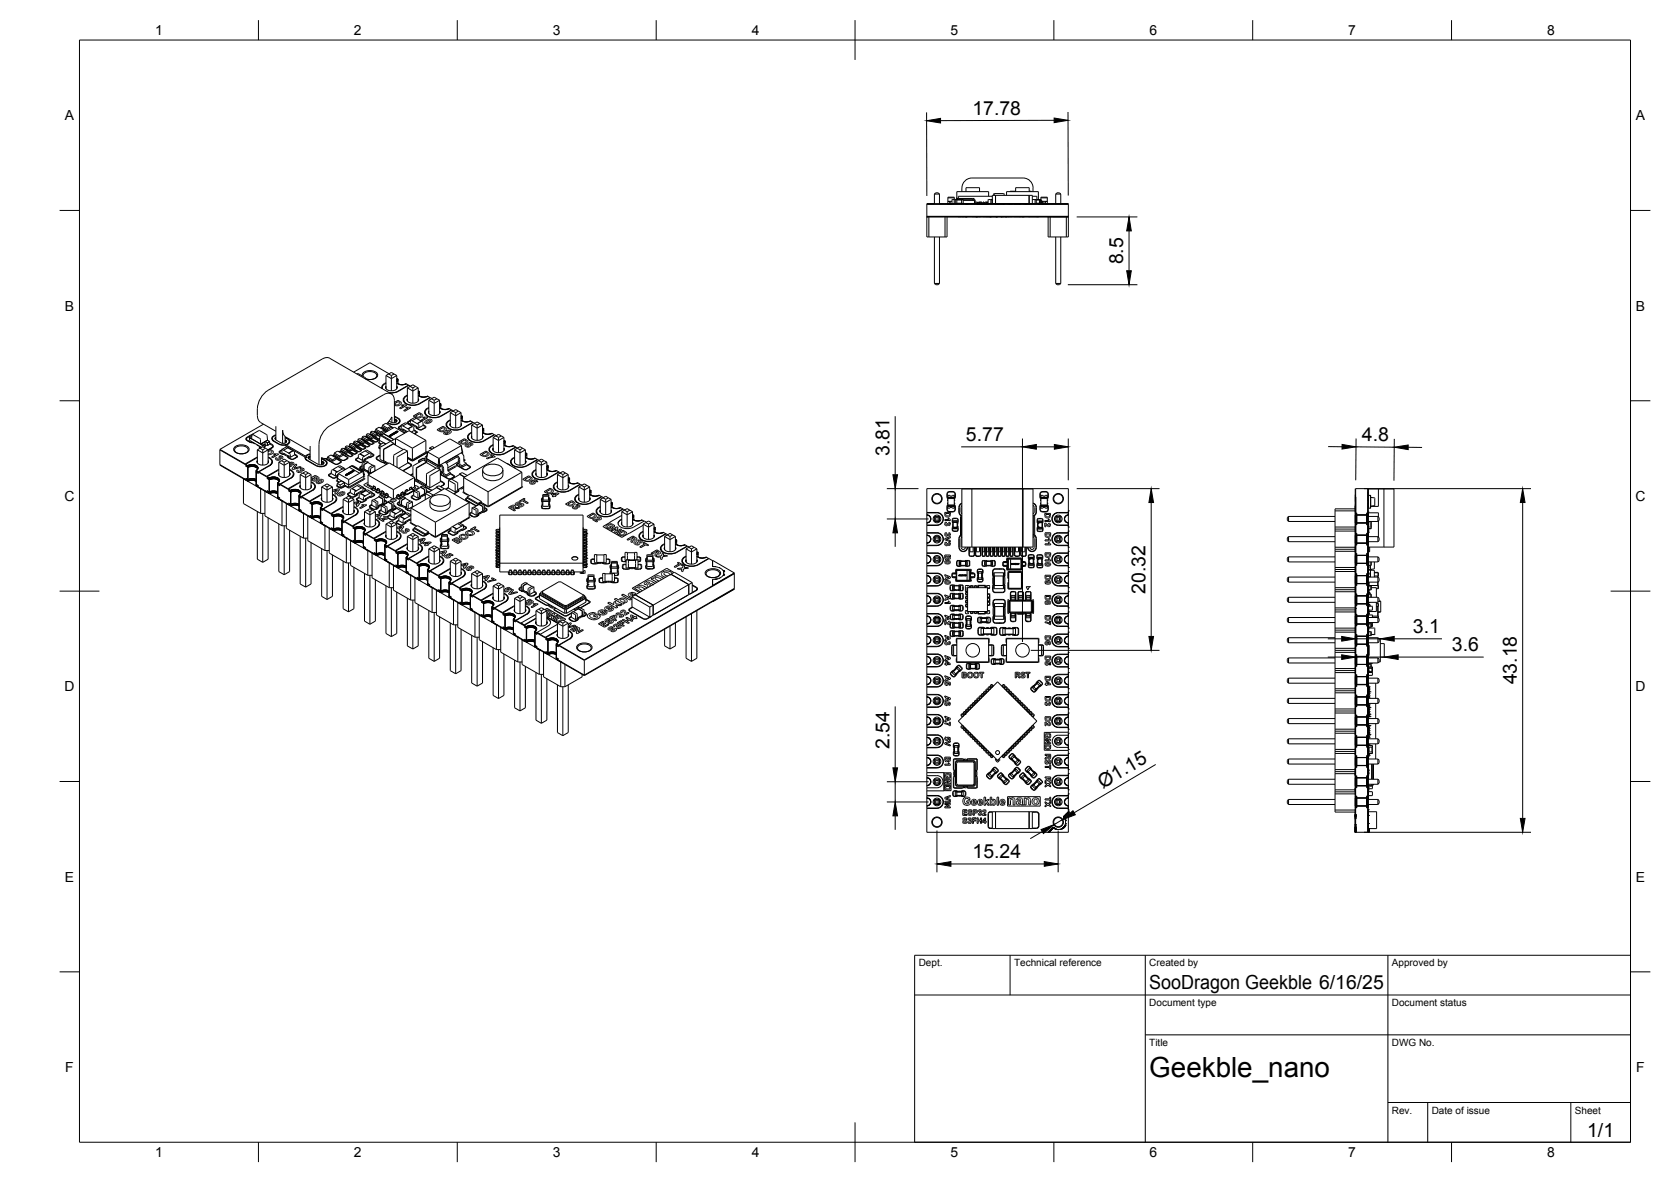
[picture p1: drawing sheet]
<svg xmlns="http://www.w3.org/2000/svg" width="420mm" height="297mm" viewBox="0 0 420 297" stroke-linecap="round" stroke-linejoin="round" font-family="sans-serif">
<defs><g id="words">
<text font-size="7" x="289" y="270.6">Geekble_nano</text>
<g font-size="4.9">
<text x="244.5" y="28.8">17.78</text>
<text x="282.4" y="66.4" transform="rotate(-90 282.4 66.4)">8.5</text>
<text x="242.9" y="110.8">5.77</text>
<text x="342.5" y="110.9" transform="rotate(1 342.5 110.9)">4.8</text>
<text x="223.6" y="114.6" transform="rotate(-90 223.6 114.6)">3.81</text>
<text x="288" y="149.2" transform="rotate(-90 288 149.2)">20.32</text>
<text x="355.3" y="159.1">3.1</text>
<text x="365.1" y="163.7">3.6</text>
<text x="381.4" y="172" transform="rotate(-90 381.4 172)">43.18</text>
<text x="223.6" y="188.2" transform="rotate(-90 223.6 188.2)">2.54</text>
<text x="277.3" y="198.2" transform="rotate(-31 277.3 198.2)">Ø1.15</text>
<text x="244.6" y="215.7">15.24</text>
<text x="289" y="248.5">SooDragon Geekble 6/16/25</text>
<text x="399.1" y="285.7">1/1</text>
</g>
<g font-size="3.5">
<text x="39" y="8.8">1</text>
<text x="89" y="8.8">2</text>
<text x="139" y="8.8">3</text>
<text x="189" y="8.8">4</text>
<text x="239" y="8.8">5</text>
<text x="289" y="8.8">6</text>
<text x="339" y="8.8">7</text>
<text x="389" y="8.8">8</text>
<text x="16.3" y="30.2">A</text>
<text x="411.3" y="30.2">A</text>
<text x="16.3" y="78">B</text>
<text x="411.3" y="78">B</text>
<text x="16.2" y="125.9">C</text>
<text x="411.2" y="125.9">C</text>
<text x="16.2" y="173.7">D</text>
<text x="411.2" y="173.7">D</text>
<text x="16.3" y="221.6">E</text>
<text x="411.3" y="221.6">E</text>
<text x="16.4" y="269.4">F</text>
<text x="411.4" y="269.4">F</text>
<text x="39" y="290.8">1</text>
<text x="89" y="290.8">2</text>
<text x="139" y="290.8">3</text>
<text x="189" y="290.8">4</text>
<text x="239" y="290.8">5</text>
<text x="289" y="290.8">6</text>
<text x="339" y="290.8">7</text>
<text x="389" y="290.8">8</text>
</g>
<g font-size="2.5">
<text x="231" y="242.9">Dept.</text>
<text x="255" y="242.9">Technical reference</text>
<text x="289" y="242.9">Created by</text>
<text x="350" y="242.9">Approved by</text>
<text x="289" y="252.8">Document type</text>
<text x="350" y="252.8">Document status</text>
<text x="289" y="262.9">Title</text>
<text x="350" y="262.9">DWG No.</text>
<text x="350" y="279.9">Rev.</text>
<text x="360" y="279.9">Date of issue</text>
<text x="396" y="279.9">Sheet</text>
</g>
</g></defs>
<!-- layer: Visible -->
<g fill="none" stroke="#000" stroke-width=".25">
<path d="M233 54.4h4.1M233 54.5h.1M233 54.5h35.6M233 51.2h1.9M233 54.4h35.6M233 51.3h35.6M233.6 54.5v5M234.9 48.8v2.5M234.9 54.4v.1M234.9 59.5v11.7M234.9 48.8h1.3M234.9 48.8l.4-.3h.6l.3 .3"/>
<path d="M235.6 51.3h1.5M236.2 48.8v2.5M236.2 54.4v.1M236.2 59.5v11.7M236.2 51.2h32.4M237.1 54.4h10.2M237.1 54.4h.1M237.6 54.5v5M238.1 54.5v5h-5.1v-8.2l35.6-.1v8.3h-5.1v-5M238.2 51.3h.4M238.2 51.3h.1M238.3 51.2v-1.6h1.6l.1 1.6h-.2"/>
<path d="M238.3 50.6h.6M238.9 50.6v.6h.5M238.9 50.6h.5M238.9 51.1l-.2 .1M238.9 51.3h.1M239 51.3h.1M239.4 50.2v.9M239.4 50.2h2.8M239.4 50.2h.1M239.4 51.2h.1M239.4 51.3h.1M239.9 51.3h-.2"/>
<path d="M240 50.2h-.1M240.2 50.2h.1M240.2 50.2v1M240.3 50.2l4.8-.1v.3M240.3 54.4h.1M240.4 54.4h.1M240.5 49.9h.4M240.5 51.3h.3M240.5 49.9v.2v-.1M240.6 49.7l-.1 .2M240.6 49.7h.1M240.6 51.1v.1"/>
<path d="M240.6 50.2h.1M240.6 50.2v.9M240.6 51.1h1.2M240.6 51.2h.1M240.9 51.2h.1M240.9 49.9h4v.2M240.9 54.4h2.1M240.9 54.4h.1M241.4 51.2h.1M241.8 50.2h.1M241.8 51.1v.1M241.8 50.2v.9"/>
<path d="M241.9 47.3v.9M241.9 51.2v.1M241.9 51.3h-.3M242.2 50.2v1M242.2 50.2h.1M242.2 50.4h2.8M242.4 51.2l.3 .1M242.8 54.5h.1M242.9 48.2v-1h3.4v1M242.9 51.3h.1M242.9 51.2h.3M243 54.4h.2"/>
<path d="M243 54.4h.1M243 51.3h.2M243.2 54.4h.1M243.2 51.3h.2M243.2 51.3h.1M243.3 51.2h.1M243.4 51.2h.2M243.8 51.2h.3M243.8 51.2h.1M244.3 51.2h.2M244.4 44.7h12.8a2.68 2.68 0 0 1 2.5 3.5M244.4 44.7a2.51 2.51 0 0 0-2.5 2.5"/>
<path d="M244.5 51.2h.1M244.5 54.4h2M244.5 54.4h.1M244.5 51.2v.1M245 50.4h.2v.8h-.2zM245.1 54.5h.3M245.2 51.1h.2M245.4 51.3h.2M245.5 54.5h.1M245.5 51.2v.1M245.7 51.3h.1M245.7 54.5h.3"/>
<path d="M245.7 50.8v.4M245.8 51.3h.1M245.9 51.3h.2M246 51.1h-.2v-.3h-.4v.4M246.3 51.3h.1M246.3 50.8h.1M246.3 50.8v.4M246.3 51.1h.3M246.3 50.8h-.3v.4M246.4 51.3h.2M246.5 54.4h.1M246.9 51.3h.1"/>
<path d="M246.9 51.2h.1M246.9 50.8v.4M247 51.3h.2M247.2 51.1h-.3v-.3h-.3v.4M247.3 51.3h1M247.3 54.4h1M247.3 54.4h.8M247.3 54.4h.1M247.4 51.3h.1M247.4 50.8v.4M247.5 51.3h.3M247.6 54.5h.2"/>
<path d="M247.7 51.1h-.2v-.3h-.3v.4M248 50.8h.1M248 51.3h.1M248 50.8v.4M248 50.8h-.3v.4M248 51.1h.3M248.1 54.4h2M248.1 54.4h.1M248.1 51.3h.1M248.3 54.4h.1M248.3 54.4h1M248.5 50.8h-.2v.4"/>
<path d="M248.6 49.3v-1.1h-8v1.7M248.9 51.3h-.4M248.9 54.5h.1M249.1 50.2v.9M249.3 54.4h1M249.3 54.4h.1M249.4 50.2h.1M249.4 51.2h.1M249.4 51.1h.1M249.4 50.2v.9M249.5 50.2h-1v.9M249.5 49.3h-8.5v.6"/>
<path d="M249.5 51.2v-2.1h10.1v2.1M249.7 51.2h.4M249.7 51.3h.4M250 48.6h2.4l.1 .5M250 48.7v.4M250 48.6l-.1 .5M250.1 48.6l-.1 .1M250.1 54.4h.1M250.1 51.3h.2M250.1 51.3h.3M250.1 51.3h.1M250.3 51.3h.8"/>
<path d="M250.3 49.1v2.1M250.3 51.3h.1M250.3 54.4h.1M250.3 54.4h1.1M250.4 54.5h.1M250.4 51.2h.1M250.5 54.5h.1M250.9 51.3h.1M251.3 51.3h.4M251.4 51.3h.9M251.4 54.4h.9M251.4 54.4h.1"/>
<path d="M251.6 54.4h2M251.6 54.4h.1M251.7 54.5h.1M252.2 51.3h.1M252.2 51.2h.1M252.3 54.4h.1M252.3 54.4h1.1M252.7 51.3h.4M252.7 54.5h.2M252.9 54.5h.1M253.1 49.1v-.9h8v2M253.4 51.3h1"/>
<path d="M253.4 54.4h1M253.4 54.4h.1M253.4 54.5h.3M253.4 51.2h.1M253.6 54.4h.8M253.6 54.4h.1M253.7 51.3h.1M254 48.1v.1M254.1 54.5h.2M254.2 51.3h.4M254.4 54.4h.1M254.4 54.4h3.1"/>
<path d="M254.7 54.5h.5M255.1 51.3h.1M255.2 54.4h2M255.2 54.4h.1M255.2 51.3h.1M255.3 54.5h.1M255.4 48.2v-1h3.4v1M255.4 48.1l-1.4 .1M255.5 51.3h1M255.6 51.3h.4M256.1 51.2v.1M256.4 51.3h.1"/>
<path d="M256.6 51.2h.1M256.9 51.3h.4M257.1 51.2v.1M257.1 54.5h.1M257.2 54.4h.1M257.5 51.3h.9M257.5 54.4h.9M257.5 54.4h.1M257.8 51.3h.1M257.8 51.2h.1M257.9 54.5h.3M258.3 51.3h.4"/>
<path d="M258.4 54.4h.1M258.4 54.4h3.3M258.5 54.4h.2M258.5 54.4h.1M258.6 51.2h.1M258.7 54.4h2M258.7 54.4h.1M258.8 49.1v2.1M258.8 48.1l.5 .1M259.1 51.2v.1M259.2 48.1v.1M259.4 51.3h-.7"/>
<path d="M259.6 49.3h1.1v.9M259.6 51.1h.1M259.6 50.2h2.1M259.7 51.2v.1M260.3 51.1h.1M260.3 50.2v.9M260.5 50.2h.1M260.5 51.3h.7M260.6 51.1h-.1M260.6 50.2v.9M260.6 51.1h.7M260.7 51.1h.1"/>
<path d="M260.7 54.4h.1M260.8 54.5h.1M260.9 54.4h.1M261 54.4h.1M261.2 51.3h.1M261.2 51.3h.3M261.4 51.1v-.9v.9M261.4 51.1h.1M261.7 50.2h.1M261.7 50.2v.9M261.7 50.4h.3v.7h.2M261.7 51h.2v.2"/>
<path d="M261.7 50.4v-.8h1.6v1.6M261.7 51.3h1M261.7 54.4h1M261.7 54.4h.1M261.9 50.4l.2 .8M262 50.6h.2M262 51.3h.1M262 51.3h.3M262.2 50.6v.6h.6v-.6M262.2 50.6h.6M262.3 51.3h.1M262.7 51.2h.1"/>
<path d="M262.7 54.4h.1M262.7 54.4h1.5M262.8 51.1l.2 .1M262.8 50.6h.5M263 51.3h.5M263.2 54.4h.1M263.3 54.4h.1M263.5 51.3h.1M264.1 54.4v5.1M264.1 54.4h.1M264.6 54.4h4M265.5 48.8v2.5"/>
<path d="M265.5 54.4v.1M265.5 59.5v11.7M265.5 48.8h1.2M265.5 48.8l.3-.3h.6l.3 .3M266.1 51.3h-1.5M266.7 48.8v2.5M266.7 54.4v.1M266.7 59.5v11.7M268.1 54.5v5M234.9 71.2h1.3M234.9 71.2l.4 .4h.6l.3-.4M265.5 71.2h1.2"/>
<path d="M265.5 71.2l.3 .4h.6l.3-.4M67.4 98.1l13.6-7.9 1.2-.4 .7 .2 15.5 9M67.4 98.1a5.9 5.9 0 0 0-2.7 4.6M88.9 93.5l4.1-2.3 4.8 2.7M89.7 94l.4-.1 1.6 1M91.1 94.5a1.39 1.39 0 0 1 1.7-1.4h.5a1.35 1.35 0 0 1 1.6 1.4 2.43 2.43 0 0 1-2.9 .7M91.3 94.6a1.2 1.2 0 0 1 1.5-1.2l.9 .1a.91 .91 0 0 1 1 .9 .91 .91 0 0 1-.9 .9l-1 .1-.8-.2M91.7 94.8l.3 .4M91.9 95.2l.1 .1M96.1 97.4v.3M96.8 96.4a1.01 1.01 0 0 0-.6 1.3M97 96.2a1.41 1.41 0 0 0-1 1.4"/>
<path d="M97 94.4v3.3M97 94.4l1.4 .8 1.4-.8M97 96.3l-.2 .2M97.1 97.2l-.1 .2M97.1 97.5l-.1 .1M97.1 97.4l-.1 .2M97.7 94l.7-.4 .7 .4M97.7 94l-.7 .4M97.7 94l.7 .4M98.2 98.7v.1M98.4 94.4v3.8M98.6 98.7v.1"/>
<path d="M99.1 94l.7 .4M99.1 94l-.7 .4M99.8 96.3a2.27 2.27 0 0 0 2.4 .2M99.8 94.4v3.3M99.8 95.1l.3 .2M99.8 96.2a2.07 2.07 0 0 0 2.3 .2M99.8 97.2l.1 .2M99.8 97.5v.1M99.8 97.4v.2M99.9 97.4l-.1-.3a.95 .95 0 0 1-1.2 1.1h-.7a.84 .84 0 0 1-.8-1.1l-.1 .3M100.1 95.3l-.3 .1M100.1 95.3v1.1"/>
<path d="M100.1 95.3l-.3 .3M100.1 95.2l-.3 .3M100.1 95.7l-.3 .2M100.1 95.6l-.3 .3M102.1 96.4l.6 .4M102.1 96.4l.1 .1M102.2 99.6a.99 .99 0 0 0-.7 .9 .99 .99 0 0 0 .7 .9l1 .4 1.7-.2 3.2-1.7M102.4 99.3a1.22 1.22 0 0 0-1 1.3 1.22 1.22 0 0 0 1.2 1.1l.6 .1a3.8 3.8 0 0 0 2.3-.3l2.7-1.6 .4 .2M102.4 97.5v3.3M102.4 97.5l1.4 .8 1.4-.8M102.4 99.4l-.2 .2M102.7 96.8l-3 1.7-1.8 .2"/>
<path d="M102.7 96.8v.1M103.1 97.1l.7 .4M103.1 97.1l-.7 .4M103.1 97.1l.7-.4 .7 .4M103.2 97l-.4-.2-3 1.7-1.8 .3M103.8 97.5v3.9M104.5 97.1l.7 .4M104.5 97.1l-.7 .4M105.2 99.4a2.27 2.27 0 0 0 2.4 .2M105.2 97.5v3.3M105.2 98.2l.3 .2M105.2 99.3a2.07 2.07 0 0 0 2.3 .2"/>
<path d="M105.5 98.4l-.3 .1M105.5 98.4v1.2M105.5 98.4l-.3 .3M105.5 98.4l-.3 .2M105.5 98.8l-.3 .3M105.5 98.7l-.3 .3M107.6 99.6l.5 .3M108.1 99.9v.1M55.3 113.1l7.1 4M55.3 113.1v3.7l7.1 4M55.4 116.8l6.3 3.8M55.4 113l-.1 .1"/>
<path d="M58.9 112.4a2.57 2.57 0 0 1 3.7 .3 1.59 1.59 0 0 1-1.9 1.4l-.5-.1a1.12 1.12 0 0 1-1.1-.4 1.12 1.12 0 0 1-.2-1.2zM59.2 112.6a2.23 2.23 0 0 1 3.2 .3 1.49 1.49 0 0 1-2 1.1 1.32 1.32 0 0 1-1.4-1.1zM61.8 116.7l.6 .4M61.8 116.7l.6 .3M61.8 110.1v.2l.3 .4 1.1 .6M61.9 110.3l.2 .3a1.94 1.94 0 0 0 1.6 .6M62.1 110.7l.8 .5M62.3 117l.1 3.9M62.3 117h.1M62.3 117.3l.1 .1M62.3 117l1.3-.2a.92 .92 0 0 1 1 .2 .92 .92 0 0 1 .2 1l-.3 .2M62.4 117.4l-.6-.4 .5 .4"/>
<path d="M62.4 117v3.9M62.4 117a1.59 1.59 0 0 1 2.4 .7l-.4 .5M62.4 117.1a1.78 1.78 0 0 1 2.4 .6M62.4 117.4a1.91 1.91 0 0 1 2.4 .4 2.07 2.07 0 0 0-2.4-.3M62.4 117a1.74 1.74 0 0 1 2.4 .6M62.7 109.9v.7l3.1 1.8M62.7 109.9l.5 .4M62.7 110l.5 .3M63.2 109.4l-1.2 .8 .1 .4M63.2 111.3h.6M63.2 110.3l2.4 1.3M63.3 109.7l-.6 .2"/>
<path d="M63.3 109.6h.1M63.4 109.2h.1M63.4 109.3l-.2 1M63.4 109.4h-.2M63.4 109.2l-1.6 .9M63.4 109.2l1.8-1 1.8 1M63.6 109.2l1.7 .9 .2 .4M63.6 109.2l-.2 .1M63.9 111.3h.1M63.9 111.3l.2 .2M64.1 111.5h.1M64.4 118.2l.6 .4"/>
<path d="M64.4 118.2l.1 4v-4M64.4 118.2h.1M64.5 118.3l3.2 1.9M64.5 118.6l.5 .4-.5-.3M64.5 115.1l-2.7 1.6M64.6 116.1l.1-.3a.95 .95 0 0 0 1.2 1.1l.7-.1a.84 .84 0 0 0 .8-1l.1 .3M64.7 111.8v.1l.3 .1M64.7 113l1.4 .8 1.3-.8M64.7 102.7v1.7M64.7 113v3.4M64.7 115l-.3 .1M64.7 115.9l-.1 .2"/>
<path d="M64.7 116.1v.1M64.7 116.2v.1M64.7 104.4l.2 .9 .3 .6 4.2 2.5M65 118.6h.1M65.2 112.1l-.1 .1 .4 .4M65.3 112.3l.1 .3M65.3 112.1l.2 .5M65.4 112.7l.7-.4 .6 .4M65.4 112.7l-.7 .3M65.4 112.7l.7 .3M65.5 110.5l.1 1.1M65.6 111.6v.1"/>
<path d="M66.1 113v3.9M66.1 111.9v.4M66.3 106.6l-11 6.3 6.4 3.7 3-1.7M66.4 112.4h.1M66.7 111.6v.7l-.3 .1M66.7 111.6l-.6 .4-.5-.4M66.7 112.2l-.3 .2M66.7 112.7l.7 .3M66.7 112.7l-.6 .3M67 109.2l.2 .3M67.1 119.8l.6 .3M67.1 119.8v.1"/>
<path d="M67.2 109.5l.1 1.1M67.3 111.9l-.6 .1M67.3 110.6l-1.7 1M67.3 110.6l.5 .3M67.4 113v3.4M67.4 113.2l.5-.3 .6 .4a.51 .51 0 0 1 .2 .6 .51 .51 0 0 1-.6 .3l-.7 .1M67.4 115.9l.1 .2M67.4 116.1l.1 .1M67.4 116.2l.1 .1M67.4 114.9a1.12 1.12 0 0 1 1.1 .9 1.12 1.12 0 0 1-.7 1.2l-2.7 1.6M67.4 115a1.04 1.04 0 0 1 1 .9 1.04 1.04 0 0 1-.7 1.1l-2.7 1.6M67.7 112.8l.1 .1"/>
<path d="M67.8 113l-.4 .1M67.8 110.9v.7l-.3 .2-.3 .1 .1-.7-.6 .1v.3M67.8 110.9l-.6 .4M67.8 111.6l.6 .3M67.8 111.4l.5 .2a.48 .48 0 0 1 .4 .7l-1.3 .8M68 112.7h.1M68.3 113.4l-.4-.2-.5 .3M68.3 113.4l-.1 .4-.8 .2M68.3 116.2h.2M68.3 116h.2M68.3 116.1h.1M68.4 112.4l-1 .6"/>
<path d="M68.4 112.5l-.3 .2M68.4 111.9l.2 .4-.2 .1M68.5 110.2l.4 .7M68.5 116.3l-.8 .8M68.6 112.2v.1M68.6 112.2l-.2 .3M69.4 114.2l-1.1 .7 .3 .1 1.5-.8-1.1-.2-.2 .1 .6 .1M69.4 107.1v3.5M69.4 109.4a.74 .74 0 0 0-.9 .5 .74 .74 0 0 0 .4 .9 2.96 2.96 0 0 0 3.4 .8l.3-.3 .1-.5-1-.8M69.4 109.3a.85 .85 0 0 0-1 .5 .85 .85 0 0 0 .4 1.1M69.4 110l-.2 .3 .2-.4-.2 .1v.4l1.5 .9M69.4 110.2l-.2 .2"/>
<path d="M69.4 110.3l-.2 .1M69.6 115.3l.1-.1-.3-.2a.51 .51 0 0 0 .1 .6 .51 .51 0 0 0 .6 .1l.5-.3M69.6 115.3l.6 .1M69.6 115.3h.1M69.7 118.2l-2.7 1.5-1.9-1.1M70 119.2l.1-.3a.95 .95 0 0 0 1.2 1.1l.7-.1a.84 .84 0 0 0 .8-1l.1 .3M70.1 116.1l1.4 .8 1.3-.8M70.1 116.1v3.4M70.1 118.1l-3 1.7M70.1 118l-.4 .1M70.1 119l-.1 .2M70.1 119.2v.1"/>
<path d="M70.1 119.3v.1M70.3 115.2v.1M70.3 115.2l-.1 .2M70.3 113.7l.1 .2M70.3 113.8l1.1 .4M70.3 113.6v.1M70.4 113.8l1.1 .3M70.4 113.4v.4M70.4 114.8h.3M70.5 113.3h.1M70.5 115.2l.1 .2M70.5 113.2l.2 .1"/>
<path d="M70.7 114.6l.5 .3-.1 .2-.6 .1M70.7 114.8h.1M70.7 114.6h-.6l.3 .2M70.8 114.8l-.2 .2-.6 .1 .3 .1M70.8 115.8l.7 .3M70.8 115.8l-.7 .3M70.8 115.8l.7-.4 .6 .4M70.8 113.1h.1M70.9 113v.7l.3 .2M70.9 113l-.7 .5 .1 .3M70.9 113.2l-.5 .2M71 112.9l.2 .2"/>
<path d="M71 112.9l-.1 .1M71.1 108.1v3.3M71.1 108.1l.2 1.1 .4 .5M71.3 113.1v.1M71.3 113.9l1.3 .7M71.3 113.1l1.3 .8M71.5 116.1v3.9M71.5 114.1l.6 .5h.4M71.6 114.1h-.1M71.7 109.9l.7 .3a.72 .72 0 0 1 .5 .7 .72 .72 0 0 1-.5 .7l-.9 .3a3.7 3.7 0 0 1-2.7-1M71.7 109.7v1.7M71.7 109.7l6.3 3.7"/>
<path d="M71.7 110.7h.1M71.7 110.6h.1M71.7 111h.1M71.7 110.9l.1 .1M71.8 111.9l5.4 3-.3 .1zM71.8 110.7l.2 .3M71.8 111l.2 .2-.2-.2M72.1 111l-.3-.4 .3 .4-.3 .3-.6 .1-.5-.1M72.1 115.8l.7 .3M72.1 115.8l-.6 .3M72.4 112.5l-.4-.2-1.1 .6M72.4 112.5l1.2 .8"/>
<path d="M72.4 112.5l-1.1 .6M72.5 114.9l.1 .2M72.5 114.9h.1M72.5 114.6l-.2 .3 .8 .5M72.5 114.6h.1M72.6 113.9l.3 .2M72.6 114.7v.3l.8 .4 1.1-.5M72.6 113.9l1.1-.6 .4 .2v.8M72.6 114.6l.3 .3M72.7 111l-.4 .6M72.8 116.1v3.4M72.8 119l.1 .2"/>
<path d="M72.8 119.2l.1 .1M72.8 119.3l.1 .1M72.8 118a1.12 1.12 0 0 1 1.1 .9 1.12 1.12 0 0 1-.7 1.2l-2.7 1.6M72.8 118.1a1.04 1.04 0 0 1 1 .9 1.04 1.04 0 0 1-.7 1.1M72.9 117h-.1M72.9 114.1l.1 .1M73 114.2v.7M73.1 115.4h.8M73.2 116.4l-.3-.2a.58 .58 0 0 1 .7-.1 .58 .58 0 0 1 .3 .6l-.3 .1M73.2 116.4l.4 .1-.8 .2 .2 .1v.2M73.6 116.8h-.3v.3l-.5 .2M73.6 113.3h.1"/>
<path d="M73.6 113.3l-1 .6M73.7 119.2v.1M73.8 119.3l-.2 .5-.5 .4M74.1 114.3l.5 .4-.1 .2M74.1 114.3l-1.1 .6M74.1 114.1l.7 .5-.2 .3 .1-.2M74.3 115l.1 .1M74.4 116.6l.3 .2-.8 .9 1.5-.5 .3 .2-2 .6-.3-.2zM74.5 114.9l-.6 .5M74.6 118.5l.7 .3M75.5 119.3v3.3M75.5 119.3l1.4 .7 1.3-.7"/>
<path d="M75.6 117.7h-.2l.4 .2M75.6 117.6a.49 .49 0 0 1 .6 0 .49 .49 0 0 1 .2 .6l-.6 .1M75.8 117.9h.3M75.9 118.3v.3l-.6 .2M76.1 117.9v.2h-.7l.1 .1a.29 .29 0 0 1-.2 .3 .29 .29 0 0 1-.3-.2l.1-.1-.4-.1v.4M76.2 118.9l-.7 .4M76.2 118.9l.7-.4 .6 .4M76.2 118.9l.7 .4M76.7 114.8v.5l.4 .4M76.8 115v.1M76.8 115.1l.5 .6M76.8 114.9l.5 .7 2.3 1.4 1.3 .2a.9 .9 0 0 0 .9-.2 .9 .9 0 0 0 .2-1l-1.2-.7"/>
<path d="M76.9 119.3v3.8M77.5 115l.5-.4-.5 .3 .2 .5M77.5 118.9l.7 .4M77.5 118.9l-.6 .4M77.7 115.4l2.4 1.3M78 112.1v3.4M78 114.2l-1.1 .5M78 114.1l-1.2 .5M78 114.7l-.5 .4M78 114.9l-.4 .3 .4-.2M78.2 119.3v3.3M79 120l.3-.2 .5 .3-.3 .1z"/>
<path d="M80.8 115.9l.6 .5M80.8 116.3l.6 .3M80.8 116.2l.6 .4M80.8 115.1l1 .6a.72 .72 0 0 1 .5 .6 .72 .72 0 0 1-.5 .7l-.9 .3-1-.1-2.8-1.5M80.8 115.8l.4 .3M80.9 115a1.56 1.56 0 0 0 1.5 .1M81 115.1l-.2-.1v1.8M81.2 116l.2 .4-.2 .3-.6 .1-.5-.1M81.2 116.1l.2 .3M81.3 115.6h.3M81.8 115.3l2.4 1.3h.8M81.9 115.9h.2"/>
<path d="M81.9 115.3l2.6 1.4 1.2-.6-.2-.3-1-.5M82 116h.1M82.1 116.4l-.4 .7M82.3 115.6h.1M82.4 114.8v.4l1.2 .7M82.4 114.8l.8-.5 1.3 .8M82.4 114.8l1.2 .8M82.7 119.5l.2 .2M82.7 119.4v.1M82.9 115.9h.1M83.3 118.3v.7l-.5 .4 .1 .2M83.3 118.9l-.5 .3-.2 .3 .9 .6"/>
<path d="M83.3 119l1.1 .6M83.3 119h.1M83.6 115.6v.3M83.7 114.4l2.2 1.2a1.3 1.3 0 0 0 1.4-.3M83.7 118l1.1 .6M83.7 118l-.4 .3M83.7 118h.1M83.8 114.4l2.2 1.2M84.1 113.8l.8-.4 2.4 1.4M84.1 114.2l-.6 .3M84.1 113.8v.4M84.1 114.2l1.2 .7"/>
<path d="M84.1 113.8l1.2 .8M84.4 118.9v.7M84.4 120h.1M84.5 115.1v.4l-.9 .4M84.5 115.1l-.9 .5M84.5 115.1l1.1 .7M84.6 119.8l.1 .1M84.7 119.5l-.3 .1M84.8 118.6l-.4 .3M84.8 119.3l-.1 .2M84.9 119.3h.1M84.9 119.8l-.6 .3"/>
<path d="M84.9 119.8h.1M84.9 119.7l-.1 .1M84.9 119.6v.1M85 119.2l-.2 .2v.3l-.8 .4-1.1-.5M85.1 117.2l.3-.2 1.1 .6M85.1 119l-.3 1.2M85.1 119l2.6 1.5M85.3 114.6l.9-.5v.4l-.9 .4M85.3 114.6v.3M85.5 113.4l2.5 1.4 .8-.4-1.3-.9M85.6 113.3l2.3 1.4 .7-.2v-.2l-1.1-.6M85.6 116.3l-.6 .3"/>
<path d="M85.7 115.8l.1 .3-.1 .2M85.7 116l-.2 .3M85.8 113.2l-.6 .3M85.8 112.9v.3M85.8 112.9l.4-.3 1.3 .8M85.8 113.2l1.2 .8M85.8 112.9l1.2 .7M86 115.6h.6M86.1 117.8l-1.1-.6-1.3 .8M86.1 117.8v.1M86.1 117.8l-1.3 .8M86.2 117.8l-.1 .1"/>
<path d="M86.2 114.3l1 .6M86.4 117.6l-.3 .2M86.4 117.6l.1 .6M86.5 117.9l.3 .1M86.5 117.7l.4 .2M86.6 112.8l2.3 1.3 .3 .1 .5-.3M86.6 115.6v.1M86.7 112.7l2.3 1.4 .6-.2v-.2M86.8 112.6l-.3 .2M86.8 112.3v.3M86.8 112.3l.4-.3 1.3 .7M86.8 112.6l1.3 .8"/>
<path d="M86.8 112.3l1.3 .7M86.8 119.5h.3M86.8 119.3l.2 .1M86.9 119.3l.3 .2h-.3M86.9 119.3h-.1M86.9 119.3l.3 .2M86.9 119.3h.1M87 119.4l-.2 .1M87 119.4h.1M87 113.6v.4M87.1 119.5h-.2M87.1 119.2h.1"/>
<path d="M87.1 115.3l.1 .1M87.2 119.3h.1M87.2 115.3l-.6 .3M87.2 114.9v.3M87.2 119.2l.2 .1M87.3 119.1l-.3 .1 .2 .1M87.3 119.1l-.2 .1h.1M87.3 119.2h-.3M87.3 114.8l.2 .1-.2 .4M87.4 115.1l-.2 .3M87.4 119.3h.1M87.4 119.2l-.2 .1"/>
<path d="M87.4 119.2h.1M87.4 119.2v.1M87.4 119.2l.1 .1M87.5 119l.1 .2 .1-.2M87.5 119l-.1 .1M87.5 113.4v.3l-.5 .3M87.5 119h.1M87.5 113.4l-.5 .2M87.5 119l-.2 .1M87.5 118.9l.1 .2M87.5 118.9l.1 .1M87.5 118.9l-.2 .2"/>
<path d="M87.5 118.9h.1M87.5 119.1h.2M87.5 119.1h.1M87.6 112.1l2.4 1.4h.3l.5-.2M87.7 119.1h.1M87.7 118.9h.1zM87.7 118.9h.1M87.7 119v.1M87.7 119l-.1 .1M87.7 112.1l2.3 1.3M87.8 119h.1M87.8 118.9h.2"/>
<path d="M87.8 118.9h.1M87.8 117.4l-2.7 1.6M87.8 117.4l2.6 1.5M87.9 119h.1M87.9 118.8l-.3 .1M87.9 118.8l-.3 .1 .2 .1M87.9 112l1.3 .7M87.9 111.6l1.3 .8M87.9 111.6v.4M87.9 111.6l.4-.2 1.3 .7M87.9 112l-.3 .2M87.9 118.8l-.1 .1"/>
<path d="M87.9 118.7l.2-.1 .3 .2-.2 .1zM88 118.9l-.2 .1M88 118.9h.1M88 118.7l.2 .1M88 118.7l.2 .1zM88.1 113v.4M88.1 118.6h.1M88.1 118.6l-.2 .2M88.2 114.7v.1M88.2 118.8h.1M88.3 118.5h.4l-.3 .2zM88.3 118.5l.1 .1"/>
<path d="M88.4 117.1l.2-.1 2.6 1.5M88.4 117.1l-.6 .3M88.4 117.1h.1M88.4 117.1l2.6 1.5M88.5 112.9l1.2 .7v.3M88.5 112.7v.4l-.4 .3M88.5 112.7l-.4 .3M88.5 113.1l1.1 .6M88.5 118.5h-.1M88.5 118.5l-.1 .1M88.5 118.5l.1 .1M88.5 114.5h.1"/>
<path d="M88.6 118.3l.3 .1M88.6 118.6h-.2M88.6 118.6h.1M88.6 114.4v.2M88.6 118.5h.1M88.6 118.5h-.4M88.7 118.3h.3M88.7 111.5l2.3 1.4h.4l.4-.2M88.7 118.3h.1M88.8 111.5l2.3 1.3M88.8 118.3h.1M88.9 118.2l-.3 .1 .4 .1-.3-.1h.1"/>
<path d="M88.9 118.2h.1M88.9 118.2l-.1 .1M88.9 111l.5-.2 1.2 .7M88.9 111.4l-.3 .2M88.9 111v.4M88.9 118.4h.1M88.9 111.4l1.3 .7M88.9 111l1.3 .8M89.2 112.4v.3M89.5 115.5l.2 .3M89.6 115.2l-.2 .4 .9 .6a1.21 1.21 0 0 0 1.5-.7l-.1-.1M89.6 112.4l1.1 .7v.2l-.3 .1"/>
<path d="M89.6 112.1v.4l-.4 .2M89.6 112.1l-.4 .3M89.6 112.3l1.2 .7M89.7 113.8v.1M89.7 113.9l-.1 .1M89.8 110.9l2.3 1.4M89.9 110.9l2.3 1.3 .6-.2M90 110.4l.4-.2 1.3 .7M90 110.8l-.3 .2M90 110.4v.4M90 110.8l1.3 .7M90 110.4l1.3 .8"/>
<path d="M90.1 113.4h.3M90.1 114.4v.7l-.6 .3 .2 .3 1.1 .5 .8-.4v-.3M90.1 114.9l-.5 .4M90.1 115.1l1.1 .6M90.2 111.8v.3M90.4 117.6l.7 .5 .6 .1M90.4 117.6l.8 .5M90.4 117.5l.2 .1M90.4 116.1v.1M90.4 118.9l-2.7 1.6M90.5 114.1l1.1 .6M90.5 114.1l-.4 .3"/>
<path d="M90.5 114.1h.1M90.6 117.6h.1M90.6 118.1l.9 .4M90.6 111.5l-.4 .3M90.6 111.5v.4l-.4 .2M90.6 111.8l1.1 .7M90.6 111.7l1.2 .7M90.7 113.2v.1M90.8 113.3l-.1 .1M90.8 113v.3M90.8 116.2v.1M90.8 110.3l2.3 1.3"/>
<path d="M90.9 110.3l2.3 1.3 .7-.2M91 118.6l-.6 .3M91.1 117.2l-.5 .3 .1 .3 .7 .3h.4v.2l.4 .3 .4-.1-.2 .2 .5 .5M91.1 109.8v.4M91.1 109.8l.4-.2 1.3 .7M91.1 110.2l-.4 .1M91.1 110.2l1.2 .7M91.1 109.8l1.2 .7M91.1 117l-.7 .6M91.1 117.7h.1M91.1 117.7l.4 .2M91.1 112.8h.3"/>
<path d="M91.2 115v.7M91.2 118.5l.3 1.2M91.2 118.5l-.2 .1M91.3 111.2v.3M91.4 119.1v.3M91.5 119.7h.1M91.5 116.8v1.1M91.5 118.5l-.1 .7M91.5 119.3h.1M91.5 119.7v.6l-3.9 2.2M91.5 118.5l-.3 .1M91.5 119.7l-3.8 2.2"/>
<path d="M91.5 119.5h-.1M91.5 117.9h.1M91.5 119l.2 .2-.2 .2M91.5 116.8v1M91.5 117.8l.1 .1M91.5 117.9l1.2 .7M91.6 117.9h-.1M91.6 114.7v.1M91.6 114.7l-.4 .3M91.7 115.6l-.1 .3M91.7 111.1l1.3 .7-.4 .5h-.5M91.7 110.9l-.4 .3"/>
<path d="M91.7 110.9v.4l-.4 .2M91.7 111.2l1.1 .7M91.7 112.7l-.3 .1M91.8 112.4v.2M91.8 113.3l.4-.2 1.1 .6M91.9 112.4l.1 .2-.2 .1M91.9 109.7l2.3 1.3 .4 .1 .4-.2M91.9 118.1l-.1 .1M92 109.7l2.3 1.3h.3M92.1 115.9l-1 .6v1.2M92.1 115.9h.1M92.1 115.9l.4 .2"/>
<path d="M92.1 109.6l1.3 .7M92.1 109.2l1.3 .7M92.1 109.2v.4M92.1 109.2l.4-.2 1.3 .7M92.1 109.6l-.3 .1M92.1 118.2l.3 .1M92.1 118.2h.1M92.3 110.5v.4M92.4 118.3h.1M92.5 116.2l-1 .6M92.5 116.2h.1M92.5 116.1l-1 .7"/>
<path d="M92.5 116.2l1.2 .7M92.5 116.1v.1M92.5 116.2v.1M92.5 119.4v2.4l1.4 .7M92.5 119.4l5.4-3.1 6.3 3.7M92.5 119.4l6.4 3.6M92.6 114.9h.1M92.6 118.8h.1M92.7 115.1l-.7 .3h-.3M92.7 114.9v.1M92.7 118.6l-.1 .2 .4 .3M92.7 118.5l-.2 .2"/>
<path d="M92.8 117.5v1.2l.4 .2M92.8 110.5l1.3 .7-.5 .4h-.5M92.8 110.3v.4l-.5 .2M92.8 110.3l-.5 .2M92.8 110.6l1.1 .6M92.8 111.8l.1 .1M92.8 114.7l.1 .1M92.9 114.7l-1.7 1M92.9 113.9l-1.1-.6-1.3 .8M92.9 113.9v.1M92.9 113.9l-1.3 .8M92.9 112l-.1 .1"/>
<path d="M92.9 114l.4-.3v.8l-.4 .2M92.9 109.1l2.5 1.4M93 109l2.4 1.4M93.2 108.6v.4M93.2 117.8v1.1M93.2 109l-.3 .1M93.2 108.6l.4-.3 1.3 .8M93.2 109l1.3 .7M93.2 108.6l1.3 .7M93.2 114.9h-.5M93.2 118.9h.1M93.3 114l.6 .4-.7 .5"/>
<path d="M93.3 113.8l.6 .3 .1 .3-.7 .5-.6 .1M93.4 109.9v.4M93.8 116.9h.1M93.8 109.8l1.2 .7v.3M93.8 109.7v.4l-.4 .2M93.8 109.7l-.4 .2M93.8 110l1.1 .6M93.9 111.2v.2M93.9 114.4l-.1 .2M93.9 111.4v.1M93.9 111.3v.1M94.1 108.4l1.6 1"/>
<path d="M94.2 108.4l4.2 2.4M94.2 117.1l-1 .6M94.2 117.1l.1 .1M94.2 117.1l-.4-.2-1 .5M94.3 117.2v1.1M94.3 118.1l.2 .1M94.3 118.3l-1.1 .6M94.5 107.9l.8-.5 1.3 .7M94.5 108.2l-.6 .3M94.5 107.9v.3M94.5 109.3v.4M94.5 108.2l1.2 .8"/>
<path d="M94.5 107.9l1.2 .7M94.6 111v.1M94.7 115.2l.3 .3M94.7 115.2v.1M94.8 115.5l1.1 .6M94.9 109.1v.3l-.4 .3M94.9 109.1l-.4 .2M94.9 109.4l.6 .4M94.9 109.2l.7 .4M94.9 110.6v.2M94.9 110.8l-.3 .2M95 110.7l-.1 .1"/>
<path d="M95.4 111.9l.1 .8M95.4 110.6v.7l.5 .3M95.4 111.9l.5 .3M95.4 112.5l.2 .1M95.4 110.6l1.6 1M95.4 111.1l-.3 .1 .6 .4M95.4 112.5l.2 .2M95.4 112.3l-.2 .3 .4 .2M95.6 114.5l-.9 .6 .2 .4a2.12 2.12 0 0 0 1.9 .7l.3-.1M95.6 114.3l-1 .6v.4l.2 .2M95.6 115.4h.1M95.6 115.5l.8 .4"/>
<path d="M95.6 109.4l-.2 1.2M95.6 109.4l2.6 1.5M95.7 112.4l-.1 3M95.7 108.6v.4M95.8 107.4l1.6 1M95.9 107.4l1.6 .9M95.9 116.1l.6 .2M96.2 106.9l.8-.5 1.3 .7M96.2 107.2l1.2 .8M96.2 106.9l1.2 .7M96.2 106.9v.3M96.2 107.2l-.6 .3"/>
<path d="M96.3 116.2v.1M96.4 113v2.9h.2M96.4 109h.1M96.4 109l2.6 1.5M96.4 109l-.8 .4M96.4 109l-.6 .3M96.5 113.1v2.7M96.5 112.8l-.1 .2M96.5 115.8l1.1 .6M96.6 108.1v.4l-.9 .5M96.6 108.1l-.9 .5M96.6 108.3l.5 .3"/>
<path d="M96.6 108.1l.6 .4M96.6 112.9l-.1 .2M96.8 116.3h-.3l.6 .4M97 111.6l-.6-.3-1 .6M97.1 116.1l-.3 .1 .6 .4M97.4 107.6v.4M97.5 106.3l.3 .2M97.5 106.2l.4 .2M97.9 105.8l.5 .3M97.9 109.5h.4M98 109.6h.1M98.1 106.5v.1"/>
<path d="M98.1 109.4l-.3 .1h.3l-.1 .1M98.1 109.4l-.2 .1h.4l-.3 .1M98.1 109.4h.1M98.2 109.6h-.2M98.2 109.6h.1M98.2 110.9l.8 .5M98.2 110.9l-2.5 1.5M98.2 110.9h.1M98.3 109.3v.1M98.3 109.3h.1M98.3 107.1v.4l-.9 .5M98.3 107.1l-.9 .5"/>
<path d="M98.3 107.3l.5 .3M98.3 107.2l.6 .3M98.4 109.3l.1 .1M98.4 109.3l-.1 .1M98.4 109.1l.3-.1 .3 .2-.3 .1zM98.4 109.3h-.1M98.4 110.8l-.2 .1M98.4 109.1h.6M98.5 109.4h-.2M98.5 109.4h.1M98.5 106.2v-1.4l-1.3 1.7M98.5 109.2l-.4 .1"/>
<path d="M98.5 109.2l.1 .1M98.6 109.1l.2 .1M98.6 109.1h.1M98.8 109.2h.1M98.9 109h.1M98.9 108.9v.1M98.9 111.6l-2.3 1.3M99 109h.1M99 111.6l2.4 1.4M99 111.6h-.1M99 108.9h.1M99 110.5l-.6 .3"/>
<path d="M99 109v.1M99.1 108.9l-.2 .1M99.1 108.9l.1 .1-.2 .1M99.1 108.9l-.3 .1M99.1 108.9l.2 .1M99.1 108.9h.1M99.1 111.5v.1M99.1 111.5l-2.6 1.4M99.1 109h-.1M99.1 109h.1M99.2 106.3v-5.6a1.62 1.62 0 0 0-.8-1.7 1.62 1.62 0 0 0-1.9 .2l-13.6 7.8a5.9 5.9 0 0 0-2.7 4.6v5.2M99.2 105.4l.6 .4"/>
<path d="M99.2 104.7l.8 .5 .5 .5a1.29 1.29 0 0 1-1.7 .9l-.9-.2M99.2 105.7l.5 .3M99.2 105.6l.5 .4M99.2 104.5l.9 .6a.72 .72 0 0 1 .5 .7 .72 .72 0 0 1-.5 .6l-.9 .3-1.4-.3M99.2 101.1l.9-.5 .6 .4a.51 .51 0 0 1 .2 .6 .51 .51 0 0 1-.6 .3l-1.1-.1M99.2 105.2l.3 .3M99.2 108.8h.1M99.3 108.8v.1M99.4 108.8h.1M99.4 108.7l-.3 .1M99.4 110.2l3.4-2 4.3 2.5M99.4 110.2l4.3 2.4"/>
<path d="M99.4 110.2v1.7M99.4 111.6l-.2 .1M99.4 110.2l-.4 .3M99.5 108.6h.1M99.5 108.8h-.1M99.5 108.8h.1M99.5 108.6l.1 .1M99.6 105.5l.2 .3-.2 .3-.6 .2-.6-.2M99.6 105.5l.2 .3M99.6 108.6h.1M99.6 108.8l-.3 .2v-.3l-.2 .1 .2-.1 .1 .1M99.6 108.7h.1"/>
<path d="M99.7 108.6h-.3h.1M99.7 108.6l.1 .1h-.2M99.7 108.5l-.3 .1M99.7 108.6l.1 .1M99.7 108.7h-.1M99.7 108.7h.1M99.8 108.4h.1M99.8 108.4v.1M99.9 108.3l-.3 .1 .4 .1h-.1M99.9 108.3l-.1 .1M99.9 108.3h.1M99.9 114.8l2.6-1.4-.9-.5-2.5 1.4-.1 2.7"/>
<path d="M99.9 108.5h.1M99.9 114.8l-.1 2.6M100 108.4h-.2M100 108.4l-.1 .1M100 108.4h.1M100.3 107.5l.1 .3M100.4 107.7l1.1 .3 .6 .5M100.4 107.3v.4M100.5 105.8l-.4 .7M100.5 101.4a.93 .93 0 0 1-1.3 .1M100.6 101.3l-.5-.4-.9 .6M100.9 106.9l-.7 .5 .1 .3 .6 .3"/>
<path d="M100.9 107.1l-.5 .2M100.9 108l.5 .1M101.2 108.5l.7 .3M101.3 107.9l1.1 .6M101.3 107.8h-.1M101.3 107.1l-.4-.3v.8l.3 .3M101.3 107l1.6 1M101.3 107v.1M101.5 100.6l.2 .5 .4 .4M101.5 100.5v.1M101.6 101.9l-.7-.1 .3-.1 1.1 .2-1.6 .8-.2-.1 1-.7M101.6 108h-.1"/>
<path d="M101.7 108.8l-2.5-1.4-2.8 1.6M102 102.4l.6 .1-1.1 .7 .3 .1 1.5-.8-1-.2-.3 .2M102.1 108.5h.1M102.3 106.4l-.3-.2-1.1 .6M102.4 106.4l-1.1 .6M102.4 106.4l1.2 .8M102.5 100.3l-.1 .3M102.5 100.6l-.1 .1M102.5 100.5l-.1 .2M102.5 116.3l.6 .3 .2 .4-2 1.3M102.5 116.1l.9 .6v.4l-2 1.2M102.5 114.9l1.2 .7"/>
<path d="M102.5 113.4v2.9M102.5 115.1l1.1 .7M102.5 116.3l-2.3 1.4M102.6 106.2l.1 .2M102.6 106.4l1.1 .4M102.6 105.9l-.1 .3 .1 .2M102.9 108l.1 .3M103.2 105.6l.1 .8 1.6 .8M103.2 105.8l-.6 .5 .7 .4h.5M103.2 105.6l-.6 .3M103.2 105.6l.4 .1M103.2 117.2h.1"/>
<path d="M103.3 116.9v.3M103.6 105.7l1.3 .8M103.6 107.2h.1M103.6 107.2l-1 .6M103.6 106.5h.1M103.7 107.2l.4 .3M103.7 112.6v3M103.8 115.7l-.2 .1M103.8 106.7l.6 .5M103.8 119.2l-.5 .3M103.8 119l-.6 .4M103.9 106.7h-.1"/>
<path d="M103.9 104.5l1.5-.8 .8 .5a.86 .86 0 0 1-1.1 .9zM104 108.2l-.6 .4M104.1 108.2l.5 .4-.4 .4M104.1 107.5v.7M104.1 108.2h.1M104.1 108l.7 .5M104.2 120v2.4l-.7 .4M104.2 120l-5.3 3M104.3 104.9l-1.1 .6M104.3 104.9h.1M104.3 104.9l.3 .2M104.4 107.2h.3"/>
<path d="M104.5 115.4v.1M104.5 108.8h.1M104.6 108.8h.1M104.6 108.6h.1M104.6 108.6h.2M104.6 108.8l-.4 .2M104.7 105.1l-1.1 .6M104.7 105.1l1.2 .7M104.8 108.5l-.2 .3M104.8 117.7v2.7M104.8 117.5l-.1 3.1-.5-.3M104.8 108.6h.1"/>
<path d="M104.8 107.4l.1 .3M104.8 107.6a1.23 1.23 0 0 0 1.4 .4M104.8 107.2h.1M104.8 107.2l-.2 .1 .2 .3M104.8 107.2h-.1M104.8 117.6l2.4-1.4 2.4 1.5M104.8 117.6v.1M104.9 106.5h.1M104.9 107.4l.4 .1M105 106.5h-.1M105 107.3l-.1-.1-.1 .2 .1 .2M105.2 100.3l.1 .3"/>
<path d="M105.2 100.6v.1M105.2 100.5v.2M105.3 100.5l-.1-.3a.95 .95 0 0 1-1.2 1.1h-.7a.84 .84 0 0 1-.8-1.1l-.1 .3M105.3 101.5v.1M105.4 115.9v.2M105.4 116.1v.1M105.5 116.1h.1M105.6 101.4h.1M105.9 104.4l-.4-.4-1 .6 .7 .2 .7-.4M105.9 105.8l-1 .7M105.9 105.8v.1M106 105.9h.1"/>
<path d="M106.1 115.4l-.7 .5 .1 .2M106.1 115.4h.7M106.3 107.8l.1 .1M106.4 106.8l-.1 .1M106.4 106.7l.7 .6-1 .7M106.4 106.9l-.1-.8-.3-.2-1.1 .6 .4 .2v.8M106.6 107.6v.1M106.8 115.4l.1 .1M106.8 107.5l-.9 .5-1-.4M106.8 107.2l-.5-.3-1 .6M106.8 107.1v.4M106.9 115.6l-.3 .1"/>
<path d="M106.9 105l-.6-.1 .3-.1 1 .1-1.5 .9-.3-.2 1.1-.6M106.9 115.3a1.4 1.4 0 0 0-1.7 .7l.2 .2M106.9 103.6l.2 .6 .4 .4M106.9 107.3l-.1 .3M107.1 113.6l.1 .2-3.4 2M107.1 113.5l.2 .1v.2M107.1 113.6l-3.4 2M107.1 110.7v2.9M107.1 110.7l-3.4 1.9M107.2 106.1l.8-.5 .3 .1a.78 .78 0 0 1-1.1 .4zM107.2 115.3l3 1.7M107.2 119.2v2.8l.9 .6"/>
<path d="M107.3 113.7v.1M107.3 116.1l-.1-.5 3 1.8M107.3 115.2l2.9 1.8M107.3 113.8l-.1 .1M107.3 115l-.1 1M107.3 114.6l-.3 .2M107.3 116.1l-.9-.5-2.5 1.5-.1 2.7M107.3 113.8l-3.4 2h-.4l-1-.6M107.3 114.7l-.4 .1v1.1M107.3 116.3v-.2l-2.5 1.4M107.5 102.6a1.05 1.05 0 0 0-.8 1 1.05 1.05 0 0 0 .8 1 3.8 3.8 0 0 0 3.4 0l2.7-1.6 .4 .3M107.5 113.5l-.2 1.7"/>
<path d="M107.5 113.5v.1M107.5 113.6l2.8 1.6M107.5 113.6l-.2 1.6M107.6 102.7a.99 .99 0 0 0-.7 .9 .99 .99 0 0 0 .7 .9l1 .4 1.7-.1 3.2-1.8M107.7 103.6l.1-.3a.95 .95 0 0 0 1.2 1.1h.7a.84 .84 0 0 0 .8-1.1l.1 .3M107.8 100.6v3.3M107.8 100.6l1.4 .8 1.3-.8M107.8 102.5l-.2 .2M107.8 102.4l-.3 .2M107.8 103.4l-.1 .3M107.8 103.7v.1M107.9 112.7h.1"/>
<path d="M107.9 112.7l.8 .1M108.3 105.4a1.48 1.48 0 0 0-1.5 .7l.2 .2M108.3 105.4l.3 .2a1.21 1.21 0 0 1-1.4 .8l-.2-.1M108.5 100.2l-.7 .4M108.5 100.2l.7-.4 .7 .4M108.5 100.2l.7 .4M109 105h.1M109.1 112.6l-.3-.4-.9 .5M109.2 100.6v3.9M109.4 105h.1M109.9 100.2l.6 .4M109.9 100.2l-.7 .4"/>
<path d="M109.9 108l1.5-.9 .6 .4a.51 .51 0 0 1 .2 .6 .51 .51 0 0 1-.6 .3l-.8 .1zM110.2 117.4h.4M110.2 117.4v.4M110.2 117h.4M110.2 117v.4M110.3 115.2h.1M110.3 115.2l-.1 1.8M110.4 115.2l.2 1.8M110.5 100.6v3.3M110.5 101.3l.3 .2M110.5 103.4l.1 .3M110.5 103.7l.1 .1"/>
<path d="M110.6 102.5a2.27 2.27 0 0 0 2.4 .2h-.1M110.6 102.4a2.07 2.07 0 0 0 2.3 .3M110.6 117.4l-.1 .5M110.6 117v.4M110.7 118.1l-.9-.5-2.6 1.5M110.7 118.1v2.8l.7 .4 .2 .4-.9 .6M110.7 118.1l-2.6 1.4 .1 3M110.8 101.4v.1M110.8 101.4l-.2 .2M110.8 101.5v1.2M110.9 119.1v.1M110.9 101.6l-.3 .2"/>
<path d="M110.9 101.5l-.3 .2M110.9 101.9l-.3 .3M110.9 101.8l-.3 .3M110.9 117.2l.3 .3v1.1M110.9 116.8l.5 .5 .1 .5M110.9 119.3l1.7 1h.8M110.9 119.2l.1 .2M110.9 117.2l-.3 .2M110.9 116.8v.4M110.9 116.8l-.3 .2M110.9 118.8l-.1 .4 .1 .1M111.2 118.3l-.5 .3"/>
<path d="M111.2 118.7l-.3 .1M111.2 118.6l.4 .7 .6 .4M111.3 118.8l-.4 .4 1.8 1.1M111.5 108.8l.2-.2 .4 .4 .5-.2M111.5 117.8l.1 1.1 .6 .5M111.6 108.8a.7 .7 0 0 0 1 .4M111.8 107.7a.79 .79 0 0 1-1 .6l-.4-.3 1-.6 .4 .3M112.1 108.4a.72 .72 0 0 1 .7-.3 .72 .72 0 0 1 .6 .6M112.1 108.4l.2 .4h.4M112.2 119.4v.3M112.3 106.8l.2 .5 .4 .4M112.3 106.7v.1"/>
<path d="M112.6 117.2v1.1l.6 .5M112.9 102.7l.6 .3M113.1 106.7l.1-.3a.95 .95 0 0 0 1.2 1.1h.7a.84 .84 0 0 0 .8-1.1l.1 .3M113.2 105.6a1.12 1.12 0 0 0-.9 1.3 1.12 1.12 0 0 0 1.2 1l1.7 .1 1-.3M113.2 105.5a1.21 1.21 0 0 0-1.1 1.3 1.21 1.21 0 0 0 1.3 1.1l.6 .2a3.8 3.8 0 0 0 2.3-.4l2.7-1.6 .4 .3M113.2 103.7v3.3M113.2 103.7l1.4 .8 1.3-.8M113.2 106.5l-.1 .3M113.2 106.8v.1M113.2 119l.9 .4 .2 .4-1.5 .9M113.2 118.8v.3M113.2 119.1l.8 .4"/>
<path d="M113.2 118.8l-1 .6M113.2 119.1l-1 .6M113.4 108.7l-.8 .5M113.5 103v.1M113.9 103.3l.7-.4 .7 .4M113.9 103.3l-.7 .4M113.9 103.3l.7 .4M114 119.9l-.7 .4M114 119.5v.4M114.1 119.7v.1M114.1 119.8l-.1 .2M114.4 108.1h.1"/>
<path d="M114.6 103.7v3.9M114.6 117.2l-.1-.1-1.9 1.1h.4l1.6-.9M114.8 108.1h.1M114.9 116.9l.1 .2M114.9 116.8v.1M114.9 114.8l.4 .5M114.9 114.5l.4 .2a1.83 1.83 0 0 1 .3 1.7l.6 .6M114.9 114.5l-2.9 1.7 .5 .4 .1 .6M114.9 114.8l-2.7 1.6M114.9 114.5v.3M114.9 116.5l-.1 .3 .1 .2M115.3 103.3l.6 .4"/>
<path d="M115.3 103.3l-.7 .4M115.3 116l-2.7 1.6M115.3 115.3v1M115.3 111.1l1.5-.9 .8 .6a1.04 1.04 0 0 1-1.6 .7zM115.3 116.3l-.4 .2M115.3 116.2l.3 .8 .6 .4M115.3 116.5l-.4 .2 .1 .3 1.7 1h.5l.8-.4M115.5 119.3l.1-.2 1.2 .8M115.5 119.1l.7-.4 1.3 .8M115.9 105.6a2.27 2.27 0 0 0 2.5 .2h-.1M115.9 103.7v3.3M115.9 104.4l.3 .2"/>
<path d="M115.9 105.5a2.07 2.07 0 0 0 2.4 .3M115.9 106.5l.1 .3M115.9 106.8l.1 .1M116 111.9l.2 1.8M116 111.9l-2.9-1.6-5.6 3.2M116 111.9v.1M116 112l.2 1.7M116 112l-5.6 3.2M116.2 117v.4M116.2 113.4l.1 .6M116.2 104.6l-.3 .2M116.2 104.6v1.2"/>
<path d="M116.2 113.7l-5.6 3.3M116.2 104.7l-.3 .2M116.2 104.6l-.3 .3M116.2 105l-.3 .3M116.2 104.9l-.3 .3M116.3 113.7l-.3 .2 .5 .4 .1 .5M116.3 114v.1M116.6 114.8v1M116.6 115.4l.3 .2M116.6 115.8l.7 .6M116.8 119.9l-1.2-.7-2 1.2M116.9 115.6l-.3 .1"/>
<path d="M117.2 110.8v.2l-.6 .4-.8-.3 1-.5 .4 .2M117.2 118h.1M117.2 118v.1M117.3 116.6l1 .7-.2 .3a1.32 1.32 0 0 1-1.5 .4l-1.7-1M117.3 116.4v.4M117.3 116.4l-1.1 .6M117.3 116.8l-1.1 .6M117.3 116.8l.7 .4M117.3 112l.1 .1M117.3 111.9v.1M117.3 111.9a.28 .28 0 0 1 .4-.2 .28 .28 0 0 1 .2 .4h-.5M117.5 111.6h-.2a.38 .38 0 0 0-.4 .4 .38 .38 0 0 0 .5 .3l.8-.1"/>
<path d="M117.7 109.8l.1 .6 .5 .4M117.7 111.6h-.2M117.9 111.3l-.2 .2M118 117.2v.4M118.1 111.5h.3M118.1 111.2a.45 .45 0 0 1 .6 .1 .45 .45 0 0 1 .1 .5l-.6 .1v.3M118.2 117.4v.2M118.2 111.2l-.3 .1M118.3 105.8l.6 .3M118.4 108.9a.99 .99 0 0 0-.7 .9 .99 .99 0 0 0 .7 1l1.6 .4 1.6-.4M118.5 111.5l-.1 .2-.4-.1 .1-.1M118.5 109.8l.1-.3a.95 .95 0 0 0 1.2 1.2l.7-.1a.84 .84 0 0 0 .8-1.1l.1 .3"/>
<path d="M118.6 108.6a1.22 1.22 0 0 0-1.1 1.3 1.22 1.22 0 0 0 1.3 1.1l.6 .2a3.8 3.8 0 0 0 2.3-.4l2.7-1.6 .4 .3M118.6 106.8v3.3M118.6 106.8l1.4 .8 1.3-.8M118.6 108.8l-.3 .1M118.6 109.6l-.1 .3M118.6 110h.1M118.6 109.9v.1M118.9 106.1v.1M118.9 106.1l-2.7 1.6M119.3 106.4l.7-.4 .6 .4M119.3 106.4l-.7 .4M119.3 106.4l.7 .4"/>
<path d="M120 106.8v3.9M120.6 106.4l.7 .4M120.6 106.4l-.6 .4M120.6 114.2l1.6-.8 .6 .3a.51 .51 0 0 1 .2 .6 .51 .51 0 0 1-.6 .3l-.8 .1zM121 111v.1M121.2 114.2l1-.5 .4 .2a.67 .67 0 0 1-1 .6zM121.3 108.7a2.27 2.27 0 0 0 2.5 .2M121.3 106.8v3.3M121.3 107.5l.3 .2M121.3 108.6a2.07 2.07 0 0 0 2.4 .3M121.3 109.6l.1 .3M121.3 110h.1"/>
<path d="M121.3 109.9l.1 .1M121.3 119.3a2.25 2.25 0 0 0 2.6 1.5 2.25 2.25 0 0 0 2.5-1.5M121.3 118.1v1.2M121.4 110.9v.1M121.6 107.7l-.3 .2M121.6 107.7v1.2M121.6 107.8l-.3 .2M121.6 107.7l-.3 .3M121.6 108.1l-.3 .3M121.6 108l-.3 .3M121.7 117.4a3.5 3.5 0 0 1 4.7 .3 1.59 1.59 0 0 1-1.9 1.8 3.1 3.1 0 0 1-3.1-1v-.8zM122.5 115l-.2 .2 .4 .1"/>
<path d="M122.6 115.1l1.4-.4-.7-.4 .3-.1 .9 .6-1.8 .4M123.1 113l.1 .5 .5 .5M123.1 113v.1M123.7 108.9l.6 .3M123.9 113l.1-.4a.95 .95 0 0 0 1.2 1.2l.7-.1a.84 .84 0 0 0 .8-1.1l.1 .4M124 111.9a1.12 1.12 0 0 0-.9 1.2 1.12 1.12 0 0 0 1.1 1l1.2 .2 1.1-.2 3.2-1.8M124 111.7a1.21 1.21 0 0 0-1.1 1.3 1.21 1.21 0 0 0 1.3 1.1l.5 .2a3.8 3.8 0 0 0 2.4-.4l2.7-1.5 .4 .2M124 109.9v3.3M124 109.9l1.3 .8 1.4-.8M124 112.8l-.1 .2M124 113.1v.1M124 113l-.1 .1"/>
<path d="M124.3 109.2v.1M124.3 109.2l-2.7 1.6M124.7 109.5l-.7 .4M124.7 109.5l.6-.4 .7 .4M124.7 109.5l.6 .4M125.2 114.3h.1M125.3 109.9v3.9M125.5 114.3h.1M126 109.5l.7 .4M126 109.5l-.7 .4M126.4 118.1v1.2M126.7 111.8a2.27 2.27 0 0 0 2.4 .2"/>
<path d="M126.7 109.9v3.3M126.7 110.6l.3 .2M126.7 111.7a2.07 2.07 0 0 0 2.4 .3M126.7 112.8l.1 .2M126.7 113.1l.1 .1M126.7 113l.1 .1M127 110.8l-.3 .2M127 110.8v1.2M127 110.9l-.3 .3M127 110.8l-.3 .3M127 111.2l-.3 .3M127 111.1l-.3 .3"/>
<path d="M127.5 116.5l.9 .5M128.5 116.1l.2 .6 .4 .4M129.1 115.1a1.05 1.05 0 0 0-.7 1 1.05 1.05 0 0 0 .7 .9 3.8 3.8 0 0 0 3.4 0l2.7-1.5 .4 .2M129.1 112l.6 .3M129.2 117.5h.1M129.3 117.5l.4 .3M129.4 115.9v.2v-.1M129.4 115a1.1 1.1 0 0 0-.9 1.3 1.1 1.1 0 0 0 1.2 .9l1.7 .2 1-.4M129.4 113v3.2M129.4 113l1.3 .8 1.4-.8M129.4 114.9l-.3 .2M129.7 112.3v.1"/>
<path d="M129.7 117.8h.1M130.1 112.7l.6-.4 .7 .4M130.1 112.7l-.7 .3M130.1 112.7l.6 .3M130.6 117.4v.1M130.7 113v3.9M131 117.4v.1M131.2 118.7v3.7l-8.5 4.8M131.2 118.7l-6.1-3.6-8.5 4.9M131.2 118.7l-8.5 4.9M131.4 112.7l.7 .3M131.4 112.7l-.7 .3"/>
<path d="M132.1 114.9a2.22 2.22 0 0 0 2.5 .3l.5 .3M132.1 114.8a1.99 1.99 0 0 0 2.4 .3M132.1 113v3.5M132.1 113.7l.4 .2M132.1 115.8l.1 .3-.1-.4 .1 .3a1.62 1.62 0 0 1-2.5 .6l-.3-.5v-.2M132.1 116.1l.1 .2-.1-.1M132.4 113.9l-.3 .3M132.4 113.9h.1M132.5 113.9v1.2M132.5 114l-.4 .4M132.5 113.9l-.4 .4M132.5 114.4l-.4 .3"/>
<path d="M132.5 114.3l-.4 .3M133.9 119.2l.1 .6 .5 .4M134.6 118.3a.99 .99 0 0 0-.7 .9 .99 .99 0 0 0 .7 .9l1 .4 1.7-.2 3.2-1.7M134.8 118a1.21 1.21 0 0 0-1.1 1.3 1.21 1.21 0 0 0 1.3 1.1l.6 .1a3.8 3.8 0 0 0 2.3-.3l2.7-1.6 .3 .2M134.8 116.1v3.3M134.8 116.1l1.3 .8 1.4-.8M134.8 118.1l-.2 .2M134.8 119a1.05 1.05 0 0 0 1.3 1l.7-.1a.77 .77 0 0 0 .7-1.1l.1 .4M134.8 119.1l-.1 .1M134.8 119.4h.1M134.8 119.3v.1M134.8 119l-.1 .2"/>
<path d="M135.1 115.5v.1M135.1 115.5l-2.7 1.5M135.4 115.8l-.6 .3M135.4 115.8l.7 .3M135.4 115.8l.7-.4 .7 .4M136.1 116.1v3.9M136.8 115.8l.7 .3M136.8 115.8l-.7 .3M137.5 118a2.24 2.24 0 0 0 2.4 .3v-.1M137.5 117.9a2.01 2.01 0 0 0 2.4 .3M137.5 118.9l.1 .3M137.5 119.2l.1 .2-.1-.1"/>
<path d="M137.5 116.1v3.4M137.5 116.8l.3 .3M137.8 117.1l-.3 .2M137.8 117.1v1.1M137.8 117.1l-.3 .4M137.8 117l-.3 .4M137.8 117.5l-.3 .3M137.8 117.4l-.3 .3M139.9 118.2l.6 .4M140.2 119.3v3.3M140.2 119.3l1.3 .7 1.4-.7M140.5 118.6v.1"/>
<path d="M140.8 118.9l.7-.4 .7 .4M140.8 118.9l-.6 .4M140.8 118.9l.7 .4M141.5 119.3v3.8M142.2 118.9l.7 .4M142.2 118.9l-.7 .4M142.9 119.3v3.3M142.9 120l.3 .1M61.2 120.3h.1M61.2 120.2v6.3l4.3 2.5M61.2 120.3l4.3 2.5M61.7 120.6h.1"/>
<path d="M61.8 120.6l.6 .2M62.3 120.6h.1M62.3 120.5h.1M62.4 120.5l-.6-.3 .6 .4M62.4 120.8l.8-.2 1.2 .2M62.4 120.9l.8-.2 1.2 .2M62.4 120.5l.8-.2 1.2 .2M62.4 120.6l1.2-.3 .8 .3M64.5 121.7l.5 .4-.5-.3M64.5 122.1l3.2 1.9M64.7 128.6v11.9l1.4 .8M65 122.4h.1"/>
<path d="M65.1 122.6h.1M65.1 122.6l7.3 4.2M65.5 122.8h.1M65.5 129h1.1M65.5 122.8h.2M65.5 122.8v6.2M66.1 129v12.3M66.6 123.4h.1M66.6 123.3v6.4l4.3 2.4M67 123.7h.1M67.1 123.6l.6 .4M67.4 130.1v10.4l-1.3 .8"/>
<path d="M67.7 123.6l-.6-.3 .6 .4M67.7 120.4v.1M67.7 120.5v.1M67.7 120.1v3.9M67.7 120.2h.1M67.7 120.1h.1M67.7 123.9v.1M67.7 123.7h.1M67.7 120.1l1.3-.2a.92 .92 0 0 1 1 .2 .92 .92 0 0 1 .2 1l-.3 .3M67.7 120.5l-.6-.4 .6 .5M67.8 120.1a1.59 1.59 0 0 1 2.4 .8l-.4 .4M67.8 120.1a1.7 1.7 0 0 1 2.4 .7 1.78 1.78 0 0 0-2.4-.6"/>
<path d="M67.8 123.9l1.2-.2 .8 .2M67.8 124l1.2-.2 .8 .2M67.8 120.5a1.91 1.91 0 0 1 2.4 .4M67.8 120.6a1.96 1.96 0 0 1 2.4 .3M67.8 123.6l1.2-.2 .8 .2M67.8 123.7l1.2-.2 .8 .2M69.8 125.2l.6 .4M69.8 121.3l.6 .4M69.8 121.3v3.9M69.8 121.3v.1M69.8 121.7l.6 .4-.6-.3M69.8 124.8l.6 .4-.6-.3"/>
<path d="M69.8 121.4v3.8M70.1 131.7v11.9l1.4 .8M70.4 121.8l-.6-.4 3.3 1.9M70.4 125.6l-.6-.5 3.3 2M70.4 121.7v.1M70.5 125.5l-.1 .1M70.5 125.7h.1M70.5 121.7l-.1 .1M70.9 125.9h.1M70.9 125.9h.2M70.9 132.1h1.1M70.9 125.9v6.2"/>
<path d="M71.5 132.1v12.3M72 126.5h.1M72 126.4v6.4l4.3 2.4M72 126.5l4.3 2.5M72.4 126.8h.1M72.5 122.9l.6 .4M72.8 133.2v10.4l-1.3 .8M73.1 123.2v4M73.1 123.2v.1M73.1 123.6h.1M73.1 126.8h.1M73.1 126.7h.1"/>
<path d="M73.1 120.1l-2.7 1.6M73.1 123.2l1.3-.2a.92 .92 0 0 1 1 .2 .92 .92 0 0 1 .1 1l-.3 .3M73.1 127.1l-.6-.4 .6 .5M73.1 123.6l-.6-.3 .6 .3M73.1 126.7l-.6-.3 .6 .4M73.1 123.3v3.9M73.1 123.3a1.59 1.59 0 0 1 2.5 .7l-.4 .4M73.1 123.3a1.78 1.78 0 0 1 2.5 .6M73.1 127.1l1.3-.3 .8 .3M73.1 127.1l1.3-.2 .8 .2M73.1 123.6a1.91 1.91 0 0 1 2.5 .4 2.07 2.07 0 0 0-2.5-.3M73.1 126.7l1.3-.2 .8 .2"/>
<path d="M73.1 126.8l1.3-.2 .8 .2M73.1 123.3a1.74 1.74 0 0 1 2.5 .5M75.2 124.4l.6 .4M75.2 124.4v4v-3.9M75.2 124.4v.1M75.2 124.6l3.3 1.9M75.2 124.8l.6 .4-.6-.3M75.2 128l.6 .3-.6-.3M75.2 128.3l3.3 1.9M75.2 121.4l-2.7 1.5M75.4 122.3l.1-.3a.95 .95 0 0 0 1.2 1.1h.7a.84 .84 0 0 0 .8-1.1l.1 .3M75.5 134.8v12l1.4 .7"/>
<path d="M75.5 121.2l-.3 .1M75.5 121.1l-3.1 1.7-1.9-1.1M75.5 122.1l-.1 .2M75.5 122.3l-.1 .1M75.5 122.4v.1M75.8 124.8h.1M75.8 128.6h.1M75.9 128.8h.1M75.9 128.8l1.9 1.1M76.3 129h.1M76.3 129h.2M76.3 135.2h1.1"/>
<path d="M76.3 129v6.2M76.9 135.2v12.3M77.4 129.7h.1M77.4 129.7l4.3 2.4M77.4 129.5v6.4l4.3 2.5M77.8 129.9h.1M77.9 129.9l.6 .3M77.9 126v.1M77.9 126l.6 .4M78.2 120.1l1.1-.6 .8 .5v.4M78.2 136.3v10.5l-1.3 .7M78.2 122.1l.1 .2"/>
<path d="M78.2 122.3l.1 .1M78.2 122.4l.1 .1M78.2 121.1a1.12 1.12 0 0 1 1.1 .9 1.12 1.12 0 0 1-.7 1.3l-2.7 1.5M78.2 121.2a1.04 1.04 0 0 1 1 .9 1.04 1.04 0 0 1-.7 1.1M78.3 120.4l.4-.3 .5 .4-.3 .2zM78.5 129.8l-.6-.3 .6 .4M78.5 126.3v4M78.5 126.4v.1M78.5 126.3v.1M78.5 126.8h.1M78.5 126.7h.1M78.5 129.9h.1"/>
<path d="M78.5 123.2l-2.7 1.6M78.5 126.3l1.3-.2a.92 .92 0 0 1 1 .2 .92 .92 0 0 1 .1 1l-.3 .3M78.5 126.7l-.6-.3 .6 .4M78.5 126.4v3.9M78.5 126.4a1.59 1.59 0 0 1 2.5 .7l-.4 .4M78.5 126.4a1.7 1.7 0 0 1 2.5 .6 1.78 1.78 0 0 0-2.5-.6M78.5 130.2l1.3-.3 .8 .3M78.5 130.3l1.3-.3 .8 .3M78.5 126.7a1.91 1.91 0 0 1 2.5 .4M78.5 126.8a1.96 1.96 0 0 1 2.5 .4M78.5 129.8l1.3-.2 .8 .2M78.5 129.9l1.3-.2 .8 .2"/>
<path d="M79.1 122.3l-.1 .6-.5 .4M79.5 121.1v.2l.4 .2M79.5 120.4a.5 .5 0 0 1-.3 .6 .5 .5 0 0 1-.6-.2l-.4-.2M79.9 121.2h-.1M79.9 121.1l1.1-.4a.89 .89 0 0 1-1.2 .5zM80.1 120.3l-.6 .1M80.3 121.5h-.4M80.6 127.6h.1M80.6 127.6l.6 .3M80.6 127.6v3.9v-3.9M80.6 131.4l3.3 1.9M80.6 127.9l.6 .4-.6-.3"/>
<path d="M80.6 131.1l.6 .4-.6-.3M80.9 122.4l1.3 .8 1.4-.8M80.9 122.4v3.3M80.9 137.9v12l1.3 .8M80.9 124.3l-3 1.7M80.9 124.2l-3.1 1.7-1.9-1.1M80.9 125.2l-.1 .2M80.9 125.4l-.1 .2M80.9 125.5l-.1 .1M81.2 128l-.6-.4 3.3 2M81.2 127.9v.1M81.2 131.7h.1"/>
<path d="M81.3 121l-1.1 .5M81.3 131.9h.1M81.3 131.9l7.3 4.2M81.3 127.9l-.1 .1M81.3 120.7l-.1 .3M81.3 120.6a1.38 1.38 0 0 0-1.8 .5M81.6 122l.6-.4 .7 .4M81.6 122l-.7 .4M81.6 122l.6 .4M81.7 132.1h.1M81.7 132.1h.2M81.7 138.4h1.1"/>
<path d="M81.7 132.1v6.3M82.2 122.4v3.8M82.2 138.4v12.3M82.8 132.8h.1M82.8 132.6v6.4l4.3 2.5M82.9 122l.7 .4M82.9 122l-.7 .4M83.2 133h.1M83.3 133l.6 .4M83.3 129.1v.1M83.3 129.1l.6 .4M83.5 120.1h.8"/>
<path d="M83.6 122.4v3.3M83.6 139.5v10.4l-1.4 .8M83.6 123.2l1.5-.4 .3 .2-.9 1.2-.3-.2 .2-.3-.8-.2M83.6 125.2l.1 .2M83.6 125.4l.1 .2M83.6 125.5v.1M83.6 124.2a1.12 1.12 0 0 1 1.1 .9 1.12 1.12 0 0 1-.7 1.3l-2.7 1.5M83.6 124.3a1.04 1.04 0 0 1 .9 .9 1.04 1.04 0 0 1-.6 1.1l-2.7 1.6M83.7 125.4l-.1-.3a.95 .95 0 0 1-1.2 1.1h-.7a.84 .84 0 0 1-.8-1.1l-.1 .3M83.8 129.4l1.4-.2a.92 .92 0 0 1 1 .2 .92 .92 0 0 1 .1 1.1l-.3 .2M83.9 132.9v.1M83.9 129.4v4"/>
<path d="M83.9 129.5v.1M83.9 129.4v.1M83.9 133.3h.1M83.9 129.8h.1M83.9 133h.1M83.9 129.5h.1M83.9 129.8l-.6-.3 .6 .4M83.9 133l-.6-.4 .6 .4M83.9 129.5v3.9M83.9 129.5a1.59 1.59 0 0 1 2.5 .7l-.4 .5M83.9 129.6a1.78 1.78 0 0 1 2.5 .5M83.9 133.3l1.3-.3 .8 .3"/>
<path d="M83.9 133.4l1.3-.3 .8 .3M83.9 129.8a1.91 1.91 0 0 1 2.5 .4M83.9 129.9a1.96 1.96 0 0 1 2.4 .4M83.9 132.9l1.3-.2 .8 .2M83.9 133l1.3-.2 .8 .2M83.9 129.5a1.74 1.74 0 0 1 2.5 .6M84.1 123.3l.8-.2-.4 .4zM84.5 125.4v.1M84.5 125.5l-.1 .5-.5 .4M84.8 120.2h.1M84.8 121.5l.1 .8M84.8 121.5l.7 .4"/>
<path d="M84.8 120.2v.7l.5 .2M84.8 120.2l2.9 1.7M84.8 120.7l-.2 .1 .6 .4M84.8 121.8l-.1 .2 .1 .3a1.2 1.2 0 0 0 1.3 .3l.8-.5M84.9 124.2l.3 .4h.5M85.5 121.9v.6M85.8 124.6l-.2 .1M85.9 127.5l-2.7 1.5-1.9-1.1M86 134.6l.6 .3M86 130.7l.6 .3M86 130.7v3.9M86 130.7h.1"/>
<path d="M86 134.5l3.3 1.9M86 131l.6 .4-.6-.3M86 134.2l.6 .4-.6-.3M86 130.8l3.3 1.9M86 127.6l-2.7 1.5M86.1 123.8l-.9 .5 .2 .1M86.1 123.8l.3 .2-1 .4M86.3 125.5l1.3 .8 1.4-.8M86.3 125.5v3.3M86.3 127.4l-.3 .2M86.3 127.3l-.4 .2M86.3 128.3l-.1 .3"/>
<path d="M86.3 128.5l-.1 .2M86.3 128.6l-.1 .1M86.6 131h.1M86.6 134.8v.1M86.6 121.9l1 .6M86.6 121.3l-.7-.5-1.1 .7M86.6 121.3v.6M86.6 121.3l-1.1 .6M86.6 121.9l-1.1 .6M86.6 134.9h.1M86.7 135h.1M86.7 123.8l-.1 .3-.7 .5"/>
<path d="M86.7 122.2l.1-.2-1.2 .6-.8-.5 .7 .4M86.7 123.8a1.38 1.38 0 0 0-1.8 .4M87 125.1l.6-.4 .7 .4M87 125.1l-.7 .4M87 125.1l.6 .4M87 122.1l.6 .5M87.1 135.2h.1M87.1 135.2h.2M87.1 135.2v6.3M87.5 124.2l.1 .3M87.5 124.4l1.1 .5h.5M87.5 123.9l-.1 .4 .1 .1"/>
<path d="M87.6 122.6h.3M87.6 125.5v3.9M87.7 121.9l-.1 .6M87.7 120.5v1.4M88.1 123.1v.7l-.6 .3 .1 .3 1.2 .5 .8-.4v-.3M88.1 123.6l-.6 .4M88.1 123.8h.1M88.1 123.8l1.1 .6M88.2 135.9h.1M88.2 135.7v6.4l4.3 2.5M88.2 135.9l4.3 2.5M88.2 122.9l-.1 .2"/>
<path d="M88.3 125.1l.7 .4M88.3 125.1l-.7 .4M88.5 122.8l-.3 .1M88.5 122.8l1.1 .6M88.5 122.8h.1M88.5 122.8l1.1 .5M88.6 136.1h.1M88.7 136.1l.6 .4M88.7 132.3h.1M88.7 132.3l.6 .3M89 125.5v3.3M89 126.3l1.5-.4 .3 .2-.9 1.2-.3-.2 .2-.2-.8-.3"/>
<path d="M89 128.3l.1 .3M89 128.5l.1 .2M89 128.6v.1M89 127.3a1.12 1.12 0 0 1 1.1 .9 1.12 1.12 0 0 1-.7 1.3M89 127.4a1.04 1.04 0 0 1 .9 .9 1.04 1.04 0 0 1-.6 1.1l-2.7 1.6M89.1 128.5l-.1-.3a.95 .95 0 0 1-1.2 1.1h-.7a.84 .84 0 0 1-.8-1.1l-.1 .3M89.2 123.7v.7M89.2 136l-.5-.3 .6 .5M89.2 132.9h.1M89.2 132.6h.1M89.2 132.6l.1 3.9M89.2 132.7h.1"/>
<path d="M89.2 136.4h.1M89.2 133h.1M89.2 136.1l.1 .1M89.2 132.6l1.4-.3a.92 .92 0 0 1 1 .3 .92 .92 0 0 1 .1 1l-.3 .2M89.3 132.9l-.6-.3 .6 .4M89.3 132.6v3.9M89.3 132.6a1.59 1.59 0 0 1 2.5 .7l-.4 .5M89.3 132.6a1.7 1.7 0 0 1 2.5 .6 1.78 1.78 0 0 0-2.5-.5M89.3 136.4l.8-.2 1.3 .2M89.3 136.5l1.3-.3 .8 .3M89.3 132.9a1.91 1.91 0 0 1 2.4 .4M89.3 133a1.96 1.96 0 0 1 2.4 .4"/>
<path d="M89.3 136.1l1.3-.3 .8 .3M89.3 136.1l1.3-.2 .8 .2M89.3 129.5l-2.6 1.5M89.5 124.3l-.3 .1M89.5 126.4l.8-.2-.4 .4zM89.6 123.3l-.4 .4M89.6 124.1l-.1 .1M89.7 124.3l-.1 .3M89.7 125.5l.2 .3M89.8 125.2l-.2 .4 .7 .4M89.9 128.5v.1M89.9 128.6l-.1 .5-.5 .4"/>
<path d="M90.2 121.8l1 .6M90.2 121.8l-.4 .2M90.3 125.1l-.5 .5 .6 .3M90.3 124.9l-.5 .4M90.3 125.1l1.1 .6M90.3 125l.1 .1M90.7 124.1l-.3 .2-.1 .7M90.7 123.6l-.7 .5h-.3l.1 .3-.7 .5M90.7 124.1l1.1 .6M90.7 124.1h.1M90.7 124v.1M90.7 124l1.1 .6"/>
<path d="M90.8 122.6l-1-.6-1.3 .8M90.8 122.6v.1M90.8 122.6l-1.2 .7M90.9 123.4l-1.3 .7M90.9 122.7l.4-.3v.8l-.4 .2M90.9 123.4h.1M90.9 126.9l.3-.1 1 .1-1.5 .9-.3-.2 1.1-.6zM91.3 122.5l.5 .3M91.3 123.6l-.6 .1M91.4 133.8h.1M91.4 133.8l.5 .3M91.4 133.8v3.9"/>
<path d="M91.4 137.7l.5 .3M91.4 134.1l.5 .4-.5-.3M91.4 137.3l.5 .4-.5-.3M91.5 120.1l.2 .2M91.5 122.6h-.2l.5 .4-.1 .3-.7 .3h-.4M91.6 122.9h.3M91.7 128.6l1.3 .8 1.4-.8M91.7 128.6v3.3M91.7 130.5l-3 1.8M91.7 130.4l-3.1 1.8-1.9-1.2M91.7 131.4l-.1 .3M91.7 131.7l-.1 .1"/>
<path d="M91.7 120.4l-3.9 2.2M91.7 120.3v.1M91.7 124.7l-.3 .3 .1 .7M91.7 125.5l-.2 .2M91.7 124.7h.1M91.8 122.9h.2M91.8 124.6v.1M91.8 125.5h.2M91.8 125.4v.4l-1 .4M91.8 125.4l-.1 .1M91.8 123.1v.1M91.8 122.8l.2 .3-.7 .5"/>
<path d="M91.9 123.2l-.2 .1M91.9 125.4h.1M91.9 125.6h.1M91.9 125.8l-.8 .4h-.4M91.9 125.7h.1M91.9 125.8h.1M91.9 125.3l.2 .4-.2 .1M91.9 125.8l-.1 .1M91.9 138l-.5-.4 3.3 1.9-.6-.2M91.9 134.2l-.5-.3 3.2 1.9M91.9 134.1v.1M92 125.4h.3"/>
<path d="M92 138h-.1M92 138.1h.1M92 138.1l2 1.1M92 134.1l-.1 .1M92.3 128.2l-.6 .4M92.3 128.2l.7-.4 .7 .4M92.3 128.2l.7 .4M92.4 123.1l-.3 .2M92.4 123.1l1.1 .6M92.4 123.1h.1M92.5 138.4h.1M92.5 138.4h.2"/>
<path d="M92.5 138.4v6.2M92.5 121.3l-1 .5 1.4 .9h.4v-.2l-1.1-.7 .3-.1M92.8 124.8l.1 .1M92.9 124.9l-.7 .5M92.9 127.1l.1 .1M93 127.1l.1 .1M93 127.3l.7 .6M93 128.6v3.9M93 124.7h.1M93.1 123.9l-1.1-.6-1.3 .7M93.1 123.9v.1M93.1 123.9l-1.3 .7"/>
<path d="M93.1 127.2l.4-.3 1 .7M93.1 127.1v.4l1 .5 .4-.1M93.2 123.9l-.1 .1M93.2 126.9l.2 .1M93.3 122.9h.2M93.3 122.8l.7 .5 .6-.3M93.4 122.9h.2M93.5 122.9v.1M93.5 122.9l.5 .3M93.5 125.8v1.1M93.5 123.9l.5 .3M93.5 124.4l-1.7 1"/>
<path d="M93.5 123.7l-.3 .2M93.5 126.7l-.6 .5v.2l1 .6M93.5 125.8l1.1 .6M93.5 125.8h.1M93.6 139h.1M93.6 139l4.3 2.5M93.6 138.9v6.3l4.3 2.5M93.7 128.2l.7 .4M93.7 128.2l-.7 .4M93.8 122.6h.1M93.9 122.6l.5 .3M93.9 122.6v-.5l.5 .3v.5"/>
<path d="M93.9 122.6l-.6 .3M93.9 125.5l-.4 .3M93.9 124l-.1 .1M94 125.5h.1M94 124.2v.3l-1.1 .4M94 125.5l1 .6v1.2M94 139.2h.1M94 122.6l-.5 .3M94 123.2v.1M94.1 124.1l-.6-.4v.7M94.1 124.1l.1 .3-.1 .2-1.1 .4M94.1 135.4l.6 .3"/>
<path d="M94.1 135.4v.1M94.2 124.2l-.1 .1M94.2 124.3l-.2 .3M94.4 131.4l.1 .3M94.4 131.7v.1M94.4 130.4a1.12 1.12 0 0 1 1 1 1.12 1.12 0 0 1-.7 1.2l-2.7 1.5M94.4 130.5a1.04 1.04 0 0 1 .9 .9 1.04 1.04 0 0 1-.7 1.1M94.4 128.6v3.3M94.4 129.7l.8 .3-.3 .2 .4 .2M94.4 122.8l.5 .3M94.5 131.6l-.1-.3a.95 .95 0 0 1-1.2 1.1h-.7a.84 .84 0 0 1-.8-1.1l-.1 .3M94.5 122.9h-.1"/>
<path d="M94.5 123.6v.1M94.5 123.6l.5 .3M94.6 122.9l-.6 .3M94.6 126.4v1.1M94.6 127.5h-.1M94.6 127.9h.1M94.6 127.8l.1 .1M94.6 123.6v.1M94.6 135.7l.1 3.9zM94.6 136l-.5-.3 .5 .4M94.6 139.2l-.5-.4 .5 .4M94.6 135.7h.1"/>
<path d="M94.6 132.6l-2.7 1.5M94.6 135.7l1.4-.3a.92 .92 0 0 1 1 .3 .92 .92 0 0 1 .1 1l-.3 .2M94.7 135.8a1.78 1.78 0 0 1 2.5 .5M94.7 139.5l1.2-.2 .9 .2M94.7 139.6l1.2-.2 .9 .2M94.7 136a1.91 1.91 0 0 1 2.4 .5 2.07 2.07 0 0 0-2.4-.4M94.7 139.2l1.2-.3 .9 .3M94.7 139.3l1.2-.3 .9 .3M94.9 123.8l-.1 .1M94.9 129.5l.7-.2-.3 .5zM94.9 123.2l-.5 .4 .6 .3 .7-.3M94.9 123.2l.6 .3"/>
<path d="M94.9 123.2v-.5l.6 .3v.5M95 127.3l-.4 .3M95 127.2l.2 .1-.2 .2M95 127.3h.1M95 127.6l-.6 .3M95 123.3l-.5 .3M95 123.9h.1M95.1 127.4v.2l-.2 .1M95.2 124.8v.1M95.2 128.5v.3l.5 .3-.4-.4M95.2 124.8l1.1 .6M95.2 124.9l-1.2 .7"/>
<path d="M95.2 127.2v.3M95.3 124.8h-.1M95.3 127.5l-.9 .5h-.5M95.3 124.9h.1M95.3 124.9l.9 .5M95.3 131.6v.1M95.3 131.7l-.2 .5-.5 .5M95.4 127h.1M95.4 128.4l.1 .1M95.5 123.5l.5 .3-.5 .4 .7 .3M95.5 128.3l.1 .1M95.5 123.5h.1"/>
<path d="M95.6 124.2l.1 .1M95.6 124.2l.5 .3M95.6 126.9h.1M95.6 123.5l-.6 .4M95.6 126.9l-.2 .1M95.6 124.5l-.4 .3M95.7 124.5h.1M95.7 124.6l.9 .5M95.7 128.2l.2 .1M95.8 128.1l-.6 .4M95.8 127.1v1.2l-.4 .3 .4 .4M95.8 126.7l.2 .2-.6 .3-.3-.1 .2 .1"/>
<path d="M95.9 127.1l1 .6v1.2M95.9 127.1h.1M96 124.4l-.1 .1M96 123.3l.5 .3v.5l-.5-.3zM96.1 124.5h.1M96.1 123.9l-.5 .3M96.2 129.3h.1M96.2 129.2l-.3-.2-1.5 .4M96.2 129.2l-.9 1.2M96.2 125.4l.1 1.1M96.2 126.5l-1.2 .7M96.2 126.5h.1"/>
<path d="M96.3 126.9l-.5 .2M96.3 126.9h.1M96.3 126.9l1 .6M96.4 126.8l-.4 .1M96.5 124.1l.5 .3M96.6 124.1h-.1M96.6 124.8l.6 .3M96.6 124.8v.1M96.7 125.1v.1M96.7 124.1l-.6 .4M96.7 125.2v1.1l-.5 .2M96.7 125.8l.5 .5-.7 .4-.5 .1"/>
<path d="M96.7 125.6l.6 .5M96.7 126.7l-.3 .1M96.7 136.9l.6 .3M96.7 136.9l.1 3.9v-3.9M96.7 136.9h.1M96.8 124.2l-.6 .3M96.8 137.3l.5 .4-.5-.4M96.8 133.8l-2.7 1.6M97 124.4l-.5 .4 .8 .3M97 131.7l1.4 .8 1.4-.8M97 124.4v-.5l.6 .3v.5M97 131.7v3.3"/>
<path d="M97 124.4l.6 .3M97.1 133.7l-.3 .1M97.1 133.5l-3.1 1.8-2-1.2M97.1 134.5l-.1 .3M97.1 134.8l-.1 .1M97.1 134.9h-.1M97.1 126.5l-.5 .3M97.2 125.1h.1M97.2 124.5l-.6 .3M97.2 136.3a1.74 1.74 0 0 0-2.5-.6 1.59 1.59 0 0 1 2.5 .7l-.4 .5M97.2 126.2l-.1 .3M97.3 126.1v.2"/>
<path d="M97.3 126.3l-.2 .2M97.3 127.5v1.1l-.4 .3-1-.6M97.3 137.2v.1M97.3 137.3l-.6-.3 3.4 1.9M97.4 129.9h.1M97.4 130.4l-1.4 .2 .6 .3-.3 .1-1-.5M97.4 130.4l.1-.1a.67 .67 0 0 0-.4-.6 .67 .67 0 0 0-.7 .2l.6 .1 .2 .2-1.9 .3M97.4 137.3h-.1M97.5 128.7l-.6 .6M97.5 130h.1M97.5 129.7l-.1 .2M97.5 126.2h.1"/>
<path d="M97.6 130.1h.1M97.6 126.1l1 .6M97.6 124.7l1.3 .7M97.6 126.1h.1M97.6 126.2l-1.2 .7M97.6 126.2h.1M97.6 130.2h.1M97.6 126.2l.9 .5 .1 1.2M97.6 124.7h.1M97.7 131.3l.7-.4 .7 .4M97.7 131.3l-.7 .4M97.7 131.3l.7 .4"/>
<path d="M97.7 124.7l-.5 .4M97.8 124.8l-.6 .2M97.9 128.2h.1M97.9 128.2l-.2 .1M98 125.9l-.4 .2M98 125.9h.1M98 125.9l1 .6v1.2M98.1 129.5l-.6 .5M98.1 129.4l-.6 .3M98.1 129.5v.1M98.1 129.6l1 .6M98.2 128.1l.1 .1"/>
<path d="M98.4 128.2h.3M98.4 131.7v3.9M98.4 128.6l-.3 .1v.8M98.5 128.5l1 .6-.3 .3v.7M98.5 128.5h-.1M98.5 128.5l1 .6M98.6 127.9l-1.3 .7 .2 .2-.7 .5-.6-.1M98.6 127.8h-.1M98.6 126.7v.1M98.6 127.9h.1M98.6 128.2h.1M98.7 125.6h-.4l-.1 .2 .7 .3 .8-.4-.3-.2-.5 .2-.2-.1"/>
<path d="M98.9 123v2.4M99 127.2l.5 .3-.1 .2-.6 .4h-.5v.2l-.4 .3-.4-.1a.93 .93 0 0 1-1.3 .9l-.1-.1M99 127.7l-.4 .2M99 127.6v.1M99 127a.56 .56 0 0 1 .7 .5 .56 .56 0 0 1-.7 .6l-.2 .1M99.1 131.3l.7 .4M99.1 131.3l-.7 .4M99.4 127.8l-.5 .3M99.4 130.3h.2M99.5 138.5l.6 .4M99.5 138.5l.6 .3M99.5 127.6l-.1 .2"/>
<path d="M99.5 129.1v.1M99.6 129.9v.4l-.8 .3-1.2-.5M99.6 125l.6 .4M99.6 129.8h.1M99.7 130.1h.1M99.7 129.8l.1 .3-.1 .2a1.43 1.43 0 0 1-2.1-.1M99.7 131.3l.1 .2M99.7 125h.1M99.8 124.5l.5-.3v.5l-.5 .3zM99.8 131.7v3.3M99.8 125l-.9 .4M99.8 132.5l1.4-.3 .4 .1-1 1.2-.3-.1 .2-.3-.7-.3"/>
<path d="M99.8 134.5l.1 .3M99.8 134.8v.1M99.8 134.9h.1M99.8 133.5a1.12 1.12 0 0 1 1 1 1.12 1.12 0 0 1-.7 1.2l-2.7 1.6M99.8 133.7a1.04 1.04 0 0 1 .9 .9 1.04 1.04 0 0 1-.7 1.1l-2.7 1.5M99.9 127.7l-.1 .1M99.9 134.7l-.1-.3a.95 .95 0 0 1-1.2 1.2l-.7-.1a.84 .84 0 0 1-.8-1.1l-.1 .3M99.9 126.6l.1 .1M99.9 126.7l.7 .4M100 126.6h.1M100 138.8l.1 3.9M100 139.1l.1 .1"/>
<path d="M100 138.8h.1M100 139.2h.1M100 138.8l1.3-.3a.92 .92 0 0 1 1 .3 .92 .92 0 0 1 .2 1l-.3 .2M100.1 139.2l-.6-.4 .6 .4M100.1 138.8v3.9M100.1 138.8a1.59 1.59 0 0 1 2.4 .7l-.4 .5M100.1 138.8a1.7 1.7 0 0 1 2.5 .6 1.78 1.78 0 0 0-2.5-.5M100.1 139.1a1.91 1.91 0 0 1 2.4 .5M100.1 139.2a1.96 1.96 0 0 1 2.4 .4M100.1 127.6l-.3 .1M100.1 126.2l.2 .1M100.2 127.6l1 .6"/>
<path d="M100.2 127.5l-.1 .1M100.2 124.8l.5 .3M100.2 125.4h.1M100.3 130.1v.7l-.6 .4 .1 .2 1 .5 1-.4M100.3 130.7l-.6 .3-.1 .3 .9 .6M100.3 132.6l.7-.2-.3 .5zM100.3 130.9l1.1 .6M100.3 125.3l.1 .1M100.3 130.8h.1M100.5 126.2l-.5 .3 .1 .3 .8 .3h.3M100.5 126l-.7 .6 1 .6M100.5 126.7h.1"/>
<path d="M100.5 131.9h.8M100.5 126.7l.4 .2M100.5 129.3l.1 .1M100.6 125.5l-.1 1.2M100.6 125.1l.1 .1M100.6 124.5h.1M100.6 129.5l-.6 .4-.4-.1M100.7 129.4v.1M100.7 134.7l-.2 .6-.5 .5M100.7 129.8l1 .6M100.7 124.4l.6 .3M100.7 129.8l-.4 .3"/>
<path d="M100.7 129.8l1.1 .6M100.7 125.1v.1M100.7 129.8h.1M100.7 125.1l-.5 .3M100.8 124.4h.1M100.8 129.2h.1M100.8 127.2h.4M100.8 124.3l-.5 .4 .5 .4-.6 .3-.7-.3M100.8 128.4v.1M100.8 128.4l-1.3 .7M100.8 128.4l-1-.6-1.3 .7M100.9 125.8v1.1"/>
<path d="M100.9 126.9h.1M101 126.8l1.2 .8M101 126.9h.1M101.1 129.3l-.4 .1M101.2 128.2l-.4 .3M101.2 128.2v.8l-2 1.2M101.2 128.4l.6 .5-.7 .4M101.2 128.3l.6 .3 .2 .3-.8 .5-.5 .1M101.2 124.1l.6 .3M101.3 124.7v.1M101.3 128.3h-.1M101.3 127.1l-.1 .1 .5 .4"/>
<path d="M101.3 124.1l.6 .3-.6 .4-.7-.3M101.3 124.1v-.5l-.5 .3v.5M101.3 130.7v.7M101.3 124.1l-.5 .3M101.5 123.9l.9 .4M101.6 128.5h-.1M101.6 127.2l.2 .1M101.6 127.2h.1M101.6 123.9l.7 .4M101.7 128.5l-.2 .1M101.7 127.6h.2M101.7 131.6h.2"/>
<path d="M101.8 130.4l-.4 .3M101.8 124.4v.2M101.8 124.4l-.5 .3M101.8 131.2v.4M101.8 131.2l-.4 .2M101.8 127.3h.1M101.8 128.8l-.1 .3M101.8 123.7l.1 .1M101.9 131.1h.1M101.9 131.3h.1M101.9 123.3l.5-.3v.5l-.5 .3zM101.9 123.7l-.6 .3"/>
<path d="M101.9 131.6l-.6 .3M101.9 131.1l.1 .3-.1 .2M101.9 131.4h.1M101.9 125.2l-.9 .6M101.9 125.2l-1 .6M101.9 125.2l1.2 .7M101.9 125.2h.1M102 125.1l-.5-.2-1 .6M102 125.2v.1M102 129.1l.4-.3 .9 .6M102 127.8v.1M102 132.9l-.1 .1 .3 .1"/>
<path d="M102 127.5l-.1 .1M102.1 127.5h-.1a.91 .91 0 0 0 1.3 .9M102.1 127.9h-.1M102.1 132.9a.48 .48 0 0 1 .6 0 .48 .48 0 0 1 .1 .6h-.2M102.2 136.9l-2.7 1.6M102.2 127.6v.3l.8 .4h.3M102.2 133.1l.4 .2-.8 .1 .2 .2-.2 .2-.4-.1 .1-.2-.3-.1-.1 .4M102.2 127.6v.1M102.2 127.7l.4 .2M102.2 126.5l1.1-.6 .4 .2-1 .6M102.2 126.4v1.3M102.3 128.2l.4 .1"/>
<path d="M102.3 124.3h.1M102.3 128l-.1 .1M102.4 134.8l1.4 .8 1.4-.8M102.4 124.2v.1M102.4 134.8v3.3M102.4 136.8l-.2 .1M102.4 136.6l-3 1.8-2-1.1M102.5 137.6l-.1 .3M102.5 137.9l-.1 .1M102.5 138h-.1M102.6 133.5l-.3 .1a.81 .81 0 0 1-1.2 .2M102.7 127.9h.1"/>
<path d="M102.7 126.7l-.1 1.2M102.8 130.6h.1M102.9 130.8l-.7 .4-.3-.1M102.9 130.7v.1M102.9 123.1l.1 .1M102.9 124l-.1 .1M103 123.1l-.6 .3M103 130.5h.1M103.1 129.7l-1.1-.6-1.3 .7M103.1 129.7l-1.3 .7M103.1 134.4l-.7 .4M103.1 134.4l.7 .4"/>
<path d="M103.1 134.4l.7-.4 .7 .4M103.1 130.5l-1.3 .7M103.3 129.5l-.2 .2M103.3 131.2l-.1 .2 .9 .6M103.3 130.4l-.2 .1M103.3 127.7v3.6l1.5 .9M103.3 127.7l6.2 3.5M103.3 130.7h-.4M103.3 130.6l-.4 .1M103.5 122.9l-.5 .3M103.5 122.9v-.5l-.5 .3v.5M103.5 122.9l.6 .3"/>
<path d="M103.5 124.9l.1 .3M103.6 122.8l.7 .4-1.9 1.1M103.7 126.1v1.2M103.7 125.1l-.1 .1M103.7 127.3l.1 .1M103.7 127.1l.3 .2M103.7 127.3l-1 .6M103.8 134.8v3.9M103.9 133.2l.2 .2M104 124.4l-.6 .4v.2l1 .6M104 124.6l-.5 .3 .1 .2 1 .5 .4-.1M104 123.4v1.1"/>
<path d="M104 124.5l1 .7M104.1 123.4l1 .6-.1 1.2M104.1 133v.4l2.1 1.2h.6M104.1 123.4h-.1M104.1 125.5h.1M104.1 125.4h-.1M104.1 125.5l.1 .1M104.1 123.2h.1M104.1 123.2l-1.8 1.1M104.2 132.8l-.4 .2 .2 .4 2.1 1.2M104.2 132.6v.2l2.7 1.6M104.2 132.6l2.7 1.6"/>
<path d="M104.2 132.6l.8-.5 2.8 1.6M104.2 120.8l.6 .1M104.2 120.7h.1M104.3 120.7l.5 .2 .5-.2M104.3 132.9l-.2 .1M104.4 132h-.2M104.4 123.1l-.4 .3M104.5 123.1h.1M104.5 123.1l1 .6v1.2M104.5 134.4l.7 .4M104.5 134.4l-.7 .4M104.7 120.5l.1 .1"/>
<path d="M104.8 120.4l2.4 1.5M104.8 121.1l1.7 1M104.8 121.1l.3-.2 1.7 1M104.9 120.5l-.1 .1M105.2 134.8v3.3M105.2 135.6l1.4-.3 .4 .2-1 1.2-.3-.2 .2-.3-.7-.3M105.2 137.6l.1 .3M105.2 137.9v.1M105.2 138h.1M105.2 136.6a1.12 1.12 0 0 1 1 1 1.12 1.12 0 0 1-.7 1.2l-2.7 1.6M105.2 136.8a1.04 1.04 0 0 1 .9 .9 1.04 1.04 0 0 1-.7 1.1l-2.7 1.5M105.2 122.4l-.5-.3-.5 .1 .3 .3-.2 .1v.2h.4l.5-.2"/>
<path d="M105.2 122.3v.2M105.3 137.8l-.1-.3a.95 .95 0 0 1-1.2 1.2l-.7-.1a.84 .84 0 0 1-.8-1.1l-.1 .3M105.4 120.8l-.4 .1M105.5 124.9l-.4 .3M105.5 124.9h.1M105.5 125.2l-.6 .3M105.7 125l-.6 .6M105.7 135.7l.7-.1-.3 .4zM105.7 122.4v.1M105.7 122.4l1.1 .6M105.8 122.4l-1.3 .8M105.8 122.5h.1"/>
<path d="M105.8 122.5l.9 .5 .1 1.1M105.9 124.6h.1M106.1 137.8v.2M106.1 134.6h.8M106.1 137.9l-.2 .5-.5 .5M106.1 124.5h.1M106.1 124.5l-.2 .1M106.1 122.2l-.4 .2M106.2 122.1h.1M106.2 122.2l1 .5v1.2M106.4 124.3l.1 .3-.8 .2a.91 .91 0 0 1-1.3 .8M106.4 136.5l1.8-.3 .3 .1-1 .6 .2 .1-.2 .1-.2-.1-.3 .2-.3-.2 .3-.1z"/>
<path d="M106.7 124.1l-1.2 .7 .2 .1-.2 .3M106.7 124.1h.1M106.8 121.9l-.3 .1M106.9 124.4l-.3 .1M106.9 136.5l.8-.1-.4 .3zM106.9 124.4h.1M106.9 124.4h-.4M106.9 124.1h-.2M106.9 124.1v1.5M106.9 134.2v.2M106.9 124.1l1.4 .7M107 122.2l.2 .3"/>
<path d="M107.1 121.8l-.2 .5 1.3 .8M107.2 123.5l.4 .2M107.2 123.2l.6 .5M107.2 122.5l1.5 .7M107.2 121.8l-.2 .2 .2 .5M107.6 123.7l-.7 .3M107.6 123.6v.1M107.6 123.7h.1M107.6 123.7l1.3 .7M107.8 133.7v.2M107.8 133.9l1.7 1M107.8 133.9l-.9 .5"/>
<path d="M107.8 133.7l-.9 .5M107.8 137.9l1.4 .8 1.3-.8M107.8 137.9v3.4M107.8 139.8l-3 1.8M107.8 139.7l-3.1 1.8-1.9-1.1M107.9 134l-1.1 .6M107.9 134l-1 .6M108.1 125.8v1.2a2.25 2.25 0 0 0 2.5 1.5 2.18 2.18 0 0 0 2.6-2.7M108.2 123.1l.4 .1M108.4 134.4l.9 .6M108.4 134.3v.1M108.4 125a3.5 3.5 0 0 1 4.7 .4 1.59 1.59 0 0 1-1.8 1.8 3.1 3.1 0 0 1-3.1-1.1v-.7z"/>
<path d="M108.5 137.5l.7-.4 .7 .4M108.5 137.5l-.7 .4M108.5 137.5l.7 .4M109.2 137.9v3.9M109.4 135h.2M109.5 131.2v3.7M109.7 122.5v.1M109.7 122.5l1.4 .7M109.7 122.4l.7-.4 1.3 .8M109.8 122.6l1.2 .6M109.8 122.5l-2.1 1.2M109.9 137.5l.6 .4"/>
<path d="M109.9 137.5l-.7 .4M110.5 137.9v3.3M110.5 138.8l1.5-.4 .4 .2-1 1.2-.3-.2 .2-.3-.8-.3M110.6 139.7a1.12 1.12 0 0 1 1 1 1.12 1.12 0 0 1-.7 1.2M110.6 139.9a1.03 1.03 0 0 1 .9 .9 1.03 1.03 0 0 1-.7 1.1l-2.7 1.5M110.7 137.1l.1 .1M110.7 120.8l.8 .4 .2 .4-.9 .7M110.7 137l.1 .1M110.7 121l-2.5 1.6M110.8 136.3l.2 .4M110.8 135.9l.2 .2M110.8 137.6l.5 .2h1.2l.2-.2"/>
<path d="M110.8 137.7l.1 .1M110.8 137.1v.6M111 120.9l-.2 .1M111 134.4l.1 2.9h1.4v-2.9M111 136.2h.1M111 136.7h.1M111 135.1l-.3 .3v.5l.2 .2-.1-.6 .2-.3M111 136.8l-.3 .3M111 136.9l-.2 .2M111 136.2h-.2M111 134.4h1.5M111 134.7h1.5"/>
<path d="M111 136.1h1.5M111.1 135.7l.1-1h1.2l.1 1M111.1 135.7h1.4M111.1 138.9l.7-.2-.3 .4zM111.1 135.7h-.1M111.5 137.8v.1M111.7 121.5l-.3 .5M111.7 121.5l-.1 .1M112.1 137.8v.1M112.5 135.7h.1M112.5 136.2h.1M112.5 136.7h.1"/>
<path d="M112.5 136.9l.2 .2v.6M112.5 135.1l.4 .3v.5l-.3 .2 .1-.7-.2-.2M112.5 136.8l.4 .3v.5l-.3 .2a2.22 2.22 0 0 1-1.8-.1l-.1-.6M112.6 136.2h.1M112.7 135.9l-.2 .2M112.7 137.7l-.1 .1M112.7 136.3v.3l-.1 .1M112.7 120.3h.7M112.8 122.5l-.7 .4M112.8 122.6l-.6 .4M112.8 133.8l.1 .2M112.8 139.9l-.5 .1"/>
<path d="M112.8 134l.8 .4M112.8 139.9v-.2l-.6-.2 1-.4 .8 .4-.3 .2-.6-.3-.3 .1 .4 .1v.3M112.8 122.7l1.6 .9M112.8 122.7v-2l1.6 1v1.9M112.9 133.6v.3l1 .5 1-.3v-.4M112.9 133.5h.2M113 133.6l-.3 .1 .1 .3M113.2 133.3l.1 .1M113.2 140l-.4 .2M113.4 132.6v.7M113.4 132.7l-3.9 2.2M113.4 133.4l-.5 .2"/>
<path d="M113.4 132.8l-3.8 2.2M113.4 133.2l-.6 .3M113.4 133.3l1 .7 .4-.3M113.5 120.4l1.6 .9v1.9M113.6 134.4h.8M113.8 132.3l1 .7M113.8 132.3l-.4 .3M113.8 132.3l1.1 .6M114.2 124h.1M114.3 124l-.3 .1M114.4 124l-.3 .1M114.4 133.9l.1 .1"/>
<path d="M114.5 123.5l-.1 .1M114.5 133.1l-.1 .8M114.9 132.9l-.4 .2M114.9 133.7h.1M114.9 134.1l-.5 .3M114.9 135.4l.1 .2M115 133.9v.1M115 135.5l-.8 .2 .3 .2 .5-.3M115 133.6l.1 .4-.1 .1M115 134l-.1 .2M115.1 135.2l.1 .1M115.1 123.5l-.9 .5"/>
<path d="M115.1 123.2l-.7 .4M115.1 123.5l.1 .1M115.1 135.2h-.6l-.9 .5 1.5 .9 1-.6a.47 .47 0 0 0-.2-.5 .47 .47 0 0 0-.6 .1M115.1 123.2h.1M115.1 131.5l.4-.1 1 .6M115.2 123v.4l-.1 .1M115.2 135.3l.1 .3M115.3 123.3l-.1 .2-.9 .5M115.3 123l.1 .3-.2 .2M115.3 135.7l-.5 .3 .4 .3 .5-.4M115.5 135.7l.2 .2M115.6 135.7h-.3"/>
<path d="M115.6 135.2a1.63 1.63 0 0 0 1.9 .1M115.6 122.8l.2 .1M115.7 135.9h.1M115.8 122.9h.3M115.8 133.1l.2 .1M116 133.2l-.7 .5h-.4M116.1 122.5l-.2 .1M116.1 132.2l-1-.6-1.3 .7M116.1 132.2v.1M116.1 132.2l-1.2 .7M116.1 133l-1.2 .7M116.1 132.9l.1 .1"/>
<path d="M116.3 122.4l.2 .1M116.4 134.5l-.5 .4 .6 .4M116.4 134.5h.1a.6 .6 0 0 1 .7 .6M116.5 122.6l-.4 .3M116.5 122.5v.1M116.5 132v.8l-.3 .2M116.5 132.1l.8 .4-.2 .4M116.5 132.2l.5 .3M116.6 132l-.5 .3M116.6 122.2l-1.5 .9M116.6 123.6l-.1 .2 .9 .5h.3M116.6 120v3.7l1.5 .9"/>
<path d="M116.6 120l6.1 3.6M116.6 134.3l.5 .1M116.7 134.3a.88 .88 0 0 0-1.2 .7l.1 .2M117 135.3h-.5M117 132.8l-1 .4M117 132.5v.3M117.1 134.3l.4 .3M117.1 132.7l-.1 .2M117.1 132.8l-1.1 .5M117.1 133.7l.1 .5M117.2 125.5l.1 .3M117.2 135.1l-.2 .1"/>
<path d="M117.2 125.2l-.1 .4 .1 .1 2.1 1.3M117.2 134.2l.7 .4M117.3 125.7l2.1 1.2 .5 .1 .5-.2M117.3 125.3v.4M117.4 124.9l.9-.5 2.7 1.6M117.4 124.9v.3l2.8 1.6M117.4 124.9l2.8 1.6M117.4 125.1l-.2 .2M117.5 134.6l.2 .3-.2 .3M117.5 133.8a.75 .75 0 0 0 1.1 .5M117.5 125.2l-.2 .1M117.6 133.4l-.5 .3"/>
<path d="M117.6 133.4h1.1M117.8 133.6l-.3 .2M117.9 134.5h.7M118 129.9l.1 .2-2.4 1.4M118 126.3v3.7l-2.5 1.4M118 126.3l-8.5 4.9M118 126.3l-6.2-3.5-8.5 4.9M118.1 129.3l1 .6M118.2 129.2v.1M118.2 129.3l.7 .6M118.3 133l1.1-.6 .3 .1-.4 .3 1.2 .7-.3 .2-1.2-.8-.5 .3zM118.3 129.4l.9 .5 .4-.1"/>
<path d="M118.3 133.6l.4 .2 .1 .4M118.3 133.6h-.5M118.7 127.7v1.2M118.7 128.8l-.5 .4 .1 .2M118.7 133.4l.5 .4M118.7 128.7l-.6 .4-.1 .2M118.7 127.7l1 .6v1.2M118.7 128.9l1 .6M118.7 127.7h.1M118.8 134.1l-.2 .2M119.1 134.3l-.5 .3M119.1 129.9h.4"/>
<path d="M119.1 127.4l-.4 .3M119.1 127.4h.1M119.1 127.4l1.1 .6v1.2M119.2 133.8l-.1 .5M119.3 126.9l.6 .1M120.1 129.2l-.4 .3M120.2 129.1h.1M120.2 129.2h.1M120.2 126.5v.3M120.2 129.1l.1 .3-.7 .4M120.3 129.3v.1M120.3 129.4l-.6 .5"/>
<path d="M120.3 129l.1 .1zM120.4 126.7l.4-.2 1 .5 .1 1.2M120.4 126.7v.1M120.4 126.7l1 .6v1.1l-1.2 .7M120.4 129.2v.2l-.9 .5M120.4 126.8l-1.2 .7M120.4 126.7h.1M120.4 126.8h.1M120.5 126.8l.8 .5M120.6 128.9h.1M120.8 128.8l-.2 .1M121 126.4v.1"/>
<path d="M121 126.3l1.7 .9M121 126v.3M121 126.3l-.8 .5M121 126l-.8 .5M121.1 126.3l-.3 .1M121.2 128.8l-.8 .3M121.2 126.4l-.3 .1M121.3 128.4l.1 .1M121.4 127.2v.1M121.4 127.3v1.2M121.7 126.6v.2l.9 .5M121.8 128.6h.1"/>
<path d="M121.8 128.7h.1M121.9 127.7l.3 .3M121.9 128.2l-.5 .3M121.9 127.6l.6 .4a1.13 1.13 0 0 1-1.3 .7v.1M122.1 128.4l.1 .1M122.2 127.9l.2 .3-.8 .4h-.6M122.4 128.1l-.2 .3M122.6 127.3h.3M122.7 123.6v3.6M124.7 139.5l.4 .3M124.7 138.8v.2l.4 .2M124.7 138.2l.4 .3"/>
<path d="M124.7 136.1l.4 .3M124.7 134l.4 .3M124.7 139.5h.2M124.7 138.8h.2M124.7 138.3h.1M124.7 139.7h.2M124.7 138l.2 .1M124.7 138.3h.2M124.7 139h.2M124.8 138.3v.1M124.8 138.4l.9 .1M124.8 139.8h.3"/>
<path d="M124.8 139.1h.1M124.9 133.4l.2 .1M124.9 133.5l.2 .1M124.9 134.1l.2 .1M124.9 134l.2 .3M124.9 134.7l.2 .2M124.9 135.4l.2 .2M124.9 135.5l.2 .2M124.9 136.1l.2 .2M124.9 136.2l.8 .2M124.9 136.8l.2 .2M124.9 137.5l.2 .2"/>
<path d="M124.9 137.6l.2 .2M124.9 138.9l.2 .2M124.9 138.9h.1M124.9 139.6l.2 .1M124.9 139.6h.1M124.9 139.1h.2M125.1 133.5h.5M125.1 139.1h.5M125.1 139.7h.5M125.1 136.5h.5M125.1 135.1h.5M125.1 133.9h.5"/>
<path d="M125.1 134.2h.5M125.1 135.9h.5M125.1 136.3h.5M125.1 136.6h.5M125.1 139.2h.6M125.1 137.1h.6M125.1 139.9h.6M125.1 135.2h.5M125.1 138.4h.5M125.1 139.4h.5M125.1 134.3h.6M125.1 135.7h.6"/>
<path d="M125.1 133.6h.6M125.1 137.7h.5M125.1 138.7h.5M125.1 138h.5M125.1 137.3h.5M125.1 137h.5M125.1 135.6h.5M125.1 134.9h.5M125.1 134.6h.5M125.1 133.2h.5M125.1 137.9h.5M125.1 134.4h.5"/>
<path d="M125.1 140h.5M125.1 139.3h.5M125.1 138.6h.5M125.1 137.2h.5M125.1 135.8h.5M125.1 135h.5M125.1 133.7h.5M125.1 133h.5M125.1 133.2l-.2 .3M125.1 133.8l-.2 .2M125.1 134.5l-.2 .2 .2 .3M125.1 135.2l-.2 .4"/>
<path d="M125.1 135.9l-.2 .4M125.1 136.6l-.2 .2 .2 .3M125.1 137.3l-.2 .3M125.1 138l-.2 .2 .2 .2M125.1 138.7l-.2 .2M125.1 139.4l-.2 .2M125.1 139.9l-.4 .3h.2M125.1 139.2l-.4 .3M125.1 138.5l-.4 .3M125.1 137.9l-.4 .2M125.1 137.2l-.4 .2 .4 .4M125.1 136.5l-.4 .2 .4 .4"/>
<path d="M125.1 135.8l-.4 .1v.2M125.1 135.1l-.4 .3 .4 .3M125.1 134.4l-.4 .3 .4 .3M125.1 133.7l-.4 .1v.3M125.1 133l-.4 .3 .4 .3M125.6 132.9h.1M125.6 133.9h.1M125.6 139.5h.1M125.6 135.3h.1M125.6 134.6h.1M125.6 136h.1M125.6 138.8h.1"/>
<path d="M125.6 138.1h.1M125.6 137.4h.1M125.6 136.7h.1M125.6 135h.1M125.6 133.3h.1M125.7 132.6v9.8M125.7 137.8h-.6M127.8 127.5l.8-.4a.5 .5 0 0 1 .7-.2 .5 .5 0 0 1 .2 .6l1.2 .1-.4 .2-1.3 .1 .6 .3-.3 .2zM129.2 127.4v-.1l-.3-.1-.5 .3 .3 .2 .5-.2M129.5 126.7l.5 .3 1.2-.2a.43 .43 0 0 1-.2 .4 .43 .43 0 0 1-.5-.1l-.2 .2a1.18 1.18 0 0 0 1.4-.3M130.1 126.2l-.6 .5M130.6 126.2l.3 .1-1 .4 .8-.1a.62 .62 0 0 1 1 .4"/>
<path d="M130.6 125.9l1.2-.7 .2 .2-.4 .2 1.2 .8-.3 .1-1.2-.7-.4 .3zM130.6 126.2h-.5M131.2 122.2l.1 .1M131.3 122.4l-8.4 4.9M131.3 122.3v.1M131.4 120.4l1.5-.8 .7 .3a.51 .51 0 0 1 .2 .7 .51 .51 0 0 1-.6 .3h-.8zM133.2 121.5l.4 .2M133.4 120.1l-.1 .4-.5 .2-.8-.2 1-.6 .3 .2M133.6 121.7h.5M134.2 121.4l-.5 .1-.1-.3-.3-.2-.1 .5M134.2 120.9l.4 .2M134.2 120.9l.3-.1 .5 .3 .3-.1-.8-.5-.9 .4 .5 .2v.2"/>
<path d="M134.5 121.1l.1 .2M134.6 121.4l-.5 .3M136 120.5v.1M136.1 125.4l.3 .7M136.3 125.9l.2 .2M136.3 127.5l.2 .3h1.3M136.3 127.6l.1 .2M136.3 125.1l.2 .1-.2 .2 .1 .7M136.4 120.5v.1M136.4 125.1h.1M136.5 126.1h.1M136.5 126.7h.1"/>
<path d="M136.5 126.1l-.2 .1v.4l.2 .1M136.5 124.3v2.9M136.5 126.7l-.4 .3 .1 .7 1.6 .2M136.5 125.1l-.3 .3M136.5 126.9l-.2 .2v.5M136.5 124.3h1.5v2.9h-1.5M136.5 124.7h1.5M136.5 124.7v1M136.5 125.7h1.4M136.6 125.7h-.1M136.6 126h1.3M136.6 124.7h1.3v1"/>
<path d="M136.8 123.6l1.5-.9 .7 .3a.51 .51 0 0 1 .2 .7 .51 .51 0 0 1-.6 .3h-.8zM137.2 127.8h.1M137.3 127.8v.1M137.9 127.8v.1M137.9 125.7h.1M137.9 126h.1M138 126.1h.1M138 126.7h.1M138 126.1l.2 .1v.4l-.2 .1M138 125.2l.2 .2-.1 .7 .2-.2v-.5M138 126.9l.2 .2v.5M138 126.7l.3 .2v.6l-.5 .4"/>
<path d="M138 125.1l.3 .3M138.2 125.9l-.2 .2M138.2 127.5l-.4 .3M138.2 127.6l-.1 .2M138.5 124.2l1.8-.3 .3 .1-.9 .6 .1 .1-.2 .1-.2-.1-.3 .2-.3-.2 .3-.2zM138.7 123.2l.1 .2M138.7 123.2l-.3-.2-1 .6a.95 .95 0 0 0 1.4-.2M139 124.2l.9-.1-.5 .3zM139.3 122.3l.1 .6 .5 .4M139.8 121.3a1.05 1.05 0 0 0-.7 1 1.05 1.05 0 0 0 .7 1 3.8 3.8 0 0 0 3.5 0l2.7-1.6 .3 .2M140.1 122.3l.1-.3a1.01 1.01 0 0 0 1.2 1.1h.8a.79 .79 0 0 0 .7-1.1l.1 .3M140.2 121.2a1.12 1.12 0 0 0-.9 1.3 1.12 1.12 0 0 0 1.1 .9l1.7 .2 1.1-.4"/>
<path d="M140.2 121.1l-.4 .2M140.2 122.1l-.1 .2M140.2 122.5h.1M140.2 122.4l-.1 .1M141.4 123.6v.1M141.7 123.6v.1M142.2 126.7l1.5-.9 .6 .4a.51 .51 0 0 1 .2 .6 .51 .51 0 0 1-.5 .3l-.8 .1zM142.8 126.7l1-.6 .3 .2a.79 .79 0 0 1-.9 .6zM142.9 121.1a2.25 2.25 0 0 0 2.4 .3v-.1M142.9 121a2.03 2.03 0 0 0 2.4 .3M142.9 122.1l.1 .2M142.9 122.4l.1 .1"/>
<path d="M142.9 122.3l.1 .2M143.2 120.1l-.3 .2M143.2 120.1h.1M143.2 120.1v1.2M143.2 120.2l-.3 .4M143.2 120.1l-.3 .3 .3-.2M143.2 120.6l-.3 .3M143.2 120.5l-.3 .3M143.9 127.4l.1 .3M144 127.7l.1 .1M144.6 125.5l.2 .5 .5 .4M144.6 125.4v.1"/>
<path d="M145.1 127h.3M145.2 127.4l.1 .1a.66 .66 0 0 1-1.2 .3M145.3 121.3l.6 .4M145.4 127v.1M145.4 126.8l-.6 .1 .3 .1M145.4 126.8l.4 .3M145.4 127.1l-.1 .2h-.6l.2 .2-.2 .2-.3-.1v-.2l-.3-.2-.2 .2M145.5 124.3a1.11 1.11 0 0 0-.9 1.3 1.11 1.11 0 0 0 1.2 .9l1.1 .2 1.2-.2 3.1-1.7M145.5 124.2a1.2 1.2 0 0 0-1 1.3 1.2 1.2 0 0 0 1.2 1.1l.6 .1a3.8 3.8 0 0 0 2.4-.3l2.6-1.6 .4 .2M145.5 122.4l1.4 .8 1.4-.8M145.5 122.4v3.3M145.6 125.2l-.1 .2"/>
<path d="M145.6 125.5v.1M145.6 125.1l-.1 .3M145.6 125.1a.98 .98 0 0 0 1.2 1.1h.7a.82 .82 0 0 0 .8-1.1l.1 .3M145.8 127.1l-.1 .3h-.5M145.9 121.7v.1M145.9 121.7l-2.7 1.5M146.2 122l.7-.4 .7 .4M146.2 122l-.7 .4M146.2 122l.7 .4M146.6 132.9h.1M146.6 133.9h.1M146.6 139.5h.1"/>
<path d="M146.6 135.3h.1M146.6 137.1h.6M146.6 134.6h.1M146.6 136h.1M146.6 138.8h.1M146.6 132.6v9.8M146.6 138.1h.1M146.6 137.4h.1M146.6 136.7h.1M146.6 135h.1M146.6 133.3h.1M146.6 138.7l.7 .1 .1 .1"/>
<path d="M146.6 138l.8 .2-.1 .1-.7 .1M146.6 135.9l.7 .1 .1 .2M146.6 135.2l.8 .2-.1 .1-.7 .1M146.6 133.2h.7l.1 .3M146.6 139.3h.8l.2 .2-.2 .3-.8 .1M146.6 138.6h.8l.2 .2M146.6 137.9h.8l.2 .2h-.2M146.6 137.2h.8l.2 .2M146.6 136.5h.8l.2 .2M146.6 135.8h.8l.2 .2M146.6 135.1h.8l.2 .3M146.6 134.4h.8l.2 .3"/>
<path d="M146.6 133.7h.8l.2 .4M146.6 133l.8 .1 .2 .2-.2 .3h-.8M146.6 133.9h.6M146.6 136.6h.6M146.6 139.4h.6M146.6 137.3h.6M146.6 134.6h.6M146.6 140h.6M146.6 135h.6M146.7 126.7v.1M146.9 122.4v3.8M147.1 126.7v.1"/>
<path d="M147.2 139.9l.4 .3M147.2 139.4l.2 .2M147.2 137.3l.2 .2-.1 .1-.7 .1M147.2 136.6l.2 .2M147.2 134.5l.2 .2-.1 .1-.7 .1M147.2 133.8l.2 .2M147.2 139.4h.4M147.3 134.9h.3M147.3 137h.1M147.3 136.9h.3M147.3 134.9h.1M147.3 138.3h.3"/>
<path d="M147.3 139h.3M147.3 139.1h.1M147.3 137.6h.3M147.3 136.2h.3M147.3 135.5h.3M147.3 134.2h.3M147.3 134.2h.1M147.4 133.9h.1M147.4 135.3h.2M147.4 134.6h.2M147.4 136h.2M147.4 138.8h.2"/>
<path d="M147.4 137.4h.2M147.4 136.7h.2M147.4 137l-.2 .1M147.4 134.9l-.2 .1M147.4 139.1h-.2M147.4 134.2l-.2 .1M147.4 139.6h.1M147.4 138.9h.1M147.4 136.8h.1M147.4 136.2h.1M147.4 134.1h.1M147.4 139.6h.2"/>
<path d="M147.4 134v.1M147.4 139.6l-.8 .1M147.4 138.9l-.8 .2M147.4 136.8l-.8 .2M147.4 136.1l-.8 .2M147.4 134.1l-.8 .1M147.4 133.4l-.8 .1M147.4 133.5l-.2 .1M147.4 138.4l-.2 .1M147.4 137.7l-.2 .1M147.4 136.3l-.2 .1M147.4 135.6l-.2 .1"/>
<path d="M147.5 134.2h.1M147.5 139.7l-.3 .1M147.5 133.8l-.1 .1M147.6 134.2h.1M147.6 138.8l-.2 .3-.8 .1M147.6 138.2l-.2 .2-.8 .1M147.6 137.4l-.2 .3-.8 .1M147.6 136.7v.2l-.4 .2M147.6 135.4l-.2 .2-.8 .1M147.6 134.7v.2l-.4 .1M147.6 122l.7 .4M147.6 122l-.7 .4"/>
<path d="M147.6 129.8l1.5-.9 .6 .4a.51 .51 0 0 1 .2 .6 .51 .51 0 0 1-.6 .3l-.7 .1zM147.6 136v.1M147.6 136.1l-.2 .2-.8 .1M147.6 134l-.2 .3h-.8M148.3 122.4v3.3M148.3 123.1l.3 .2M148.3 125.2l.1 .2M148.3 125.4v.1M148.3 124.3a2.26 2.26 0 0 0 2.4 .2M148.3 124.1a2.05 2.05 0 0 0 2.4 .3l.5 .4M148.5 123.2l.1 .1M148.6 123.2l-.3 .2"/>
<path d="M148.6 123.3v1.1M148.6 123.4l-.3 .2M148.6 123.3l-.3 .2M148.6 123.7l-.3 .3M148.6 123.6l-.3 .3M148.6 123.3l-.3 .3M149.5 139.4h.6v2h-.6zM149.5 129.5l-.4-.3-1 .6a.95 .95 0 0 0 1.4-.1h.1M149.5 129.5l.1 .1M150 128.5l.1 .5 .5 .4M150.1 139.5h1.7M150.7 127.6a.99 .99 0 0 0-.7 .9 .99 .99 0 0 0 .7 .9l1 .4 1.7-.1 3.2-1.8"/>
<path d="M150.8 129.5l-.1 .1M150.9 127.3a1.21 1.21 0 0 0-1 1.3 1.21 1.21 0 0 0 1.2 1.1l.6 .1a3.8 3.8 0 0 0 2.3-.3l2.7-1.6 .4 .3M150.9 125.5l1.4 .8 1.3-.8M150.9 125.5v3.3M150.9 127.4l-.2 .2M150.9 128.3v.3M150.9 128.6v.1M150.9 128.5v.2M151.1 130.5a.45 .45 0 0 0 0-.6 .45 .45 0 0 0-.6 0l-.4 .1 .7 .2v.2l-1.8 .2 1 .6 .3-.2-.6-.3 1.4-.2M151.2 124.8v.1M151.6 125.1l-.7 .4M151.6 125.1l.7 .4"/>
<path d="M151.6 125.1l.7-.4 .7 .4M151.8 139.4h.6v2h-.6zM152.3 125.5v3.9M153 125.1l.6 .4M153 125.1l-.7 .4M153.3 131.7a.69 .69 0 0 0-.7 .2 .69 .69 0 0 0-.1 .7l.5 .3M153.3 131.7a.88 .88 0 0 1 1.2 .7M153.6 133.3l1.5-.9 .3 .2-.4 .9 1-.6 .3 .2-1.5 .8-.3-.1 .4-1-1 .6zM153.6 125.5v3.3M153.6 126.2l.4 .2M153.7 128.3l.1 .3M153.7 128.6v.1"/>
<path d="M153.7 128.5v.2M153.7 127.4a2.27 2.27 0 0 0 2.4 .2h-.1M153.7 127.3a2.07 2.07 0 0 0 2.3 .2M153.8 128.5l-.1-.3a.95 .95 0 0 1-1.2 1.1h-.7a.84 .84 0 0 1-.9-1.1v.3M153.9 126.3l.1 .1M153.9 126.3l-.2 .2M154 126.4v1.2M154 126.4l-.3 .3M154 126.4l-.3 .2M154 126.8l-.3 .3M154 126.7l-.3 .3M154.1 132a.77 .77 0 0 0-1.3 .5l.6 .2 .2-.1-.3-.2 .2-.1 .7 .3-.6 .4-.6-.1"/>
<path d="M154.1 132v.1M154.1 132.3l.4 .1M154.1 132.1v.2M156 127.6l.6 .3M156.1 130.6a.99 .99 0 0 0-.7 .9 .99 .99 0 0 0 .7 1l1.6 .3 1.6-.3M156.3 130.5l-.7 .6-.2 .5M156.3 128.6l1.4 .8 1.3-.8M156.3 128.6v3.3M156.3 129.5l-4.7 2.8 4.8 2.8 5.3-3.1M156.3 130.5l-.2 .1M156.3 131.4v.3M156.3 131.7v.1"/>
<path d="M156.5 140h.2M156.5 134.6h-.5l-.9-.5 1.5-.8 .6 .3a.55 .55 0 0 1 .2 .7 .55 .55 0 0 1-.6 .3h-.3M156.6 127.9v.1M156.8 139.9h.4M156.8 139.9l-.5 .3M157 128.2l-.7 .4M157 128.2l.7 .4M157 128.2l.7-.4 .7 .4M157.1 133.8a.72 .72 0 0 1-1 .6l-.4-.2 1-.6 .4 .2M157.7 128.6v3.9M157.8 138.9h1.8M158.4 128.2l.6 .4"/>
<path d="M158.4 128.2l-.7 .4M158.8 135.2l.4-.2 .5 .4-.3 .1zM159 130.5a2.27 2.27 0 0 0 2.5 .2h-.1M159 128.6v3.3M159 129.3l.4 .2M159.1 130.4a2.07 2.07 0 0 0 2.3 .3M159.1 131.4v.3M159.1 131.7v.1M159.2 131.6l-.1-.3a.95 .95 0 0 1-1.2 1.1h-.7a.84 .84 0 0 1-.9-1.1v.3M159.4 129.5l-.4 .1M159.4 129.5v1.2M159.4 129.6l-.3 .2"/>
<path d="M159.4 129.5l-.3 .2M159.4 129.9l-.3 .3M159.4 129.8l-.3 .3M159.8 135.7h-.3M160.1 136.1l.3 .4a.4 .4 0 0 1-.7-.1l.2-.1-.4-.2a.49 .49 0 0 0-.1 .6 .49 .49 0 0 0 .6 .2h.5l.4-.2M160.1 135.5l-.4 .2M160.1 135.5v-.2l-1-.6-1.5 .9 .3 .1 .7-.3 .2 .1-.2 .7 .4 .1 .1-.6h.3M160.2 139.9l.6 .1 .3 .2M160.5 136l.4 .7M160.5 136h.4l.4 .4 .2-.1M160.8 140h-.2M160.8 134.7l.1 .6 .5 .4"/>
<path d="M161.4 136l.1 .3M161.4 136a.77 .77 0 0 0-1.3 .1M161.4 130.7l.5 .3M161.5 133.8a.99 .99 0 0 0-.7 .9 .99 .99 0 0 0 .7 1l1 .3 1.7-.1 3.2-1.8M161.6 136.4l.3-.1 1.2 .7-.2 .1-.5-.2-1.3 .7-.3-.2 1.3-.7zM161.7 133.5a1.21 1.21 0 0 0-1.1 1.3 1.21 1.21 0 0 0 1.3 1.1l.6 .2a3.8 3.8 0 0 0 2.3-.4l2.7-1.6 .4 .3M161.7 131.7l1.4 .8 1.3-.8M161.7 131.7v3.3M161.7 133.7l-.2 .1M161.7 134.5l-.1 .3M161.7 134.9h.1M161.7 134.8v.1"/>
<path d="M162.4 131.3l.7-.4 .7 .4M162.4 131.3l-.7 .4M162.4 131.3l.7 .4M162.5 131.2l-.5-.3-2.7 1.6M162.7 139.8h1.5M162.7 139.4h1.4M162.7 139.4v2.9l1.4 .1v-3M162.9 136.1h.1M163.1 131.7v3.9M163.3 136.1h.1M163.8 131.3l.6 .4M163.8 131.3l-.7 .4"/>
<path d="M164.4 134.5l.1 .3M164.4 134.9h.1M164.4 134.8l.1 .1M164.4 133.6a2.27 2.27 0 0 0 2.5 .2M164.4 131.7v3.3M164.4 132.4l.3 .2M164.5 133.5a2.07 2.07 0 0 0 2.3 .3M164.5 134.7l-.1-.3a.95 .95 0 0 1-1.1 1.2l-.8-.1a.84 .84 0 0 1-.8-1.1l-.1 .3M164.7 132.6l-.3 .2M164.7 132.6v1.2M164.8 132.7l-.3 .2M164.8 132.6l-.3 .3"/>
<path d="M164.8 133l-.3 .3M164.8 132.9l-.3 .3M165.3 139l.4-.1-.5-.4-.4 .2 .5 .3M165.8 139.2h-.3M166.1 138.9v-.2l-.9-.5-1.5 .9 .3 .1 .6-.3h.1l-.1 .7 .8 .4 .8-.1-.2 .5 .4 .2 .3-.7 1.2-.2-.4-.2-.7 .1 .1-.4-.3-.2-.3 .7-1.3 .1 .1-.6h.4M166.1 139l-.3 .2M166.2 137.9l.1 .5 .5 .4M166.2 137.8v.2M166.9 133.8l.5 .3M167.1 136.8a1.12 1.12 0 0 0-.9 1.2 1.12 1.12 0 0 0 1.1 1l1.2 .2 1.1-.2 3.2-1.8M167.1 136.6a1.21 1.21 0 0 0-1.1 1.3 1.21 1.21 0 0 0 1.3 1.1l.6 .2a3.8 3.8 0 0 0 2.3-.4M167.1 134.8l1.4 .8 1.3-.8"/>
<path d="M167.1 134.8v3.3M167.1 137.6l-.1 .3M167.1 138h.1M167.1 137.9v.1M167.4 134.1v.1M167.8 134.4l.7-.4 .6 .4M167.8 134.4l-.7 .4M167.8 134.4l.7 .4M168.5 134.8v3.9M169.1 134.4l.7 .4M169.1 134.4l-.6 .4M169.8 136.7a2.27 2.27 0 0 0 2.4 .2"/>
<path d="M169.8 134.8v3.3M169.8 135.5l.3 .2M169.8 136.6a2.07 2.07 0 0 0 2.4 .3M169.8 137.6l.1 .3M169.8 138h.1M169.8 137.9l.1 .1M169.9 137.8l-.1-.3a.95 .95 0 0 1-1.1 1.2l-.8-.1a.84 .84 0 0 1-.8-1.1l-.1 .3M170.1 135.7l-.3 .2M170.1 135.7v1.2M170.1 135.8l-.3 .3M170.1 135.7l-.3 .3M170.1 136.1l-.3 .3"/>
<path d="M170.1 136l-.3 .3M172.1 139.9a1.05 1.05 0 0 0-.7 1 1.05 1.05 0 0 0 .7 1 3.8 3.8 0 0 0 3.5 0M172.2 136.9l.6 .3M172.5 137.9l1.4 .8 1.3-.8M172.5 137.9v3.4M172.5 139.9l-.3 .1M172.5 139.7l-.4 .2M172.8 137.2v.1M173.2 137.5l.7-.4 .6 .4M173.2 137.5l-.7 .4M173.2 137.5l.7 .4M173.3 137.5l-.4-.2-2.7 1.5"/>
<path d="M173.9 137.9v3.9M174.5 137.5l.7 .4M174.5 137.5l-.6 .4M175.2 139.8a2.27 2.27 0 0 0 2.4 .2M175.2 137.9v3.4M175.2 138.6l.3 .2M175.2 139.7a2.07 2.07 0 0 0 2.4 .3M175.5 138.8h.1M175.5 138.8l-.3 .2M175.5 138.8v1.2M175.5 138.9l-.3 .3M175.5 138.8l-.3 .3"/>
<path d="M175.5 139.2l-.3 .3M175.5 139.1l-.3 .3M233 128.9h2.6a1.53 1.53 0 0 1 1.5 1.5 1.53 1.53 0 0 1-1.5 1.5h-2.6M233 139.1l2.6-.1a1.53 1.53 0 0 1 1.5 1.6 1.53 1.53 0 0 1-1.5 1.5h-2.6M233 134l2.6-.1a1.53 1.53 0 0 1 1.5 1.6 1.53 1.53 0 0 1-1.5 1.5h-2.6M233 128.8h2.6a1.62 1.62 0 0 1 1.6 1.6 1.62 1.62 0 0 1-1.6 1.6M233 133.9h2.6a1.62 1.62 0 0 1 1.6 1.6 1.62 1.62 0 0 1-1.6 1.6h-2.6M233 138.9h2.6a1.62 1.62 0 0 1 1.6 1.7 1.62 1.62 0 0 1-1.6 1.6h-2.6M233 122.8h35.6v86.4h-35.6zM233 132h2.6M233.1 129.4a.96 .96 0 0 1 .9 1 .96 .96 0 0 1-.9 1M233.1 129.4a1.03 1.03 0 0 1 1 1 1.03 1.03 0 0 1-1 1"/>
<path d="M233.1 139.6a.96 .96 0 0 1 .9 1 .96 .96 0 0 1-.9 .9M233.1 139.5a1.03 1.03 0 0 1 1 1.1 1.03 1.03 0 0 1-1 1M233.1 134.5a.96 .96 0 0 1 .9 1 .96 .96 0 0 1-.9 .9M233.1 134.5a1.03 1.03 0 0 1 1 1 1.03 1.03 0 0 1-1 1M234.9 129.8v1.2M234.9 134.9v1.2M234.9 139.9v1.3M234.9 139.9h1.3M234.9 131h1.3M234.9 129.8h1.3M234.9 136.1h1.3M234.9 134.9h1.3"/>
<path d="M234.9 139.9l.4 .4M234.9 129.8l.4 .3M234.9 134.9l.4 .3M235.3 130.1v.6M235.3 135.2v.6M235.3 130.7l-.4 .3M235.3 130.7h.6M235.3 130.1h.6M235.3 135.8l-.4 .3M235.3 135.8h.6M235.3 135.2h.6M235.9 130.1v.6"/>
<path d="M235.9 135.2v.6M235.9 130.7l.3 .3M235.9 135.8l.3 .3M236.2 129.8v1.2M236.2 134.9v1.2M236.2 139.9v1.3M236.2 139.9l-.3 .4M236.2 129.8l-.3 .3M236.2 134.9l-.3 .3M236.6 131.6h.1M236.7 131.4l.1 .1M237.5 131.6l.2 .4"/>
<path d="M237.6 128.8h1.4v.6a.74 .74 0 0 1-.7 .6 .74 .74 0 0 1-.7-.5zM237.6 135.3l1.4-.5v.4l-1.1 .3 1.1 .4v.3l-1.4-.6zM237.7 132l.1 .1M237.8 137.1h.3M237.8 132.1h.3M237.8 134.7h.3M237.9 131.2l-.4 .5M237.9 133.8l-.3 .3 .2 .6M237.9 136.2l-.3 .3 .2 .6M237.9 131.2h.1M237.9 133.8h.1M238 131.2l-.2 .4a.22 .22 0 0 0 .2 .3 .22 .22 0 0 0 .2-.4l.5 .3-.2-.3 .1-.3 .1 .1 .2 .1v.4"/>
<path d="M238 133.8l-.2 .6h.4M238 136.2l-.1 .3a.21 .21 0 0 0-.1 .2 .21 .21 0 0 0 .2 .2M238 136.2h-.1M238.1 123.9a1.52 1.52 0 0 1 2.1 0M238.1 128.3a1.58 1.58 0 0 0 2.1 0M238.1 132.1h.1M238.1 125.2l.2 .2M238.2 123.9v1.3M238.2 127v1.3M238.2 136.8v-.2l.5 .2-.1-.6a.39 .39 0 0 1 .4 .6 .39 .39 0 0 1-.7 .1M238.2 134.4v-.2l.4 .2M238.2 136.8l-.2 .1"/>
<path d="M238.2 124.1v.9M238.2 127.2v.9M238.2 128.1l.2 .4 1.2 .1M238.2 124.9l.2 .4M238.2 132.1h-.1M238.3 131.8l-.1 .2M238.3 134.5l-.2 .3M238.3 136.9l-.2 .2M238.3 126.9v.8h.6M238.3 131.9l.3 .2 .3-.2M238.3 126.3v.3M238.3 127.2h1.6"/>
<path d="M238.3 125h1.6M238.3 125.3v1.6M238.3 126.8l-.2 .2M238.3 125.6v.2M238.4 126.9l-.2 .3M238.6 130.5l-.2-.3h.2l.4 .6h-1.4v-.3h1M238.6 134.1v-.3a.39 .39 0 0 1 .4 .6 .39 .39 0 0 1-.7 .1M238.6 134.1v.3M238.7 129.4v-.4h-.9l.1 .6h.7M238.7 129.4l-.1 .2M238.9 124.5l.3 .2 .2-.2M238.9 127.7l.3-.2 .2 .2"/>
<path d="M238.9 124.5h-.6v.8M239 128.6v.1M239.3 128.6v.1M239.4 124.5h.5v.8M239.5 130.6v.5M239.5 132.6v.6M239.5 133.2l.3 .2M239.5 131.1l.2 .3M239.5 130.6l.3-.3 .9 .1 .1 .7-.1 .3M239.6 123.6l-1.2 .1-.2 .4M239.7 123.6l.4 .5-.2 1.2M239.7 132.5v.4h1v-.4"/>
<path d="M239.7 131.3v-.4h1v.4M239.7 132.5h1M239.7 131.3v1.2M239.7 131.3h1M239.7 132.4l-.2 .2M239.8 133.4h.8l-.8 .1M239.9 126.9l.2 1.2-.4 .4M239.9 126.9v.8h-.5M239.9 125.6l.1 .2M239.9 125.3v1.6M239.9 126.3l.1 .1M239.9 126.8l.3 .2"/>
<path d="M240 130.2v.1M240 126.4v.2M240.2 125.2l-.3 .2M240.2 123.9v1.3M240.2 127v1.3M240.3 130.2v.1M240.3 133.4v.1M240.7 131.5h.1M240.7 132.3h.1M240.7 131.3v1.2M240.7 131.5v.8M240.7 132.4l.1 .8-.3 .2"/>
<path d="M240.7 132.3a.73 .73 0 0 1-.2 1.2M240.7 131.5a.75 .75 0 0 0-.2-1.3l-.9 .1-.2 .3 .3 .9-.3 1.7 .4 .3M241.1 127.5v1.2M241.1 135.3v2.2M241.1 128.7a1.09 1.09 0 0 0 .8 1M241.5 134.6l-.3 .7v2.2a1 1 0 0 0 1 1 1 1 0 0 0 1-1M241.5 134.5l-.4 .8M241.6 129.8l.2 .1-.2 4.9-.1-.1zM241.9 122.9h17.8v14.6h-17.8zM241.9 126.5l-.7 .7v1.5l.2 .5 .5 .4M241.9 134.4h-.1M241.9 126.4a1.09 1.09 0 0 0-.8 1.1"/>
<path d="M241.9 134.3h-.1M241.9 134.9l-.3 .4 .1 2.2a.54 .54 0 0 0 .5 .6 .54 .54 0 0 0 .5-.6M241.9 127.1l-.3 .4 .1 1.2 .2 .4M243.2 137.7l.1 .1M243.3 137.5a1.09 1.09 0 0 1-1.1 1.1 1.09 1.09 0 0 1-1.1-1.1M243.6 137.5v1.9l.4 .4M243.6 138.2l.1 .1M243.6 137.6l.1 .1M243.7 137.5l.1 2.1 .8 .1 .3-.3v-1.9M243.9 137.5v1.2h.8v-1.2M244 139.8h.6M245 137.5v1.9l-.4 .4"/>
<path d="M245.2 137.5v1.9M245.3 139.4l.3 .4M245.3 137.5v1.9l.3 .3M245.5 137.5v1.2h.8v-1.2M245.6 139.8h.6M245.7 139.7l-.1 .1M246.1 139.7v.1M246.5 137.5v2.1l-.9 .1M246.6 137.5v1.9l-.4 .4M246.9 137.5v2.1M247 139.6l.2 .2M247 137.5v2.1l.2 .1"/>
<path d="M247.1 137.5v1.2h.4v-1.2M247.2 139.7l-.1 .1M247.2 139.7h.3M247.2 139.8h.3M247.5 139.7v.1M247.5 139.8h-.1M247.6 137.5v2.1M247.6 139.6l-.1 .1M247.7 137.5v2.1l-.2 .2M247.9 137.5v2.1l.3 .2M248 137.5v2.1l.2 .1 .4-.1v-2.1M248.1 137.5v1.2h.4v-1.2"/>
<path d="M248.2 139.8h.3M248.7 137.5v2.1l-.2 .2M248.9 137.5v2.1M249 139.6l.2 .2M249 137.5v2.1l.2 .1 .5-.1M249.1 137.5v1.2h.4v-1.2M249.2 139.8h.3M249.6 137.5v2.1M249.7 137.5v2.1l-.2 .2M249.9 137.5l.1 2.1 .2 .2M250 137.5v2.1l.2 .1 .5-.1M250.1 137.5v1.2h.4v-1.2"/>
<path d="M250.2 139.8h.3M250.6 137.5v2.1M250.7 137.5v2.1l-.2 .2M250.9 137.5l.1 2.1 .2 .2M251 137.5v2.1l.2 .1 .5-.1-.1-2.1M251.1 137.5v1.2h.4v-1.2M251.2 139.8h.3M251.7 137.5v2.1l-.2 .2M251.9 137.5v2.1l.3 .2M252 137.5v2.1l.5 .1M252.1 137.5v1.2h.4v-1.2M252.2 139.8h.3"/>
<path d="M252.6 137.5v2.1l-.1 .1M252.7 137.5v2.1l-.2 .2M252.9 137.5l.1 2.1 .2 .2M253 137.5v2.1M253 139.6l.2 .1M253.1 137.5v1.2h.4v-1.2M253.2 139.7l-.1 .1M253.2 139.8h.3M253.5 139.7h.1M253.5 139.7l-.1 .1M253.6 137.5l.1 2.1-.5 .1M253.7 137.5v2.1l-.2 .2"/>
<path d="M253.9 137.5l.1 2.1 .2 .2M254 137.5v2.1l.5 .1M254.1 137.5v1.2h.4v-1.2M254.2 139.8h.3M254.6 137.5l.1 2.1-.2 .1M254.7 137.5v2.1l-.2 .2M255 137.5v1.9M255.1 139.4l.3 .4M255.1 137.5l.1 2.1 .8 .1 .3-.3v-1.9M255.3 137.5v1.2h.8v-1.2M255.4 139.8h.6M256.4 137.5v1.9l-.4 .4"/>
<path d="M256.6 137.5l.1 1.9 .4 .4M256.7 137.5l.1 2.1 .9 .1 .3-.3M256.9 137.5v1.2h.8v-1.2M257 139.8h.6M257.9 137.5v1.9M258 137.5v1.9l-.3 .4M258 137.6l-.1 .1M258 138.2l-.1 .1M258.4 137.5h.1M258.5 137.7l-.1 .1M259.7 134.9l.3 .4v2.2a.55 .55 0 0 1-.5 .6 .55 .55 0 0 1-.6-.6M259.7 127l.3 .5v1.2l-.3 .4"/>
<path d="M259.8 126.4a1.09 1.09 0 0 1 .8 1.1v1.2a1.09 1.09 0 0 1-.8 1M259.8 134.3h.1M259.8 134.4h.1M259.8 126.5a1.01 1.01 0 0 1 .7 1v1.2a.96 .96 0 0 1-.7 .9M259.9 139.5v.1M260 129.8l.2 .1-.2 4.9zM260 139.8l-.1 .1M260.2 134.5l.4 .6v2.4a1.09 1.09 0 0 1-1.1 1.1 1.09 1.09 0 0 1-1.1-1.1M260.2 134.6l.3 .7v2.2a1 1 0 0 1-1.1 1 1 1 0 0 1-.9-1M260.7 139.8l.2 .8M260.8 139.8l.2 .7M260.8 132.5l.1 .1"/>
<path d="M261 132.3l-.2 .4 .2 .8 .9 .1 .3-.2M261 131.3v-.4h1v.4M261 132.5v.4h1v-.4M261 131.5h.1M261 132.4h.1M261 131.3v1.2M261 131.3h1M261 132.5h1M261 132.4l-.1 .8 .2 .3 1-.1-.1-1M261 131.5l-.1 .8 .1 .1M261.1 130.3h.9l.2 .2M261.1 130.3l-.3 .3 .2 .9"/>
<path d="M261.4 130.3v.1M261.5 127v.3a1.02 1.02 0 0 0 .2 1.2 1.02 1.02 0 0 0 1.2 .2 .89 .89 0 0 0 .7-1.4l-.1-.3M261.6 124.1v.9M261.6 127.2v.9M261.6 128.1l.2 .4 1.2 .1M261.6 124.9l.1 .4M261.6 130.3v.1M261.7 126.9v.8h.5M261.7 126.3v.3M261.7 125.4a1.46 1.46 0 0 1 .1-1.8l.4-.1a1.02 1.02 0 0 1 1.2 .2 1.02 1.02 0 0 1 .2 1.1l-.3 .6M261.7 127.2h1.6M261.7 125h1.6"/>
<path d="M261.7 125.3v1.6M261.7 126.8l-.2 .2M261.7 125.6v.2M261.7 126.9l-.1 .3M261.8 139.5h-.7l-.3 .3M261.8 139.5l.3 .3M261.9 139.4l-.1 .1M262 131.3v1.2M262 131.5h.1M262 132.4h.1M262 131.4l.1-.8-.2-.2-1 .1v.7l.1 .2M262 131.5v.9"/>
<path d="M262 132.4l.2 .2M262.1 139.8l-.2 .7M262.1 139.6h-.1M262.1 139.6l-.3-.2h-.7l-.4 .4M262.2 139.6v.8l-.2 .2M262.2 130.5v.8l-.1 .2M262.2 132.5v.9M262.2 124.5h-.5v.8M262.3 124.5l.2 .2 .3-.2M262.3 127.7l.2-.2 .3 .2M262.4 128.6v.1M262.7 128.6v.1"/>
<path d="M262.7 130.8h1.1l-.3-.4h.3l.3 .7h-1.4zM262.7 129h1.4v.6a.72 .72 0 0 1-.7 .6 .72 .72 0 0 1-.7-.7zM262.8 133.9h1.4v.6a.73 .73 0 0 1-.7 .6 .73 .73 0 0 1-.7-.5zM262.8 138.9h1.4v.6a.74 .74 0 0 1-.7 .6 .74 .74 0 0 1-.7-.5zM262.8 124.5h.5v.8M263 123.6l-1.2 .1-.2 .4M263 123.6l.5 .5-.2 1.2M263.3 126.9l.2 1.2-.5 .4M263.3 126.9v.8h-.5M263.3 125.6v.2M263.3 126.3v.3M263.3 125.3v1.6"/>
<path d="M263.3 126.8l.2 .2M263.8 135.7h-1v.2h1.4l-.4-.6h-.2l.2 .4M263.8 136.6l-.2-.3h.2l.4 .6h-1.4v-.2h1M263.8 134.7l.1-.5h-.9l.1 .5h.7M263.8 139.7l.1-.5h-.9l.1 .5h.7M263.9 129.6l-.2 .2M263.9 129.7v-.4h-.9v.5h.7M264.1 131.7a.45 .45 0 0 1-.1 .6 .45 .45 0 0 1-.6-.1l-.4-.4v.6h-.3v-1l1 .7 .2-.1-.2-.5 .4 .2M264.9 131.4l-.1 .1M265.1 131.6h-.1M265.5 139.9h1.2M265.5 131h1.2"/>
<path d="M265.5 129.8h1.2M265.5 136.1h1.2M265.5 134.9h1.2M265.5 129.8v1.2M265.5 134.9v1.2M265.5 139.9v1.3M265.5 139.9l.3 .4M265.5 129.8l.3 .3M265.5 134.9l.3 .3M265.8 130.7l-.3 .3M265.8 130.7h.6M265.8 130.1h.6"/>
<path d="M265.8 135.8h.6M265.8 135.2h.6M265.8 130.1v.6M265.8 135.2v.6M265.8 135.8l-.3 .3M266 137v.1M266.1 132h2.5M266.2 137v.1M266.4 130.1v.6M266.4 135.2v.6M266.4 130.7l.3 .3M266.4 135.8l.3 .3"/>
<path d="M266.7 129.8l-.3 .3M266.7 129.8v1.2M266.7 134.9v1.2M266.7 139.9v1.3M266.7 139.9l-.3 .4M266.7 134.9l-.3 .3M268.6 138.5h.1M268.6 137.5h.1M268.6 133.5h.1M268.6 132.4h.1M268.6 128.4h.1M268.6 128.9h-2.5a1.53 1.53 0 0 0-1.5 1.5 1.53 1.53 0 0 0 1.5 1.5h2.5"/>
<path d="M268.6 134l-2.5-.1a1.53 1.53 0 0 0-1.5 1.6 1.53 1.53 0 0 0 1.5 1.5h2.5M268.6 139.1l-2.5-.1a1.53 1.53 0 0 0-1.5 1.6 1.53 1.53 0 0 0 1.5 1.5h2.5M268.6 138.9h-2.5a1.62 1.62 0 0 0-1.6 1.7 1.62 1.62 0 0 0 1.6 1.6h2.5M268.6 133.9h-2.5a1.62 1.62 0 0 0-1.6 1.6 1.62 1.62 0 0 0 1.6 1.6h2.5M268.6 128.8h-2.5a1.62 1.62 0 0 0-1.6 1.6 1.62 1.62 0 0 0 1.6 1.6M268.6 129.4a.96 .96 0 0 0-.9 1 .96 .96 0 0 0 .9 1M268.6 129.4a1.03 1.03 0 0 0-1 1 1.03 1.03 0 0 0 1 1M268.6 134.5a.96 .96 0 0 0-.9 1 .96 .96 0 0 0 .9 .9M268.6 134.5a1.03 1.03 0 0 0-1 1 1.03 1.03 0 0 0 1 1M268.6 139.6a.96 .96 0 0 0-.9 1 .96 .96 0 0 0 .9 .9M268.6 139.5a1.03 1.03 0 0 0-1 1.1 1.03 1.03 0 0 0 1 1M324 139.9h11.7"/>
<path d="M324 131h11.7M324 129.8h11.7M324 136.1h11.7M324 134.9h11.7M324 129.8v1.2M324 134.9v1.2M324 139.9v1.3M324 129.8l-.3 .3v.6l.3 .3M324 134.9l-.3 .3v.6l.3 .3M324 139.9l-.3 .4v.6l.3 .3M335.7 133h5.1M335.7 133.5h5.1"/>
<path d="M335.7 138h5.1M335.7 138.5h5.2M335.7 137.5h5.2M335.7 132.4h5.1M335.7 128.4h5.1M340.7 127.1v.8M340.8 139.9h.1M340.8 131h.1M340.8 129.8h.1M340.8 136.1h.1M340.8 134.9h.1M340.8 127.9h-5.1v76.2h5.1"/>
<path d="M340.8 122.8v86.4M340.8 137.5v1M340.8 131.9h.1M340.8 128.9h.1M340.8 137h.1M340.8 134h.1M340.8 139.1h.1M340.8 131.4h3.2M340.8 139.6h3.2M340.8 136.5h3.2M340.8 134.5h3.2M340.8 129.4v2"/>
<path d="M340.8 139.6v1.9M340.8 134.5v2M340.8 129.4h.1M340.8 131.9v2.1M340.9 124.8v1M340.9 122.8h3v86.4h-3zM340.9 126.5l-.1 1M340.9 124.3l-.1 2.2M341.1 128.9v3zM341.1 139.1v3zM341.1 134v3zM343.6 128.9l.1 3z"/>
<path d="M343.6 139.1l.1 3zM343.6 134l.1 3zM343.9 126.5l.1 .3M343.9 123.6l.1 .5M343.9 131.9h.1M343.9 128.9h2.7M343.9 137h.1M343.9 134h.1M343.9 139.1h.1M343.9 126.8h.1M343.9 125.4h.1M344 125.4l-.1 .4"/>
<path d="M344 129.4v2M344 129.4h-3.2v2h3.2M344 133.5h.1M344 139.6v1.9M344 139.6h-3.2v1.9h3.2M344 133.4h.1M344 133.2v.2M344 132.4l-.1 .2M344 132.4h.1M344 137.5v1M344 138.5h.1M344 134.5v2"/>
<path d="M344 134.5h-3.2v2h3.2M344 128.1l-.1 .5M344 126.8v.4M344 125v.4M344 127.3h.1M344 131.4v3.1M344 136.5v3.1M344 128.8v1h2.5M344 133.9v1h2.5M344 138.9v1h2.5M344 122.8v6.6M344 131.2h.1"/>
<path d="M344 131.3v.2M344 131.7v.3M344 133.8h.1M344 133.9v.2M344 134.3v.3M344 136.2v1M344 125.6v.2M344 126.4v.2M344 132.2v.1M344 128.8l.1 1M344 131l.1 3.9M344 136.1v.1"/>
<path d="M344 138.9v1M344.1 124.5h.5v3.2h-.5v-4.8h6.4v14.6h-6.5M344.1 137.5v1.2h.3v-1.2M344.1 131.2v1.3M344.2 132.5h-.1M344.6 124.5v.5l.9 .1M344.6 127.3h2M344.7 132.5v.4l-.6-.1M344.8 131l-.1 1.5M345.5 127.1l-.9 .1v.5M345.5 125.1l.2 .2v1.6l-.2 .2M346.5 131h-2.5v1"/>
<path d="M346.5 136.1h-2.5v1M346.5 129.8v1.2M346.5 134.9v1.2M346.5 139.9v1.3M346.5 129.8l.3 .3v.6l-.3 .3M346.5 134.9l.3 .3v.6l-.3 .3M346.5 139.9l.3 .4v.6l-.3 .3M86.3 141v12l1.3 .8M87.1 141.5h1.1M87.6 141.5v12.3M89 142.6v10.4l-1.4 .8M91.7 144.1v12l1.3 .8"/>
<path d="M92.5 144.6h1.1M93 144.6v12.3M94.4 145.7v10.4l-1.4 .8M96.8 140.4l.5 .4-.5-.3M97 147.2v12l1.4 .8M97.4 141.1l-.7-.4 3.4 1.9M97.4 141.2h.1M97.4 141.2l2 1.2M97.9 141.5h.1M97.9 147.7h1M97.9 141.5h.2M97.9 141.5v6.2"/>
<path d="M98.4 147.7v12.3M98.9 142.1h.1M98.9 142v6.3l4.4 2.5M98.9 142.1l4.4 2.5M99.4 142.4h.1M99.8 148.8v10.4l-1.4 .8M100 142.3l-.5-.3 .6 .4M100 142.4h.1M100.1 142.6l-.6-.3 .6 .4M100.1 142.6l1.2-.2 .8 .2M100.1 142.7l1.2-.2 .8 .2M100.1 142.3l.8-.3 1.2 .3"/>
<path d="M100.1 142.4l1.2-.3 .8 .3M102.1 143.8l.6 .4M102.1 140v3.9l.6 .3M102.1 140.3l.6 .5-.6-.4M102.1 140l.6 .3M102.1 143.6h.1M102.1 140.1l3.3 1.9M102.1 140h.1M102.1 140.1h.1M102.1 143.8h.1M102.1 140.3l.1 .1M102.1 140.4h.1"/>
<path d="M102.2 143.5l.5 .4-.6-.3M102.2 143.8l3.2 1.9M102.4 150.3v12l1.4 .8M102.7 140.3l.1 .1M102.8 144.2h-.1M102.8 144.3h.1M102.8 144.3l1.9 1.1M103.3 144.6h.1M103.3 144.6h.2M103.3 150.8h1M103.3 144.6v6.2M103.8 150.8v12.3"/>
<path d="M104.3 145.2h.1M104.3 145.2l4.3 2.5M104.3 145.1v6.3l4.3 2.5M104.7 145.4h.1M104.8 145.5l.6 .2M104.8 141.6l.6 .4M104.8 141.6l.6 .3M105.2 151.9v10.4l-1.4 .8M105.4 145.4l-.6-.4 .6 .5M105.4 145.8h.1M105.4 142.3h.1M105.4 141.9v3.9"/>
<path d="M105.4 142h.1M105.4 145.7h.1M105.4 142.2h.1M105.4 145.4v.1M105.4 141.9l1.3-.3a.92 .92 0 0 1 1 .3 .92 .92 0 0 1 .2 1l-.3 .2M105.4 142.2l-.6-.3 .6 .4M105.5 141.9a1.59 1.59 0 0 1 2.4 .7l-.4 .5M105.5 142a1.78 1.78 0 0 1 2.4 .5M105.5 145.7l.8-.2 1.2 .2M105.5 145.8l.8-.2 1.2 .2M105.5 142.2a1.91 1.91 0 0 1 2.4 .5M105.5 142.3a1.96 1.96 0 0 1 2.4 .4"/>
<path d="M105.5 145.4l1.2-.3 .8 .3M105.5 145.5l1.2-.3 .8 .3M105.5 141.9a1.74 1.74 0 0 1 2.4 .6M107.5 147h.1M107.5 143.1l.6 .3M107.5 143.1v3.9M107.5 143.1h.1M107.5 143.5l.6 .4-.6-.3M107.5 146.6l.6 .4-.6-.3M107.8 153.4v12l1.4 .8M107.8 140.7l-.1 .3M107.8 141l-.1 .1"/>
<path d="M107.8 141v.2M108.1 143.4v.1M108.1 143.5l-.6-.3 3.3 1.9-.5-.4M108.2 147.3l-.7-.4 3.3 2M108.2 147.4h.1M108.2 143.5h-.1M108.2 147.4l2 1.2M108.6 147.7h.1M108.6 147.7h.3M108.6 153.9h1.1M108.6 147.7v6.2M109.2 153.9v12.3"/>
<path d="M109.7 148.3h.1M109.7 148.3l4.3 2.5M109.7 148.2v6.3l4.3 2.5M110.2 148.6h.1M110.3 144.7l.5 .3M110.3 145l.5 .5zM110.5 155v10.4l-1.3 .8M110.6 140.8v.2M110.6 141v.2M110.6 140.9v-.2a1.01 1.01 0 0 1-1.3 1.1l-.7-.1a.79 .79 0 0 1-.8-1.1l-.1 .3M110.8 148.5l-.5-.3 .5 .4M110.8 145v3.9"/>
<path d="M110.8 145h.1M110.8 148.9h.1M110.8 145.3v.1M110.8 148.6h.1M110.8 145l1.3-.2a.92 .92 0 0 1 1 .2 .92 .92 0 0 1 .2 1l-.3 .2M110.9 141.9l-2.7 1.6M110.9 145.1a1.83 1.83 0 0 1 2.4 .5 1.74 1.74 0 0 0-2.4-.6 1.59 1.59 0 0 1 2.4 .8l-.4 .4M110.9 148.8l1.2-.2 .8 .2M110.9 148.9l1.2-.2 .8 .2M110.9 145.4a1.91 1.91 0 0 1 2.4 .4M110.9 145.5a1.96 1.96 0 0 1 2.4 .3M110.9 148.5l1.2-.2 .8 .2"/>
<path d="M110.9 148.6l1.2-.2 .8 .2M111.4 140.9l-.1 .6-.5 .5M111.9 140l.7 .2M112.4 140l-.1-.3-.3-.1-.1 .4M112.8 140.2h-.2M112.9 150.1l.6 .4M112.9 146.2l.6 .4M112.9 146.2v3.9M112.9 149.7l.6 .4-.6-.3M112.9 146.6l.6 .4-.6-.3M113.2 141l1.4 .8 1.3-.8M113.2 141v3.4"/>
<path d="M113.2 156.6v11.9l1.4 .8M113.2 143l-2.9 1.7M113.2 142.9l-3 1.7-2-1.1M113.2 143.9l-.1 .2M113.2 144.1v.1M113.2 144.2v.1M113.5 150.5l-.6-.5 3.3 2M113.5 146.6l-.6-.3 3.2 1.9M113.5 146.6h.1M113.6 150.4l-.1 .1M113.6 150.6h.1M113.6 150.6l5.8 3.3"/>
<path d="M113.6 146.6h-.1M113.9 140.7l.7-.4 .7 .4M113.9 140.7l-.7 .3M113.9 140.7l.7 .3M114 150.8h.1M114 157h1.1M114 150.8h.2M114 150.8v6.2M114.6 141v3.9M114.6 157v12.3M115.1 151.4h.1M115.1 151.3v6.4l4.3 2.4"/>
<path d="M115.3 140.7l.6 .3M115.3 140.7l-.7 .3M115.5 151.6h.1M115.6 147.8l.6 .4-.1-.1M115.6 151.3l.6 .4zM115.6 147.8l.6 .3M115.9 141v3.4M115.9 158.1v10.4l-1.3 .8M115.9 141.9l1.5-.4 .3 .2-.9 1.2-.3-.2 .2-.3-.8-.3M115.9 143.9l.1 .2M115.9 144.1l.1 .1M115.9 144.2l.1 .1"/>
<path d="M115.9 142.9a1.12 1.12 0 0 1 1.1 .9 1.12 1.12 0 0 1-.7 1.2l-2.7 1.6M115.9 143a1.04 1.04 0 0 1 1 .9 1.04 1.04 0 0 1-.7 1.1M116 144.1l-.1-.3a.95 .95 0 0 1-1.1 1.1l-.8-.1a.84 .84 0 0 1-.8-1l-.1 .3M116.1 148.4l-.5-.3 .6 .5M116.1 152h.1M116.1 148.1l.1 3.9M116.1 148.1h.1M116.1 148.5l.1 .1M116.1 151.6h.1M116.1 148.1l1.4-.3a.92 .92 0 0 1 1 .3 .92 .92 0 0 1 .1 1l-.3 .2M116.2 145l-2.7 1.6M116.2 148.2a1.83 1.83 0 0 1 2.5 .5 1.76 1.76 0 0 0-2.5-.6 1.59 1.59 0 0 1 2.5 .7l-.4 .5"/>
<path d="M116.2 151.9l.8-.2 1.3 .2M116.2 152l.8-.2 1.3 .2-.8-.2zM116.2 148.4a1.91 1.91 0 0 1 2.5 .5M116.2 148.5a1.96 1.96 0 0 1 2.4 .4M116.2 151.6l1.3-.2 .8 .2M116.2 151.7l1.3-.3 .8 .3M116.5 142l.7-.2-.3 .4zM116.9 144.1v.1M116.9 144.2l-.2 .5-.5 .4M117.2 142.9l.1 .3M117.6 142.9a.25 .25 0 0 1 .4-.1 .25 .25 0 0 1 .1 .3h-.4zM118.2 149.3l.6 .3"/>
<path d="M118.2 149.3l.1 3.9zM118.3 153.1l3.3 2M118.3 152.8l.5 .4-.5-.3M118.3 149.7l.5 .4-.5-.3M118.3 142.7l.3 .3M118.4 142.5l-.4 .1h.4M118.5 142.5h.2M118.6 143a.93 .93 0 0 1-1.3 .2M118.6 144.2l1.4 .7 1.3-.7M118.6 144.2v3.3M118.6 159.7v11.9l1.4 .8M118.6 146.1l-3 1.7"/>
<path d="M118.6 145.9l-3.1 1.8-1.9-1.1M118.6 146.9l-.1 .2 .1-.3a.85 .85 0 0 0 .1 .9 .85 .85 0 0 0 .9 .3h.7a.98 .98 0 0 0 1-1M118.6 147.1l-.1 .2 .1-.1M118.7 142.5l.1 .1M118.7 142.3a1.57 1.57 0 0 0-1.5 .6M118.7 142.3l.4 .4-.1 .1-.3-.2M118.8 142.6h-.1M118.8 149.7l-.6-.3 3.4 1.9M118.8 149.6v.1M118.8 153.4l.1 .1M118.9 153.6h.1M118.9 149.7h-.1"/>
<path d="M118.9 153.6l2 1.2M119.3 143.8l-.7 .4M119.3 143.8l.7 .4M119.3 143.8l.7-.4 .6 .4M119.4 153.9h.1M119.4 153.9h.2M119.4 153.9v6.2M120 144.2v3.8M120.5 154.5h.1M120.5 154.5l4.3 2.5M120.5 154.4v6.4l4.3 2.4M120.6 143.8l.7 .4"/>
<path d="M120.6 143.8l-.6 .4M120.9 154.8h.1M121 154.8l.6 .3M121 150.9l.6 .4M121.3 144.2v3.1M121.3 145l1.5-.4 .3 .2-.9 1.2-.3-.2 .2-.3-.8-.3M121.3 146a1.11 1.11 0 0 1 1 .9 1.11 1.11 0 0 1-.7 1.2M121.3 146.1a1.03 1.03 0 0 1 .9 .9 1.03 1.03 0 0 1-.7 1.1M121.5 148.1l-2.7 1.5M121.6 154.7l-.6-.3 .6 .4M121.6 151.2v4M121.6 151.2v.1"/>
<path d="M121.6 151.6v.1M121.6 154.8h.1M121.6 151.2l1.3-.2a.92 .92 0 0 1 1 .2 .92 .92 0 0 1 .1 1l-.2 .3M121.6 151.7l-.6-.4 .6 .3a1.91 1.91 0 0 1 2.5 .4M121.6 151.3v3.9M121.6 148.1l-2.7 1.6M121.6 151.3a1.59 1.59 0 0 1 2.5 .7l-.4 .4M121.6 151.3a1.7 1.7 0 0 1 2.5 .6 1.78 1.78 0 0 0-2.5-.6M121.6 155.1l1.3-.3 .8 .3M121.6 155.1l1.3-.2 .8 .2M121.6 151.7a1.96 1.96 0 0 1 2.5 .4M121.6 154.7l1.3-.2 .8 .2"/>
<path d="M121.6 154.8l1.3-.2 .8 .2M121.9 145.1l.7-.2-.3 .4zM122.2 147.2l-.2 .5-.5 .5M122.9 146.2l1.9-.4-1-.6-.3 .2 .7 .3-1.7 .5h.4M123.7 152.4v4zM123.7 152.4l.6 .4M123.7 152.8l.6 .4-.6-.3M123.7 156l.6 .3-.6-.3M123.7 152.6l3.3 1.9M124 147.3l1.3 .7 1.4-.7M124 147.3v3.3M124 149.2l-3 1.7"/>
<path d="M124 149.1l-3.1 1.7-2-1.1M124 150.1l-.1 .2M124 150.3l-.1 .1M124 150.4v.1M124.3 152.8h.1M124.4 156.6l-.7-.3 3.3 1.9M124.4 156.8h.1M124.4 156.8l1.9 1.1M124.7 142.4l.4 .2M124.7 141.6v.2l.4 .1M124.7 140.3l.4 .2M124.7 140.9h.2"/>
<path d="M124.7 141.5h.2M124.7 146.9l-.7 .4M124.7 146.9l.6 .4M124.7 146.9l.6-.4 .7 .4M124.7 141.1h.2M124.7 140.4h.2M124.7 141.8h.2M124.7 142.5h.2M124.8 157h.1M124.8 157h.2M124.8 157v6.2M124.8 140.5h.9"/>
<path d="M124.8 141.2h.9M124.8 141.9h.3M124.8 142.6h.9M124.9 141.7l.2 .1M124.9 141.7h.1M124.9 142.4l.2 .1M124.9 142.4h.1M125.1 141.5h22.1l.2 .2M125.1 142h.5M125.1 140.4h.5M125.1 141.8h.5M125.1 141.1h.5"/>
<path d="M125.1 140.8h.5M125.1 140.6h.5M125.1 142.2h.5M125.1 141.3h.5M125.1 141.9h.6M125.1 142.5h.6M125.1 140.1h.5M125.1 140.1l-.2 .1 .2 .2M125.1 140.8l-.2 .1 .2 .2M125.1 141.5l-.2 .2M125.1 142.2l-.2 .2M125.1 142l-.4 .3 .2-.1"/>
<path d="M125.1 141.3l-.4 .3M125.1 140.6l-.4 .3 .4 .3M125.3 147.3v3.8M125.6 140.9h.1M125.6 141.6h.1M125.6 140.2h.1M125.9 157.7h.1M125.9 157.5v6.4l4.3 2.5M125.9 157.7l5.8 3.3M126 146.9l.7 .4M126 146.9l-.7 .4M126.3 157.9h.1"/>
<path d="M126.4 154l.6 .4M126.4 154v.1M126.7 147.3v3.3M126.7 148.2l.2 .1M126.7 148.6l.2 .1M126.7 150.1l.1 .2M126.7 150.3l.1 .1M126.7 150.4l.1 .1M126.7 149.1a1.12 1.12 0 0 1 1.1 .9 1.12 1.12 0 0 1-.7 1.3l-2.7 1.5M126.7 149.2a1.04 1.04 0 0 1 .9 .9 1.04 1.04 0 0 1-.6 1.1l-2.7 1.6M126.8 150.3l-.1-.3a.95 .95 0 0 1-1.2 1.1h-.7a.84 .84 0 0 1-.8-1.1l-.1 .3M126.9 148.5h.1"/>
<path d="M126.9 148.3v.2M126.9 148.3h.1M127 148.7h.3M127 154.3l1.3-.2a.92 .92 0 0 1 1 .2 .92 .92 0 0 1 .1 1.1l-.3 .2M127 154.3v4M127 157.8h.1M127 154.4v.1M127 154.3v.1M127 154.7h.1M127 157.9h.1M127 154.4h.1M127 158.2l-.6-.4 .6 .5"/>
<path d="M127 157.8l-.6-.3 .6 .4M127 154.7l-.6-.3 .6 .4M127 154.4v3.9M127 154.4a1.59 1.59 0 0 1 2.5 .7l-.4 .4M127 154.5a1.78 1.78 0 0 1 2.5 .5M127 158.2l1.3-.3 .8 .3M127 158.3l1.3-.3 .8 .3M127 154.7a1.91 1.91 0 0 1 2.5 .4M127 154.8a1.96 1.96 0 0 1 2.4 .4M127 157.8l1.3-.2 .8 .2M127 157.9l1.3-.2 .8 .2M127 154.4a1.74 1.74 0 0 1 2.5 .6"/>
<path d="M127.4 148.1l-.4-.2 .9-.3 .8 .4-.3 .2-.6-.3-.2 .1 .4 .2M127.4 148.7h-.1M127.5 148.1a.32 .32 0 0 1-.1 .4 .32 .32 0 0 1-.5 0M127.6 150.3v.1M127.7 150.4l-.2 .5-.5 .4M127.8 148.6l-.4 .1M127.8 144.2l.6 .2M127.8 143.9h.2M127.8 143.7v.5M127.9 143.9h.1M128 148.3l-.2 .3M128 144.2l.3 .1 .4-.1"/>
<path d="M128 144.3l.2 .1M128 144.3v-1h.6v1M128 143.3h.6M128 143.7h-2.3v-14.3h20.9v14.3h-2.4M128 143.8h.6M128.6 143.7h.6M128.7 144.3l-.2 .1M128.8 148.1l.3 .2-.7 .8 1.5-.4 .3 .2-2 .5-.4-.1zM128.8 143.7v.5M128.9 144.2l-.5 .2M129 152.4l-2.7 1.5-1.9-1.1M129 143.7v.5"/>
<path d="M129 144.2l.6 .2M129.1 159.5l.6 .3M129.1 155.6h.1M129.1 159.1l.6 .4-.6-.5v.2M129.1 155.6l.6 .3M129.1 155.6v3.9M129.1 159.4l3.3 1.9M129.1 155.9l.6 .4-.6-.3M129.1 152.5l-2.7 1.5M129.2 144.3v-1h.6v1M129.2 143.3h.6M129.2 143.8h.6"/>
<path d="M129.2 144.2l.4 .1M129.2 144.3l.1 .1M129.3 144.4h-.1M129.3 144.3v.1M129.4 150.4l1.3 .8 1.4-.8M129.4 150.4v3.3M129.4 152.3l-.3 .2M129.4 152.2l-.4 .2M129.4 153.2l-.1 .2M129.4 153.4l-.1 .2M129.4 153.5v.1M129.7 156l-.6-.4 3.3 2"/>
<path d="M129.7 155.9v.1M129.7 159.7v.1M129.7 144.3v.1M129.8 159.8h-.1M129.8 159.9h.1M129.8 155.9l-.1 .1M129.8 155.9l2 1.1M129.8 143.7h.6M129.8 144.2l-.2 .1M129.8 144.3l-.1 .1M130 144.2l-.4 .2M130 143.7v.5"/>
<path d="M130.1 150l.6-.4 .7 .4M130.1 150l-.7 .4M130.1 150l.6 .4M130.2 144.2l.5 .2 .6-.2M130.2 143.7v.5M130.4 144.2l.3 .1 .3-.1M130.4 144.3l.1 .1M130.4 144.3v-1h.6v1M130.4 143.3h.6M130.4 143.8h.6M130.5 147.9a1.18 1.18 0 0 0 1.2 .8M130.5 144.3v.1"/>
<path d="M130.6 148v.1M130.6 148.1l.1 .2M130.7 148.2l.8 .4h.3v.1M130.7 148.3l.1 .1M130.7 147.9v.3M130.7 150.4v3.8M130.9 148.3l-.1 .1M130.9 144.3v.1M131 143.7h.6M131 144.3l-.1 .1M131.1 147.5l-.6 .4M131.1 147v1.1l.4 .3"/>
<path d="M131.1 147.6l-.4 .3M131.1 148.1h.1M131.1 148.6h.1M131.1 148.5h-.1M131.2 143.7v.5M131.4 144.2l.5 .2 .6-.2M131.4 150l.7 .4M131.4 150l-.7 .4M131.4 143.7v.5M131.6 148.3h.1M131.6 147.2v1.1M131.6 148.4h.1"/>
<path d="M131.6 144.2l.3 .1 .3-.1M131.6 144.3h.1M131.6 144.4v-1.1h.6v1.1M131.6 143.3h.6M131.6 143.8h.6M131.8 148.8l.7 .2M131.8 157.1l.6 .4M131.8 157.1v.1M131.9 148.5l-.1 .1M132.1 146.4l-1 .6M132.1 151.7l.7 .3 .6-.1M132.1 151.2l1.1-.6 .8 .5 .1 .3"/>
<path d="M132.1 150.4v3.3M132.1 153.2l.1 .2M132.1 153.4l.1 .2M132.1 153.5l.1 .1M132.1 152.2a1.12 1.12 0 0 1 1.1 .9 1.12 1.12 0 0 1-.7 1.3M132.1 152.3a1.04 1.04 0 0 1 .9 .9 1.04 1.04 0 0 1-.6 1.1l-2.7 1.6M132.1 146.4l.5 .2-1.1 .6v1.2l1.3 .6M132.1 146.4h.1M132.2 148.7h.1M132.2 148.7l.2 .1M132.2 153.4l-.1-.3a.95 .95 0 0 1-1.2 1.1h-.7a.84 .84 0 0 1-.8-1.1l-.1 .3M132.2 151.5l.4-.3 .5 .4-.3 .2z"/>
<path d="M132.2 143.7h.6M132.2 144.3h.1M132.4 157.5h.1M132.4 157.6h.1M132.4 157.4v4M132.4 157.9h.1M132.4 157.8h.1M132.4 157.4l1.3-.2a.92 .92 0 0 1 1 .3 .92 .92 0 0 1 .1 1l-.3 .2M132.4 148.8h.1M132.4 157.5v3.9M132.4 157.8l-.6-.3 .6 .4M132.4 157.5a1.59 1.59 0 0 1 2.5 .7l-.4 .5"/>
<path d="M132.4 157.5a1.7 1.7 0 0 1 2.5 .6 1.78 1.78 0 0 0-2.5-.5M132.4 157.8a1.91 1.91 0 0 1 2.5 .4M132.4 157.9a1.96 1.96 0 0 1 2.4 .4M132.4 143.7v.5M132.5 154.4l-2.7 1.5M132.5 149l.2-.1zM132.5 146.7l-.9 .5M132.5 149.1l.2 .4 .7 .3M132.5 146.7l1.2 .7M132.5 146.7h.1M132.6 146.6v.1M132.6 149.2l.6 .6"/>
<path d="M132.6 143.7v.5M132.6 144.2l.5 .2 .5-.2M132.8 149l-.1 .4 .8 .4 .4-.1M132.8 148v1.1M132.8 149h-.1M132.8 149.1h.1M132.8 149.1l.4 .3M132.8 144.3v-1h.6v1M132.8 143.3h.6M132.8 143.8h.6M132.8 144.2l.3 .1 .3-.1M132.8 144.3l.1 .1"/>
<path d="M132.8 151.1l.4-.2 .5 .3-.3 .2zM132.9 144.3v.1M133 153.4v.1M133.1 153.5l-.2 .5-.5 .4M133.3 144.3v.1M133.4 151.5v.3M133.4 149.8h.4M133.4 144.3l-.1 .1M133.4 143.7h.6M133.6 143.7v.5M133.7 151.3h-.1M133.8 147.3l-1 .7"/>
<path d="M133.8 144.2l.5 .2 .6-.2M133.8 143.7v.5M133.8 147.3h.1M133.8 147.3l.5 .3M134 151.5h-.6M134 151.8l.3-.1 1 .1-1.5 .9-.3-.2 1.1-.6zM134 144.2l.3 .1 .3-.1M134 144.3l.1 .1M134 144.3v-1h.6v1M134 143.3h.6M134 143.8h.6M134 151.4l-.1 .1"/>
<path d="M134.1 144.3v.1M134.2 149.7h.1M134.2 149.6v.1M134.2 149.7l-.2 .1M134.3 148.7l.5 .5-.9 .5M134.3 147.6v1.1M134.3 148.7l-1.1 .6M134.3 147.6l-1.1 .6v1.2M134.3 148.6l.6 .4v.3l-1 .5M134.5 158.7v3.9zM134.5 158.7l.5 .3M134.5 158.8l3.3 1.9"/>
<path d="M134.5 159l.5 .4-.5-.3M134.5 144.3v.1M134.6 143.7h.6M134.6 144.3l-.1 .1M134.7 150.5l.1 .2M134.8 149.1l-.4 .3M134.8 153.5l1.3 .8 1.4-.8M134.8 153.5v3.3M134.8 154.4l-3.8 2.2 .8 .4 2.7-1.5M134.8 155.4l-3 1.7M134.8 155.4l-.3 .1M134.8 156.3l-.1 .3"/>
<path d="M134.8 156.5l-.1 .2M134.8 156.6l-.1 .1M134.8 143.7v.5M134.9 150.1l.1 .1M135 150.1l.1 .1M135 144.2l.5 .2 .6-.2M135 143.7v.5M135 159h.1M135.1 159h-.1M135.2 159h-.1M135.2 144.2l.3 .1 .3-.1M135.2 144.3l.1 .1"/>
<path d="M135.2 144.3v-1h.6v1M135.2 143.3h.6M135.2 143.8h.6M135.2 149.9l.2 .1M135.3 144.3v.1M135.4 153.1l.7-.4 .7 .4M135.4 153.1l-.6 .4M135.4 153.1l.7 .4M135.6 149.8l-.9 .7 2.6 1.5h.5M135.6 149.7l-1 .6 .1 .3 2.5 1.4 .5 .1 .5-.2M135.6 149.2l.1 1.3 6.3 3.6M135.7 149.2v.3l6.3 3.6"/>
<path d="M135.7 150.2h.1M135.8 143.7h.6M135.8 144.3h-.1M135.9 149l.2 .6M135.9 149.1l-.3 .1M136 143.7v.5M136.1 148.7l4.2-2.4 .6-.1 5.6 3.2M136.1 149.3l5.7 3.2 .4 .2 4.7-2.6M136.1 149.6l5.7 3.3 .4 .1 4.6-2.5 .2-.6M136.1 153.5v3.9M136.1 148.7l-.1 .4 .1 .2M136.2 144.2l.5 .2 .6-.2"/>
<path d="M136.2 143.7v.5M136.3 148.8v.2M136.4 149l.1 .3 5.3 3M136.4 144.2l.3 .1 .4-.1M136.4 144.3l.1 .1M136.4 144.3v-1h.6v1M136.4 143.3h.6M136.4 143.8h.6M136.5 144.3v.1M136.5 148.5l-.1 .2 .1 .3 5.3 3.1M136.8 153.1l.7 .4M136.8 153.1l-.7 .4"/>
<path d="M136.9 144.3v.1M137 153.2l.5-.3 4.8 2.7-.6 .3M137 143.7h.6M137.1 144.3l-.2 .1M137.2 143.7v.5M137.4 153.3h-.2M137.4 153.3a.88 .88 0 0 1 1.1 .7h-.4l.1-.3M137.4 143.7v.5M137.4 144.2l.5 .2M137.5 156.3l.1 .3M137.5 156.5l.1 .2M137.5 156.6v.1"/>
<path d="M137.5 155.4a1.32 1.32 0 0 1 .9 1.1M137.5 155.4a1.04 1.04 0 0 1 .9 .9 1.04 1.04 0 0 1-.6 1.1l-2.8 1.5 .9 .5 4.3-2.5M137.5 153.5v3.3M137.5 155l2.7 1.6M137.5 154.2l.1 .1-.1 .1M137.5 154l.7 .3-.7 .3M137.5 153.5l.6 .3M137.6 156.5l-.1-.3a.95 .95 0 0 1-1.2 1.1h-.7a.84 .84 0 0 1-.8-1.1l-.1 .3M137.6 144.3v-1h.6v1M137.6 143.3h.6M137.6 143.8h.6M137.6 144.2l.3 .1"/>
<path d="M137.6 144.3l.1 .1M137.7 154.9l1.5-.8 .3 .1-.4 1 1-.6 .3 .1-1.5 .9-.3-.2 .4-.9-1.1 .6zM137.7 144.3v.1M138 152.3l.2-.1 .9 .5-.3 .1-.8-.5M138.1 151.9l-.3 .1M138.1 144.3v.1M138.2 144.2l-.3 .1M138.2 144.3l-.1 .1M138.2 143.7h.6M138.5 144.2l-.6 .2M138.5 143.7v.5M138.6 144.2l.5 .2 .6-.2"/>
<path d="M138.6 143.7v.5M138.8 144.2l.3 .1 .3-.1M138.8 144.3l.1 .1M138.8 144.3v-1h.6v1M138.8 143.3h.6M138.8 143.8h.6M138.9 144.3v.1M139.3 144.3v.1M139.4 153.2l.1 .2M139.4 153.1v.1M139.4 143.7h.6M139.4 144.3l-.1 .1"/>
<path d="M139.5 153.3l2.5 1.4h.5M139.6 143.7v.5M139.7 152.8l-.4 .2 .1 .3 2.5 1.4h.7M139.7 155.8l1-.6 .4 .2a.71 .71 0 0 1-1 .6zM139.8 152.9l-.4 .2 .1 .2M139.8 144.2l.5 .2M139.8 143.7v.5M139.9 158.7l-2.7 1.6M140 144.2l.3 .1M140 144.3l.1 .1M140 144.3v-1h.6v1M140 143.3h.6"/>
<path d="M140 143.8h.6M140.1 144.3v.1M140.2 156.6l1.3 .8 1.4-.8M140.2 156.6v3.3M140.2 158.5l-.3 .2M140.2 158.4l-3.1 1.8-2-1.2M140.2 159.4l-.1 .3M140.2 159.7l-.1 .1M140.3 144.4h.1M140.3 144.3h.1M140.6 143.7h.6M140.7 144.2l-.3 .1"/>
<path d="M140.7 144.3h-.2M140.8 156.2l-.6 .4M140.8 156.2l.7 .4M140.8 143.7v.5M140.9 144.2l-.5 .2M141 143.7v.5M141 144.2l.6 .2M141.2 144.3v-1h.6v1M141.2 143.3h.6M141.2 143.8h.6M141.2 144.2l.4 .1M141.2 144.3l.2 .1"/>
<path d="M141.3 144.3v.1M141.4 155.4l-.7-.5-1.5 .9 .9 .5 .7-.1M141.5 155.4l.1 .3M141.5 155.8v.1M141.5 156.6v3.9M141.5 155.8l.7 .4M141.5 155.8l-.7 .4M141.6 155.7l-.1 .1M141.7 144.3v.1M141.8 143.7h.6M141.8 144.2l-.2 .1M141.8 144.3l-.1 .1"/>
<path d="M142 153.1v1M142 153.1h.4M142 154.1h.4M142 144.2l-.4 .2M142 143.7v.5M142.2 156.2l.7 .4M142.2 156.2l-.7 .4M142.2 144.2l.6 .2M142.2 143.7v.5M142.4 144.2l.3 .1 .3-.1M142.4 144.3l.2 .1M142.4 144.3v-1h.6v1"/>
<path d="M142.4 143.3h.6M142.4 153.1v1M142.4 143.8h.6M142.5 154.7v.1M142.9 156.6v3.3M142.9 154.5h.1M142.9 157.1l.5-.6 .3 .2-.7 .8 1.4-.4 .4 .2-1.9 .5M142.9 159.4l.1 .3M142.9 159.7l.1 .1M142.9 159.7v.1M142.9 158.4a1.12 1.12 0 0 1 1.1 1 1.12 1.12 0 0 1-.7 1.2l-2.8 1.5M142.9 158.5a1.04 1.04 0 0 1 .9 .9 1.04 1.04 0 0 1-.6 1.1l-2.8 1.6"/>
<path d="M143 159.6l-.1-.3a.95 .95 0 0 1-1.2 1.1h-.7a.84 .84 0 0 1-.8-1.1l-.1 .3M143 144h.2M143 143.9h.2M143 143.7h.6M143 144.3l-.2 .1M143.2 155.5v.1M143.2 155.6l.1 .1M143.2 155.2l.2 .1M143.2 143.7v.5M143.3 144.2l-.5 .2M143.3 155.8l.6 .3M143.3 155.3v.3"/>
<path d="M143.4 158.2l1.5-.8 .3 .1-1.5 .9zM143.4 144.2l.5 .2 .6-.2M143.4 144h.2M143.4 143.9h.2M143.4 143.7v.5M143.6 144.2l.3 .1 .4-.1M143.6 144.3l.2 .1M143.6 144.3v-1h.6v1M143.6 143.3h.6M143.6 143.8h.6M143.6 154.9h.1M143.7 154v1.1l-.5 .1"/>
<path d="M143.7 154l-1.2 .7M143.7 154.1l-1.1 .7M143.7 155.1l1 .6M143.7 154.9l-.7 .4a1.49 1.49 0 0 0 1.5 .9M143.7 153.9h.1M143.8 140.3a.88 .88 0 0 1 1.5 0M143.8 159.6l-.1 .6-.5 .5M144 158.6l1.5-.9 .3 .2-.4 .9 1-.6 .3 .2-1.5 .8-.3-.1 .4-1-1 .6zM144 140l.5-.1a.58 .58 0 0 1 .8 .5l-.8 .4a.58 .58 0 0 1-.7-.6zM144.1 153.7l-.4 .2 1 .6M144.1 153.7h.1M144.1 153.7l1 .5"/>
<path d="M144.2 153.7l1.2-.7 1 .5v1.2M144.2 144.2l.2 .1M144.2 144.3h.2M144.3 153.1l.3 .4M144.3 144.3l-.2 .1M144.3 143.7l.1 .1M144.4 153l.4 .4M144.4 143.7v.5M144.6 153.4v.1M144.7 154.6v1.1M144.7 155.7h.1M145.1 154.2v1.2"/>
<path d="M145.1 155.5l-.4 .2M145.1 155.4h.1M145.2 155.3v.1M145.2 155.4v.3l-.8 .4-1.1-.5M145.2 152.8l-.3 .2h.5M145.2 152.5l.5 .2M145.3 152.8l.2 .1M145.3 155.5l-.6 .6M145.3 152.5l.3 .2M145.3 155.3l.1 .1M145.4 153h.1M145.4 152.9l1 .7"/>
<path d="M145.4 152.9h.1M145.4 152.6h.1M145.4 155.4v.2M145.4 155.7l-.9 .5M145.6 152.7h.2M145.7 152.7v.1M145.8 155h.1M145.8 155l-.3 .1M145.8 152.7l-.4 .2M145.8 152.7h.1M145.8 152.7l1.1 .6v1.2M146 154.9l.2 .2-.6 .3-.3-.1"/>
<path d="M146 144.1h.9M146.1 152.7h-.2M146.1 152.7l-.1 .1M146.4 154.7l-1.3 .7M146.4 154.6h.1M146.5 149.4l.5 .4-.2 .3M146.5 149.4l.1 .3-.1 .2-3.8 2.2h-.9M146.6 155h-.4M146.6 140.9h.1M146.6 141.6h.1M146.6 140.2h.1M146.6 149.6l-.1 .5-3.8 2.2h-.9"/>
<path d="M146.6 142.2h.7l.1 .2M146.6 140.8l.8 .1M146.6 140.1l.8 .1-.1 .2h-.7M146.6 141.3l.8 .1 .2 .2-.2 .3h-.8M146.6 140.6l.8 .1 .2 .2M146.6 142h.6M146.7 143.5v.4h-.8l.1 .2M146.8 143.4l-.1 .1M146.8 154.5l-.5 .2M146.9 154l.4 .3-.1 .2M146.9 143.4h-.1M146.9 154.4l-.1 .1"/>
<path d="M146.9 153.8l.6 .4-.1 .3M146.9 143.4l.2 .1M147 149.9l.3 .2M147.1 143.5v.5M147.1 144l-.2 .1M147.2 142l.4 .3M147.2 142.6h.1M147.2 141.9h.1M147.2 141.8h.2M147.2 142.5h.3M147.2 154.5l-.7 .4h-.4M147.3 142.2h.3"/>
<path d="M147.3 150.7l1 .6-2.3 1.4M147.3 150.1v1.2l-4.9 2.8M147.3 150.5l1 .6M147.3 150.1v.2l-4.9 2.8M147.3 151.1h.1M147.3 154.4l-.6 .5M147.3 140.4h.2M147.4 142.4h.1M147.4 141.7h.1M147.4 140.9l-.1 .2h-.7M147.4 141h.2M147.4 142.4l-.8 .1"/>
<path d="M147.4 141.7l-.8 .1M147.4 140.5h-.2M147.4 141.8h.1M147.5 140.4v.1M147.5 154.5l-.9 .5M147.5 141.8h-.1M147.5 145.6v.5h.2M147.5 140.1l-.1 .1M147.5 145.6l.2 .1M147.6 140.4h.1M147.6 140.4h-.1M147.6 142.4l-.2 .2h-.8"/>
<path d="M147.6 140.9l-.2 .3h-.8M147.6 140.3l-.2 .2h-.8M147.7 146h-.1l.2 .3-.1-.1M147.7 145.6v.6M147.7 147.3v.5M147.7 147.8l.1 .2M147.7 146.1l.2 .2M147.8 155.1a2.17 2.17 0 0 0 2.3 .5M147.8 146.3h.1M147.8 146.9h.1M147.9 146.3l-.2 .1v.4l.2 .1M147.9 146.2h1.5"/>
<path d="M147.9 146.9l-.4 .3 .1 .7a2.19 2.19 0 0 0 1.8 .1l.3-.3v-.5l-.3-.3M147.9 145.3l-.3 .3M147.9 147.1l-.2 .2M147.9 145.4l-.2 .2M147.9 144.5h1.4v2.9h-1.4zM147.9 145.8h1.4M147.9 144.8h1.4M147.9 145.8v.1M147.9 144.8h.1M148 144.9l-.1 .9M148.3 151.3v.1M148.3 151.4l-.1 .1"/>
<path d="M148.3 148h.1M148.3 151.1l.1 .3M148.4 151.4l-2.3 1.3M148.4 154.5l-.1 .3M148.5 140.8v.6l.3 .3h1.1l.6-.2M148.5 140.8h.2M148.6 141.5h.1M148.7 140.8l-.2 .7M148.7 141.5l.1 .1M148.9 148h.1M149.1 140.5h.4M149.1 140.4l-.6 .4"/>
<path d="M149.2 154.3l.2 .1 .3-.3a1.58 1.58 0 0 0-2 .7l.1 .2M149.2 154.3l-.8 .2M149.2 144.9l.1 .9M149.3 145.8l.1 .1M149.3 144.8h.1M149.4 146.3h.1M149.4 146.9h.1M149.4 147.1l.1 .2v.7M149.4 145.4l.1 .7-.1 .2M149.4 145.3l.3 .1v.7M149.4 146.3l.2 .1-.2 .5M149.5 140.6h-.6l-.2 .2"/>
<path d="M149.5 146.3h.1M149.5 146.2h.1M149.5 145.5h.2M149.5 147.7l-.2 .2-1.2 .1-.4-.3M149.7 146l-.2 .3M150.1 141.3h1.7M150.3 141.4l-.2 .2-1 .1-.4-.3M150.3 141.3v.3M150.5 141.3l.1 .2h.9M150.5 156.8l1.1-.7 .2 .2-.8 .4 .4 .2 .7-.4 .3 .1-.8 .5 .4 .2 .9-.5 .2 .2-1.1 .6zM150.6 146.2h.1M150.6 145.5h.1"/>
<path d="M150.6 145.5v.6M150.6 146.1l.6 .4 1-.1 .3-.2M150.7 146.3h.1M150.8 146.3v.1M150.8 155.2l-.7 .4M150.8 141.3h.3M150.9 153.8l.1-.2h.7l-.7 .4-.1-.2M151 154.8l-.9-.6-.9 .6 .3 .2 .6-.3 .2 .2a1.23 1.23 0 0 1-2-.1M151 154.8l-.2 .4M151 154.8h.1M151.1 145.2l.1 .1M151.1 154.5h.2"/>
<path d="M151.2 145.2h.3M151.2 145.2l-.6 .3M151.2 145.2l.1 .1M151.4 141.3v.2M151.5 144.1h.6v2.1h-.6zM151.5 145.3l-.7 .1v.9l1.2 .1 .4-.3M151.6 141.3l.1 .3M151.7 153.3a.81 .81 0 0 0-1.2 .8l.6 .4M151.7 153.3l.6 .3-1 .5 .3 .1M152 154.5h-.7M152.1 156l.2 .2 .4 .1M152.1 146.1h1.8"/>
<path d="M152.1 144.2h1.8M152.1 154.1v-.2l.5-.2v.4l-.6 .4M152.2 154.1l-.5 .1M152.4 146.2l-.1 .2M152.4 146.1v.1M152.4 140.6l.8 .1-.1 .9M152.4 140.5h.4M152.5 155.9l.1 .1 .8-.2a.46 .46 0 0 1 .7 .2 .46 .46 0 0 1-.3 .6h-1l.3-.2a.36 .36 0 0 0 .5 .1 .36 .36 0 0 0 .1-.4l-1 .2M152.5 146.2l.2 .1M152.5 146.1v.1M152.7 152.6l.6 .1M152.7 152.6l-.2 .3"/>
<path d="M152.7 146.3h.7M152.8 151.6l.4-.3 1.1 .7v-.6l.5-.3v.6l1.6 .3-.5 .2-1-.2v.3l.5 .3-.5 .2zM152.8 140.4l.6 .4-.1 .7-1.3 .2-.5-.2M152.9 146.1h.1M153.2 146.1h.1M153.2 141.4l-.2 .2-1 .1-.4-.3M153.2 141.3h.2M153.2 141h.2M153.3 152.7h.1M153.3 152.7l-.6 .3-.2-.1M153.4 155.6a.97 .97 0 0 0-1.3 .4M153.4 142.5h.1"/>
<path d="M153.4 142.2h.1v.6M153.4 155.6h.1M153.4 142.2v.5M153.4 157.6l-.6 .4M153.4 155.6l-.9 .3M153.5 142.6l-.1 .1 .2 .2M153.5 143.9v.3M153.5 146.1v.1M153.5 142.7l.2 .2M153.5 142.8l.1 .1M153.6 146.1v.1M153.6 146.1l.5 .3 1-.1 .2-.2"/>
<path d="M153.6 146.2l.1 .2M153.7 142.9h.1M153.7 143.5h.1M153.7 142.9l-.2 .1v.4l.2 .1M153.7 141.1v2.9M153.7 143.5l-.3 .2v.5M153.7 141.9l-.3 .3M153.7 143.6l-.2 .2M153.7 142l-.2 .2M153.7 142.9h1.5M153.7 141.1h1.5v2.9M153.7 144h1.5"/>
<path d="M153.8 142.5h1.4M153.8 153.1v-.1l.4-.2v.4l-.5 .4M153.8 142.4l-.1 .1M153.8 141.4h1.4M153.8 153.1l-.3 .2-.5-.1 1-.6a1.32 1.32 0 0 0-2 .3 1.29 1.29 0 0 0 1.7 .6M153.8 155.1l.5-.2 .3 .1-.4 .4zM153.8 141.5v1M153.9 157.5l.3 .1-.9 .4 .9-.1M153.9 144.1h.6v2.1h-.6zM153.9 157.5l-.5 .1M154.5 145.3l.7 .1 .1 .8M154.5 145.2l.9 .2v.7"/>
<path d="M154.5 157.9h.3a.57 .57 0 0 1 0 .7 .57 .57 0 0 1-.7 .2l-.5-.2 .9-.2v-.3l-1.1 .2-.5-.3M154.6 157.9h-.4M154.6 156.9l-.3 .2M154.7 157.1v.2l-.3 .2-.1-.4M154.7 154.7l.4 .3-.6 .5 .6 .4-.3 .1-1.6-.8 .8-.5M154.7 154.7h-.7M154.8 157.1h.2l-.1 .3 .2 .1 .6-.1M154.9 154.3l.1 .3 .5-.4 .2 .2M154.9 154.3a.57 .57 0 0 1 .6-.3 .57 .57 0 0 1 .5 .4l.7 .1M155.1 141.5l.1 1M155.1 156.9h.2M155.1 156.9h-.5"/>
<path d="M155.2 142.4v.1M155.2 141.4v.1M155.2 156.5l1-.6 .3 .2-.8 .4 .4 .2 .6-.4 .3 .2-.7 .4 .7 .3-.3 .2zM155.2 143.6l.2 .2-.1 .8M155.2 142l.2 .7M155.2 143.5l.3 .2v.6a.84 .84 0 0 1-1 .4M155.2 141.9l.3 .2v.6M155.2 142.9h.1M155.2 143.5h.1M155.2 142h.2M155.2 142.9l.2 .1v.4l-.2 .1M155.3 156.9l.1 .3h.3"/>
<path d="M155.3 146.2l-.1 .2M155.4 144.3l-.2 .2-.7 .1M155.4 142.7l-.2 .2M155.4 142.7h.1M155.4 146.1l-.5 .4-1.5-.2M155.5 142.7l-.2 .2M155.7 154.4l-.1 .1 .1 .2M155.7 157.2l.5 .2M155.7 157.4v.3l-.7 .2 .3 .1M155.8 154.6l.3-.1 .3 .2M155.8 154.6l-.1 .1M156 150.8a.83 .83 0 0 1 1.2 .4 .82 .82 0 0 1-1.2-.4z"/>
<path d="M156.2 157.4l-.2 .4-.7 .1M156.2 140.3l.2 .1M156.3 140.8l.2 .3h.3l-.4-.2M156.3 149.5l.4-.2 2.1 1.3-.4 .2zM156.4 140.3l.1 .8M156.4 140.3h-.2v.5M156.4 154.7h.1M156.4 154.7l-.8 .3h1M156.4 153.4l-.4 .3 .1 .2 .4-.1v-.2M156.4 153.4l.8 .1 .2 .7 .5-.3 .3 .1-1 .6-.2-.2v-.7l-.5-.1M156.4 155.8l.4-.2 .6 .4 .5-.4-.5-.3 .2-.2 1.6 .9-.3 .2-.7-.4-.6 .3 .7 .4-.3 .2zM156.5 142.1v.6"/>
<path d="M156.6 142h.2M156.7 142.7l.4 .3M156.7 150.3a.74 .74 0 0 1 .8 .2 .74 .74 0 0 1 0 .8l-.1 .1M156.7 150.3l-.8 .1-.3 .4-.7-.4-.4 .2 2.1 1.3 .4-.3-.2-.1 .6-.1M156.7 143h.2M156.7 154.5l-.1 .5M156.8 141.2h.6M156.8 140h.4M156.8 141.1h.6M156.8 140l-.4 .3M157.1 143.1h.8M157.1 141.8h.3"/>
<path d="M157.1 141.9h.3M157.1 141.9l-.4 .1-.1 .8M157.1 141.8l-.6 .3M157.4 140.7v2h.6v-2M157.4 140.7h.1M157.4 140.7h.6M157.8 140.7v-1.9h-.6v2.1h.2M158 140.7h.1M158 142.6h1.8M158 140.8h1.8M158.1 140.8h.1M158.2 140.8h.1"/>
<path d="M158.2 153.3l.2 .3M158.3 153.6l3.6 2a1.87 1.87 0 0 0 1.7-.6l.2-.2M158.3 142.6v.2M158.3 152.9l-.2 .5 .2 .1M158.3 142.8l-.1 .2M158.4 142.7l-.5 .3M158.4 142.6l-.1 .3-.4 .1h-1.1l-.3-.3M158.5 149a.52 .52 0 0 0-.5 .5 .52 .52 0 0 0 .5 .5l.4 .1M158.5 148.9h.8l.6 .3-1 .6h.2M158.5 140.8h.1M158.5 154.7l.2-.2 1 .5 .2-.1 .3 .5-.2 .1-.3-.2-.7 .4-.2-.1zM158.6 149.2l-.1 .2"/>
<path d="M158.6 149.2h.6M158.8 142.6h.3M158.8 140.8h.1M158.9 150l4.5 2.6M158.9 150v2.5l4.5 2.6M158.9 154.9l.5 .3-.4 .2zM159 152.6l-.7 .3M159.1 152.6l-.8 .6 .1 .3 3.4 2h.9M159.2 140.8h.1M159.2 149.2v.1M159.2 149.3l-.6 .3-.1-.1M159.3 140.8h.1"/>
<path d="M159.4 142.8h-1M159.5 142.7l.4 .3M159.5 142.6l.1 .4M159.7 149.5l4.5 2.6v2.5M159.7 149.5l-.8 .5M159.8 140.7v2h.6v-2M159.8 140.7h.1M159.8 140.7h.6M159.9 143.1h.9M160.2 140.7v-1.9h-.6v2M160.2 140l.5 .1 .3 .2M160.4 140.7h.1"/>
<path d="M160.4 141.2h.1M160.4 141.8h.4M160.4 141.1h.1M160.4 141.9h.4M160.8 141.9l.3 .1 .1 .8M160.8 141.8l.6 .3-.1 .8-1.6 .1-.3-.4M160.8 147.5h.4l1 .5M160.8 147.5l-.1 .4 .8 .5M161 140.9l-.5 .2M161 140.3l-.1 .8M161 143h.1M161 142h.2"/>
<path d="M161.1 140.3l-.1 .7-.5 .1M161.1 140.3h-.1M161.1 140.3l-.1 .1M161.2 142.7l-.4 .3M162.3 140.5v.5M162.3 142.2v.5M162.3 142.7l.6 .3M162.5 140.5l.1 .7-.3-.2M162.5 142.7h.1M162.5 142.7l.4 .2M162.5 142h.2M162.6 141.2l-.1 .1v.4l.1 .1"/>
<path d="M162.7 141.9l-.4 .3M162.7 140.2l-.4 .3M162.7 140.3l-.2 .2M162.7 142l-.2 .7M162.7 140.8l.1-1h1.3v1M162.7 147.8l-.8-.5a1.01 1.01 0 0 0-1.6 .5l-.3-.2-.4 .3 1.4 .8M162.7 140.8h1.4M162.7 140.8h.1M162.8 147.1v.3M162.8 147.4l.2 .1M163 147.5h.1M163.3 143h.1"/>
<path d="M163.4 155.1l-.8 .4M163.4 152.6v2.5M163.7 154.9l-.2 .2M164.1 147l-.4-.4-.4 .4 .4 .2M164.1 147h.1M164.1 140.8h.1M164.2 140.3l.1 .2M164.2 142l.1 .7M164.2 141.9l.2 .2 .1 .6M164.2 140.2l.2 .2 .1 .6M164.2 141.2h.1M164.2 141.8h.1"/>
<path d="M164.2 141.2l.2 .1v.4l-.2 .1M164.2 154.6l-.8 .5M164.3 142.1h.2M164.3 142.7l-.2 .2-1.4 .1M164.3 140.5v.7l.2-.2M164.3 142.7h.1M164.3 140.9h.2M164.3 140.7h.2M164.5 154.5h-.1M164.5 141l-.3 .2h-1.5l-.2-.2M164.5 142.7l-.3 .2-1.3 .1M164.6 145l-.2 .4-.2-.2-.5 .3 1.5 .8"/>
<path d="M164.7 146.6l-.8-.5a1.3 1.3 0 0 0-1.9 .6l.1 .2 .6-.2a.41 .41 0 0 1 .2-.4 .41 .41 0 0 1 .5 .1l-.6 .7M165 145.1l-.2 .4 .9 .6M165 145.1h.4l1 .5M165 144.7h.8l1.1 .7M165.1 144.7l-.5 .3M166.3 144.1v.3M166.3 144.4l.3 .3 .8 .3M166.9 144.3l1.1 .4M166.9 144.3a.59 .59 0 0 1 .4-.5 .59 .59 0 0 1 .7 .1l.4 .5M167.1 158.1v4.2l1.4 .8M167.2 143.5l-.6 .3-.3 .3M168 143.5l.2 .1"/>
<path d="M168.1 143.5h-.9M168.2 143.5l.8 .5M168.4 144.4h.1M168.5 157.3v5.8M168.7 144.3l-9 5.2M168.7 144.3l4.5 2.6M168.7 144.3l.8-.5 4.6 2.6M169 144v.1M169.5 143.9l-1.8-1.1-8.8 5.1 1.8 1M169.8 156.6v5.7l-1.3 .8M170.3 142.9l1.3-.2 .2-.7 .4 .2-.2 .5 .8-.1 .3 .2-1.2 .1-.2 .8-.4-.2 .2-.5-.9 .1zM170.3 141.4l.3-.1 1.1 .7-.2 .1-.5-.2-1.2 .7-.3-.2 1.3-.7z"/>
<path d="M171.6 141l.1 .5 .5 .5M172.2 140a.99 .99 0 0 0-.6 .9 .99 .99 0 0 0 .6 1l1.7 .4 1.6-.4M172.5 155v10.4l1.4 .8M172.5 140.8l-.1 .2M172.5 141.1v.1M172.5 141v.1M173 149.5v.1M173.2 146.9v2.5M173.2 149.4l-9 5.2M173.2 146.9l-9.8 5.7M173.9 154.2v12M174.1 147l1 .5 .3 .5-.3 .4-1.6 .9"/>
<path d="M174.1 148.9l-.9 .5M174.1 146.4l-.9 .5M174.1 146.4v2.5M174.1 147.1l.9 .5M175 148.4l-.9 .5M175 147.6l.2 .4-.2 .4M175.2 148v.1M175.2 153.4v12l-1.3 .8M175.2 140.8l.1 .2M175.2 141.1l.1 .1M175.2 141l.1 .1M175.2 148.1l-.2 .4"/>
<path d="M175.3 141l-.1-.3a.95 .95 0 0 1-1.1 1.1l-.8-.1a.84 .84 0 0 1-.8-1l-.1 .3M177.5 143.5a2.57 2.57 0 0 1 3.7 .4 1.59 1.59 0 0 1-2 1.3l-.4-.1a1.12 1.12 0 0 1-1.2-.4 1.12 1.12 0 0 1-.1-1.2zM177.6 140l.6 .3M177.6 140h.1M177.7 143.7a2.23 2.23 0 0 1 3.3 .3 1.49 1.49 0 0 1-2 1.2 1.32 1.32 0 0 1-1.5-1.2zM178.2 140.3v.1M178.2 140.3l-2.7 1.6M179.2 146.2h.1M179.2 141.2h.1M179.2 146h.1M179.2 140.9h.1M179.2 145.6h.1"/>
<path d="M179.2 141h.1M179.2 142h.1M179.2 141.6h.1M179.2 141.4h.1M179.2 141.8h.1M179.2 141.5h.1M179.2 141.7h.1M179.2 145.9h.1M179.2 145.8h.1M179.2 141.1h.1M179.2 142.3h.1M179.2 146.1h.1"/>
<path d="M179.2 146.3h.1M179.2 142.2h.1M179.2 142.1h.1M179.2 147.1h.1M179.2 146.5h.1M179.2 145.7h.1M179.2 146.9h.1M179.2 151.1h.1M179.2 142.4h.1M179.2 141.3h.1M179.2 141.9h.1M179.2 146.4h.1"/>
<path d="M179.2 147v.1M179.2 146.8h.1M179.2 141v.1M179.2 141.1v.1M179.2 141.3v.1M179.2 141.4v.1M179.2 141.6v.1M179.2 142v.1M179.2 142.3v.1M179.2 145.7v.1M179.2 145.8v.1M179.2 145.9v.1"/>
<path d="M179.2 146.1v.1M179.2 146.3v.1M179.2 146.5v.1M179.2 146.6v.1M179.2 146.6h.1M179.2 146.7h.1M179.2 147h.1M179.2 151.2h.1M179.2 140.9l-.9-.5-2.7 1.5M179.2 141.2v.1M179.2 141.5v.1M179.2 141.7v.1"/>
<path d="M179.2 142.1v.1M179.2 146v.1M179.2 146.2v.1M179.2 146.4v.1M179.2 146.7v.1M179.2 146.9v.1M179.2 140.9l5.4 3.1-37.7 21.8-6.4-3.7M179.2 151.1v.1M179.3 145.6l-.1 .1M179.3 145.6h.1M179.3 142.4h.1M179.4 142.4h-.1"/>
<path d="M179.4 142.4h.1M179.4 145.6h.1M179.5 142.4h.1M179.5 145.6h.1M179.5 142.4h-.1M179.6 142.4h.1M179.6 142.4h-.1M179.7 142.4h.1M179.7 145.6h.1M179.7 145.6h-.1M179.7 145.5h.1M179.8 142.4h.1"/>
<path d="M179.9 142.4h.1M179.9 145.5h.1M180 145.5l-.3 .1M180 142.4h.1M180 142.4v.1M180.1 142.4v.1M180.1 145.5h.1M180.1 145.5h-.1M180.1 142.4l-.1 .1M180.1 142.5h.1M180.2 142.5h.1M180.2 145.5h.1"/>
<path d="M180.3 145.5h-.1M180.3 145.5h.1M180.3 142.5h.1M180.4 142.5l.1 .1M180.4 142.5h.1M180.4 145.4v.1M180.4 145.4l-.1 .1M180.5 145.4h.1M180.5 145.4l-.1 .1M180.5 142.5v.1M180.5 142.5l.2 .1M180.6 145.4h.1"/>
<path d="M180.7 142.6l1 .6M180.7 145.3l-.2 .1M180.7 142.6h.1M180.7 145.3h.1M181.6 143.1h.1M181.6 144.9h.1M181.7 144.8h.1M181.7 143.2h.1M181.7 144.8l-1 .5M181.7 144.7h.1M181.7 143.3h.1M181.7 144.7v.1"/>
<path d="M181.7 143.2v.1M181.8 143.3h.1M181.8 144.6h.1M181.8 143.3l.1 .2M181.8 144.6l-.1 .1M181.9 143.4h.1M181.9 144.5h.1M181.9 144.5l-.1 .1M181.9 143.5h.1M181.9 144.4h.1M181.9 143.6h.1M181.9 144.3h.1"/>
<path d="M181.9 144.3v.2M181.9 143.5v.1M181.9 144.4v.1M182 143.7h.1M182 144.3h.1M182 143.6v.1M182 144.2v.1M182 143.8h.1M182 143.7v.1M182 144h.1M182 143.9h.1M182 144.1h.1"/>
<path d="M182 143.9v.1M182 144v.1M182 144.3h-.1M182 143.8v.1M182 144.1v.1M184.5 147.9l-37.6 21.9-6.4-3.7M184.5 144.1l.1 .1M184.6 148l-5.4 3.2M184.6 144h.1M184.6 144.2v3.7l-37.7 21.8M184.6 144.2l-37.7 21.8M233 144.1h2.6a1.53 1.53 0 0 1 1.5 1.5 1.53 1.53 0 0 1-1.5 1.6h-2.6"/>
<path d="M233 159.4l2.6-.1a1.53 1.53 0 0 1 1.5 1.6 1.53 1.53 0 0 1-1.5 1.5h-2.6M233 144h2.6a1.62 1.62 0 0 1 1.6 1.6 1.62 1.62 0 0 1-1.6 1.7h-2.6M233 149.1h2.6a1.62 1.62 0 0 1 1.6 1.6 1.62 1.62 0 0 1-1.6 1.6l-2.6 .1M233 154.2h2.6a1.62 1.62 0 0 1 1.6 1.6 1.62 1.62 0 0 1-1.6 1.6M233 159.3h2.6a1.62 1.62 0 0 1 1.6 1.6 1.62 1.62 0 0 1-1.6 1.6h-2.6M233 157.4h2.6M233 149.2h2.6M233 154.3h2.6M233.1 144.7a.96 .96 0 0 1 .9 .9 .96 .96 0 0 1-.9 1M233.1 144.6a1.03 1.03 0 0 1 1 1 1.03 1.03 0 0 1-1 1.1M233.1 159.9a.96 .96 0 0 1 .9 1 .96 .96 0 0 1-.9 .9M233.1 159.9a1.03 1.03 0 0 1 1 1 1.03 1.03 0 0 1-1 1"/>
<path d="M233.1 149.8a.96 .96 0 0 1 .9 .9 .96 .96 0 0 1-.9 1M233.1 149.7a1.03 1.03 0 0 1 1 1 1.03 1.03 0 0 1-1 1.1M233.1 154.8a.96 .96 0 0 1 .9 1 .96 .96 0 0 1-.9 1M233.1 154.8a1.03 1.03 0 0 1 1 1 1.03 1.03 0 0 1-1 1M234.9 146.3h1.3M234.9 145v1.3M234.9 150.1v1.3M234.9 155.2v1.2M234.9 145h1.3M234.9 141.2h1.3M234.9 151.4h1.3M234.9 150.1h1.3"/>
<path d="M234.9 155.2h1.3M234.9 156.4h1.3M234.9 145l.4 .3M234.9 150.1l.4 .3M234.9 155.2l.4 .3M235.3 146l-.4 .3M235.3 146h.6M235.3 140.3v.6M235.3 145.3v.7M235.3 150.4v.7M235.3 155.5v.6M235.3 145.3h.6"/>
<path d="M235.3 140.3h.6M235.3 140.9l-.4 .3M235.3 140.9h.6M235.3 151.1l-.4 .3M235.3 151.1h.6M235.3 150.4h.6M235.3 155.5h.6M235.3 156.1l-.4 .3M235.3 156.1h.6M235.6 149.2a1.53 1.53 0 0 1 1.5 1.5 1.53 1.53 0 0 1-1.5 1.6h-2.6M235.6 154.3a1.53 1.53 0 0 1 1.5 1.5 1.53 1.53 0 0 1-1.5 1.5h-2.6M235.9 140.3v.6"/>
<path d="M235.9 145.3v.7M235.9 150.4v.7M235.9 155.5v.6M235.9 146l.3 .3M235.9 140.9l.3 .3M235.9 151.1l.3 .3M235.9 156.1l.3 .3M236.2 145v1.3M236.2 150.1v1.3M236.2 155.2v1.2M236.2 145l-.3 .3M236.2 150.1l-.3 .3"/>
<path d="M236.2 155.2l-.3 .3M237.6 156l.9 .7 .2-.2-.2-.2v-.3l.2 .1 .3 .2v.5M237.6 144.4l1.4 .6v.3l-1.4 .5v-.3l.3-.1v-.6l-.3-.1zM237.6 159.6l1.4 .6v.3l-1.4 .6v-.4l.3-.1v-.5l-.3-.2zM237.7 140.9a.7 .7 0 0 1 .8-.2 .7 .7 0 0 1 .5 .7M237.7 146a.7 .7 0 0 1 .8-.2 .7 .7 0 0 1 .5 .7M237.8 140.9l-.2 .2v.4M237.8 146l-.2 .2v.4M237.8 146.4l.9 .1M238 140.3l.2-.6h-.4v.6h.2M238.1 144.9l.5 .2-.5 .2zM238.1 150l.5 .2-.5 .2z"/>
<path d="M238.1 155.1l.5 .2-.5 .2zM238.4 140.2v-.5h.3l-.1 .6M238.4 140.2h.1M238.4 140.2l.2 .1M238.6 140.3h.1M238.6 151.4l-.2-.4 .2 .1 .4 .6h-1.4v-.3h1M238.6 141.1l-.8 .2 .2 .1h.7M238.6 146.2h-.8v.2M238.7 141.1v.2M238.7 146.2v.2M238.7 141.4h.1M238.7 146.4v.1"/>
<path d="M238.9 156.8v.9l.9 .2M238.9 150.4l.2 .1 .7 .1M238.9 155.4a.72 .72 0 0 0 .6 .5 .72 .72 0 0 0 .7-.4M238.9 156.7v.2M238.9 152.3v.4a.74 .74 0 0 0 .3 .9 .74 .74 0 0 0 1-.3M238.9 154.5v.6M239 141.4a.99 .99 0 0 1-1.4 .1M239 146.5a.99 .99 0 0 1-1.4 .1M239 140.3v-.8h-1.4v.8l.4 .3M239 140.3l-.3 .3-.4-.2-.3 .2M239 156.8v.8l.8 .2M239 155.1l-1.4-.5v.3l.3 .1v.5l-.3 .2v1.3h.2v-.6l.6 .6 .5-.2"/>
<path d="M239 155.4l-1.4 .6M239 150.2l.3 .3h.5M239 153.2l.3 .3 .8-.2M239 155.4l.3 .2 .8-.1M239 156.4l.1 .1M239.1 154.4l-.2 .1M239.1 154.3h.9M239.2 148.4h.6M239.2 158.5h.6M239.3 158.5l-.4 .4v.9l.9 .2M239.3 152.1l.6 .1M239.3 154.4h.6"/>
<path d="M239.3 152.2l-.2 .1-.1 .9M239.3 154.4l-.2 .1-.1 .9M239.4 153.5v.1M239.4 154.3v.1M239.5 144.9l.2 .2h.7M239.5 153.3h.1M239.5 155.5h.1M239.5 155.5h2M239.5 153.3v-1h2v1M239.5 155.5v-1h2v1M239.5 153.3h2M239.5 152.1v.1"/>
<path d="M239.7 145.2h.7M239.7 153.5v.1M239.7 154.3v.1M239.8 156.5h-.7l-.1 .3M239.8 149.2l-.8 .1v1l-1.4 .6v-.3l.3-.1v-.6l-.3-.1v-.3l1.4 .5M239.8 147.1l-.8 .1v.9l.3 .3M239.8 158.6l-.8 .1v.9l.1 .2 .8 .2M239.8 147h-.7l-.2 .4v.9l.9 .2M239.8 149.1h-.7l-.2 .9M239.8 156.4l-.8 .1M239.8 149.2l.2 .1M239.8 147.1l.2 .1"/>
<path d="M239.8 158.6l.2 .1M239.8 149.1l.3 .2 .1-.1M239.8 147l.3 .2M239.8 156.4l.3 .2M239.8 158.5l.3 .2M239.8 144v.1M239.9 152.2l.2 .2M239.9 154.4l.2 .2M239.9 153.3h.1M239.9 155.5h.1M239.9 156.6h-.4v1h.4M239.9 149.3h-.4v1h.4"/>
<path d="M239.9 147.2h-.4v1h.4M239.9 158.7h-.4v1h.4M239.9 156.4l-.1 .1 .2 .1M239.9 147.2v1M239.9 149.3v1M239.9 152.3v1M239.9 154.5v1M239.9 156.6v1M239.9 158.7v1M239.9 157.6h1.2M239.9 156.6h1.2M239.9 149.3h1.2"/>
<path d="M239.9 150.3h1.2M239.9 147.2h1.2M239.9 148.2h1.2M239.9 158.7h1.2M239.9 159.7h1.2M239.9 150.4l.1 .1M240 157.7l.1 .1M240 154.4l.2 .2 .1-.2h.5l.1 .2 .2-.2M240 147.1h-.1M240 157.6l-.2 .2M240 150.3l-.2 .2M240 148.2l-.2 .2"/>
<path d="M240.1 159.8l-.3 .1M240.1 148.2h.1M240.1 150.3h.1M240.1 157.6h.1M240.1 158.7h.1M240.1 147.2h.1M240.1 149.3h.1M240.1 156.6h.1M240.1 159.7v.1M240.1 148.3l-.3 .2M240.1 150.4l-.3 .2M240.1 159.8l-.3 .2"/>
<path d="M240.1 148.2l.1 .1M240.1 150.3l.1 .1M240.1 159.7l.1 .2M240.2 153.3l.5 .2 .2-.2M240.2 155.5l.5 .2 .2-.2M240.2 153.3h.1M240.2 155.5h.1M240.2 147.1l.8 .1M240.2 158.6l.8 .1M240.2 144v.1M240.2 150.5h.6M240.2 149.2h.6"/>
<path d="M240.2 157.8h.6M240.2 157.7l-.5 .1M240.2 147.1l-.1 .1M240.2 156.5l-.1 .1M240.2 158.6l-.1 .1M240.3 152.2h.4M240.3 152.2l-.1 .2-.2-.2-.6-.1-.5 .2M240.3 146h3.9M240.4 143.2h.1M240.4 144h-.7l-.3 .2v.8l.3 .2M240.4 144.2h-1v.7h1M240.4 143.2h3.6"/>
<path d="M240.4 145.9h3.6M240.4 143.2l.2 .1M240.4 143.2v2.7M240.4 145.3l-.1 .7M240.4 143.9l-.1-.1 .1-.7h3.6v.8M240.4 144.1l-.9 .1M240.5 145.2h-.1M240.5 141.2v.8M240.5 141.9l.4 .4 .9-.2 1.7 .2M240.6 143.3v2.5M240.6 143.3h3.3M240.6 145.8l-.2 .1"/>
<path d="M240.6 145.8h3.3M240.8 149.2l.2 .1M240.9 153.3l.2 .2h.8M240.9 155.5l.2 .2h.8M240.9 153.3h.1M240.9 155.5h.1M240.9 140.9h.5M240.9 142.2h.5M240.9 140.8l-.4 .4M241 148.2l-.8 .2M241 150.3l-.2 .1M241 157.6l-.2 .1"/>
<path d="M241 159.7l-.8 .2M241 148.2h.1M241 150.3h.1M241 157.6h.1M241 158.7h.1M241 147.2h.1M241 149.3h.1M241 156.6h.1M241 159.7v.1M241 157.7l.3 .2M241 159.8l.3 .2M241 148.3l.3 .2"/>
<path d="M241 150.4l.3 .2M241 144.6l.2-.2v.3h-.2zM241 144.6h.1M241 142.2v.1M241.1 157.6l.2 .2M241.1 150.3l.2 .2M241.1 148.2l.2 .2M241.1 159.7l.2 .2M241.1 154.3h.8M241.1 155.6l-.1 .1M241.1 153.3h.1M241.1 155.5h.1"/>
<path d="M241.1 156.6h.4v1h-.4M241.1 149.3h.4v1h-.4M241.1 147.2h.4v1h-.4M241.1 158.7h.4v1h-.4M241.1 144.6v.1M241.1 147.2v1M241.1 149.3v1M241.1 152.3v1M241.1 154.5v1M241.1 156.6v1M241.1 158.7v1M241.2 152.2h.6"/>
<path d="M241.2 154.4h.6M241.2 152.2l-.2 .2M241.2 154.4l-.2 .2M241.3 144.5h.2h-.2l.1 .2zM241.3 156.5h.7l.1 .3v.8l-.8 .2M241.3 149.2l.8 .1v.9M241.3 147.1l.8 .1v1l-.3 .2M241.3 158.6h.7l.1 .3v.8l-.8 .2M241.3 156.4l.9 .2v.9l-.2 .3-.7 .1M241.3 147l.9 .2v.9M241.3 149.1l.9 .2v.9M241.3 148.4h.5"/>
<path d="M241.3 158.5h.5M241.3 156.5l-.2 .1M241.3 149.2l-.2 .1M241.3 147.1l-.2 .1M241.3 158.6l-.2 .1M241.3 156.4l-.3 .2-.8-.1M241.3 158.5l-.3 .2M241.3 147l-.3 .2M241.3 149.1l-.3 .2M241.3 142.2v.1M241.4 140.8l.4 .2M241.5 152.1l-.1 .1"/>
<path d="M241.5 153.3h.1M241.5 155.5h.1M241.5 144.4h.3l-.2 .2 .1 .1h-.1zM241.6 141.1h-.4v1h.4M241.6 141.1h1.2M241.6 142.1h1.2M241.6 141.1v1M241.7 141.1l-.3-.2-.7 .2-.1 .9 .3 .2M241.7 142.1l-.3 .1M241.7 141.1h.1M241.8 141.1h.8M241.8 152.2l.2 .1 .1 .9"/>
<path d="M241.8 154.4l.3 .3-.1 .8-.8 .1-.2-.1M241.8 144.5h.2h-.1l.1 .2h-.1zM241.8 152.1l-.1 .1M241.8 158.5l.4 .2v1.1l-.9 .2M242 144.6h.1M241.9 152.2l.2 .1M241.9 154.4l.2 .1M241.9 152.1l-.8 .1-.2 .2-.1-.2M242.1 153.2l-.3 .2-.6 .1-.2-.2M242.1 150.3h.1M242.1 157h.1M242.1 159.4h.1"/>
<path d="M242.1 159.1h.1M242.1 148l.1 .1M242.1 147.6l.1 .1M242.1 157.3h.1M242.1 150.1h.1M242.1 150.2l-.1 .2-.7 .1M242.1 144.5l.2-.1v.3h-.2zM242.1 152.3v1l-.2 .2M242.1 154.5v1l-.2 .2M242.2 144.5l.1 .2zM242.2 148.1l-.2 .3-.7 .1M242.2 150.2l-.2 .3-.7 .1"/>
<path d="M242.5 144.5l.1 .1zM242.6 141.1h.1M242.7 142.1l.2 .1M242.8 141.1h.4v1h-.4M242.8 144.4l.2 .1h-.2l.1 .2zM242.8 151.1h.1M242.8 141.1v1M242.8 148.9v.5M242.8 150v.4M242.8 150.9v.5M242.8 151.9v.5M242.8 151.3h.1"/>
<path d="M242.8 150.3h.1M242.8 150.1h.1M242.8 149.4l.1 .1M242.8 150.4l.1 .1M242.8 151.4l.5 .1M242.8 152.4l.1 .1M242.8 157.3h.1M242.8 153.5h.3v.3l.4 .1v.3h-.7zM242.8 157h.1M242.9 155v.9l.1 .2M242.9 150.5h.4M242.9 149.5h.4"/>
<path d="M242.9 147.1l-.2 .2v1.2l.2 .2 .2-.2v-1h.5l.2-.2-.2-.2h-.7M242.9 140.9h.6M242.9 154.9v.2M242.9 142.2h.6M242.9 154.9l-.1 .2M242.9 140.8l-.3 .2M243 148.9h.1M243 152.4l-.1 .1h.4M243 156.1h.1M243 156.8h.1M243 156.1v.6M243 156.8l-.2 .7 .3 .5"/>
<path d="M243 155.4h1v.4h-1zM243 157h1v.4h-1zM243 154.8h.4a.63 .63 0 0 1 .8 .3M243.1 154.8l-.2 .1M243.1 155.8v1.2M243.2 143.3v2.5M243.3 148.9h-.5M243.3 149.8l-.5 .1M243.3 150.8l-.5 .1M243.3 151.8l-.5 .1M243.3 150h-.4v.4h.4M243.3 151.9h-.4v.5h.4"/>
<path d="M243.3 147.7h5v6h-5zM243.3 148.9h-.4v.5h.4M243.3 150.9h-.4v.5h.4M243.3 154.8v.1M243.4 158l.1 .1M243.4 158h.1M243.5 141l-.8 .1M243.5 140.9l.3 .3M243.5 140.8l.4 .4M243.6 141h.1M243.7 140.9l-.1 .1M243.7 140.9h.1"/>
<path d="M243.7 143.3v2.5M243.7 141.2v.8M243.8 141.9l-.3 .3M243.8 158v.1M243.8 141.2h.1M243.8 141.2h-.1M243.8 141.2v.9l-.3 .2M243.9 143.3v2.5M243.9 145.8l.1 .1M244 147.3v.4M244 153.7v.4M244 155.8v1.2"/>
<path d="M244 156.1h.1M244 156.8h.1M244 154.1l.1 .1M244 156.8l.2 .9-.3 .3-1-.2v-.7l.2-.3M244 156l.2-.8-.3-.3-1 .1v.8l.2 .2M244 145.9h.1M244 143.2h.1M244 156.8a.8 .8 0 0 1 .2 1.1 .8 .8 0 0 1-1.2 .1M244 143.2v2.7M244 144.2h1M244 143.2l-.1 .1M244 145.2h.1"/>
<path d="M244 145.1h.1M244 145.3l.2 .7M244 156.1v.6M244.1 145.2h.7M244.1 147.2v.1M244.1 144.1h.7M244.1 144.1h-.1M244.1 147.2l.6 .1M244.1 145.1l.1 .1M244.1 154.2h.5M244.1 147.7v-.4h.5v.4M244.1 153.7v.4h.5v-.4"/>
<path d="M244.1 147.2l-.1 .1M244.1 144.1l-.1-.1 1 .1 .1 .8M244.1 147.3h.1M244.2 155.7h.1M244.2 155.3h.1M244.2 154.1v.1M244.2 155v.9l-.2 .2M244.5 154.1v.1M244.5 147.2v.1M244.7 147.3v.4M244.7 153.7v.4M244.7 154.1l-.1 .1"/>
<path d="M244.8 144.1h-.7M244.8 144.1l.2 .1M245 147.3v.4M245 153.7v.4M245 147.3l.7-.1v.5M245 154.1l.1 .1M245 144.2v.7h-1M245 144.3l.2 .1M245 144.9l-.9 .2M245.1 147.7v-.4h.5v.4M245.1 153.7v.4h.5v-.4M245.1 154.2h.5"/>
<path d="M245.1 145l-.3 .2M245.7 153.7l-.1 .5M245.7 144.1l.2 .2-.1 .1M245.8 143.2v.9M245.8 145.2v.8M245.8 155.9h.1M245.8 155.5h.1M245.8 144.4v.5M245.8 144.8l.1 .2-.2 .2M245.9 145l-.1 .9 .2 .2h.8l.3-.2M245.9 153.7l.1 .6M245.9 143.1v.1"/>
<path d="M245.9 146.2l.3 .1M245.9 158.3l.1 .1M245.9 159.1l.1 .3 .4 .2M245.9 155.5l.1 .8 .2 .1M246 143.1l-.3 .1M246 143h.9M246 144v1.2M246 147.7v-.5h1.7v.5M246 153.7v.5h1.7v-.5M246 159.1l.4 .4M246.1 143.1h.7M246.1 143.1l-.3 .3 .2 .8"/>
<path d="M246.1 154.2l-.1 .1h1.7M246.2 155.2l.8 .2M246.2 155.2l-.3 .3M246.2 147.1v.1M246.4 154.3h.1M246.4 157.7l1.1 .2M246.4 157.6l-.4 .3-.1 1.2M246.8 143.1l.3 .3M246.8 155.4l-.4-.1v1h.4M246.8 155.4v.9M246.8 155.4h1.2M246.8 156.3h1.2"/>
<path d="M246.9 143.1l.2 .1v.9M246.9 145l.2 .3M246.9 144h-1v-.4h1v2h-1v-.4h1M247 142h-.1M247 156.3l-.8 .1M247 141.9l.3 .3M247.1 143.4v.6M247.1 144.4v.5M247.1 145.3v.6M247.1 143.2v.6M247.1 144.8l-.2 .2a.79 .79 0 0 1 .1 1.2 .79 .79 0 0 1-1.3-.2M247.1 144l-.2 .2"/>
<path d="M247.1 155.3a.75 .75 0 0 0-1.1 0 .75 .75 0 0 0 0 1.1 .75 .75 0 0 0 1.1-.1M247.1 155.3v.1M247.1 156.3h.1M247.1 156.3l.5 .2 .2-.2M247.1 144.1l-.2 .2 .2 .1M247.1 155.3h.7M247.1 142.2h.1M247.3 157.9l-.6-.1v1.6h.6M247.3 140.9h.5M247.3 157.9h2M247.3 159.4h2M247.3 157.9v1.5"/>
<path d="M247.3 142.2h.5M247.3 140.8l-.4 .4 .2 1.1 1.9-.2M247.4 147.1v.1M247.5 159.4l-1.1 .1M247.6 157.9l-.2-.2-1-.1-.4 .5v1M247.6 159.4l-.2 .2h-1M247.7 147.1h-1.7l-.1 .6M247.7 147.1l.1 .6M247.8 153.7l-.1 .6M247.8 155.3a.76 .76 0 0 1 1.1 0 .76 .76 0 0 1 0 1.1 .76 .76 0 0 1-1.1-.1M247.8 155.3v.1M247.8 156.3h.1"/>
<path d="M247.8 156.3l.2 .2M247.9 140.8l.3 .2M247.9 155.4l.9-.2 .2 1-.3 .2-.8-.1M248 157.9v-.2h.5l.1 .2M248 159.4l.5 .2 .1-.2M248 141.1h1.6v1h-1.6M248 141.1h-.4v1h.4M248 141.1v1M248 155.4l.4-.1v1h-.4M248 155.4v.9M248.1 141.1l-.9-.1-.2 1M248.1 142.1l-.2 .1"/>
<path d="M248.2 141.1h.1M248.2 147.5h.2v.3M248.2 147.1h.5M248.2 147.1l-.1 .2 .1 .2M248.2 153.8l-.1 .2 .1 .2M248.3 152.1h.1M248.3 150.2l.6 .1M248.3 149.2l.6 .1M248.3 151.2l.6 .1M248.3 150.3h.5v.7h-.5M248.3 149.3h.5v.7h-.5M248.3 151.3h.5v.7h-.5"/>
<path d="M248.3 150.1h.5M248.4 153.6v.2h-.2M248.5 153.6l.3-.1v.6l-.6 .1M248.7 149.2v.1M248.7 147.1l.1 .7-.1 .1-.2-.1M248.8 150.9h.1M248.8 150.5h.1M248.8 151.8l.1 .1M248.9 149.3v.7M248.9 150.3v.7M248.9 151.3v.7M248.9 151l-.6 .1"/>
<path d="M248.9 150l-.1 .1M248.9 152l-.6 .1M249 157.9l.2-.2a1.38 1.38 0 0 1 1.4 .2l.1 1.2M249 141.1h.1M249 142.1h.1M249.1 157.9l.3-.2 1 .1 .2 .3v1M249.1 159.4l.3 .1h.8l.5-.4-.1 .3-.4 .2h-1l-.2-.2M249.1 141.1l.8-.2 .2 .2v.9l-.2 .2M249.1 142.1l.3 .1M249.2 141.1v1M249.3 157.9l.6-.1v1.6h-.6M249.3 157.9v1.5"/>
<path d="M249.3 140.9h.6M249.3 142.2h.6M249.4 140.8l-.4 .3h-.8M249.6 143.5v1M249.6 147.3v1M249.6 143.6h.1M249.6 144.5l.4 .6M249.6 148.3l.2 .5 .4 .1M249.6 144.8h.1M249.7 155v1.3l.6 .3M249.7 155l.1 1M249.7 145l.2 .1-.1 1.7-.2-.1z"/>
<path d="M249.7 152.7l.2 .1-.1 1.7zM249.8 151.2v1M249.8 156l.2 .4 .3 .1M249.8 152.2l.3 .5M249.8 150.9h.1M249.9 140.8l.4 .4-.1 .9-.9 .2-.3-.2M250 147.1l-.1 .8h2.5l-.1-.8M250 144.7l-.1-.8h2.5l-.1 .8M250 144.7v2.4M250 147.1h2.3M250 144.7h2.3M250 146.8l-.4 .5"/>
<path d="M250 146.9l-.2 .1a1.73 1.73 0 0 0 0 1.6l.4 .2M250 152.4v-.8h2.5l-.1 .8M250 154.8v.8h2.5l-.1-.8M250 152.4h2.4M250 152.4v2.4M250 154.8h2.4M250.1 154.5l-.4 .5M250.1 154.6l-.3 .4M250.1 140.9l-.1 .1M250.2 148.9h1.9M250.2 148.8h1.9M250.2 148.8v.1"/>
<path d="M250.2 141.1l-.1 .1M250.3 156.6h1.9M250.3 156.5h1.9M250.3 150.7h1.9M250.3 150.6h1.9M250.3 150.6l-.4 .2a1.79 1.79 0 0 0-.2 1.7l.4 .3M250.3 150.7l-.4 .3-.1 .2M250.6 158.3h.1M251.3 159.1h.1M251.3 158.3h.1M251.3 158.2v1M251.4 159.2v.2l.5 .3"/>
<path d="M251.4 142.9l-.1 .1M251.5 156.5l-.4 .1M251.8 157.8l1.2 .1M251.8 157.7h1l.3 .2M251.8 159.6l.8 .1zM251.9 157.7l-.5 .2v.3M251.9 157.8l-.5 .4 .1 1.2 .4 .2M252.1 143l-2.2 .1-.2 .4v1.2l.3 .3M252.1 142.9l-2.1 .1-.4 .5M252.1 143l.3 .1 .2 .4v1.2l-.3 .3M252.1 142.9l.4 .2 .2 .4v1.3l-.4 .3M252.1 157.9h.6v1.6h-.6z"/>
<path d="M252.2 148.8v.1M252.2 142.1h.1M252.2 142.1h1M252.2 141.4v.7M252.2 141.4h1M252.3 142.1l.2 .1M252.3 144.7v2.4M252.3 146.9l.3 .4v1l-.1 .3-.4 .2M252.3 146.8l.4 .3v1.2l-.2 .5-.4 .1M252.4 154.6l.2 .2 .1 1.2-.3 .4-.2 .1M252.4 152.7l.3-.5v-1l-.5-.6 .4 .2 .2 .4-.1 1.3-.3 .3M252.4 154.5l.3 .3 .1 1.2-.2 .4-.4 .2"/>
<path d="M252.4 152.4v2.4M252.4 145.1v1.6M252.4 145.1h.3v1.6h-.3M252.5 141.1h.7M252.5 141.2h.7M252.5 141.1l-.3 .2-.1 .7 .4 .3M252.6 152.7l.2 .1-.2 1.7-.1-.1zM252.6 156.3h.1M252.7 155.5h.1M252.7 143.3l-.1 .1M252.7 158h2M252.7 159.4h2"/>
<path d="M253 159.4l-.3 .2M253.1 159.4l-.4 .3M253.1 140.3l.1 .7M253.1 142.5l.1 .7 3.6 .1 .2-.8M253.2 141.2l-.5-.1-.4 .3M253.2 141.2h.1M253.2 140.4h.1M253.2 143.1h.1M253.2 143.1h3.6M253.2 140.4h3.6M253.2 140.4l.2 .1M253.2 140.4v2.7"/>
<path d="M253.2 142.4l-.1 .1M253.3 142.2h-.8M253.3 142.3h-.8M253.4 143h3.3M253.4 143l-.2 .1M253.4 140.5h3.3M253.4 140.5v2.5M253.4 150.8h.2M253.4 150.8l.1 3.3 .1-3.3M253.4 157.9v.1M253.4 159.4v.1M253.4 157.9l.5-.1 .2 .2"/>
<path d="M253.4 144.5h.1M253.5 145.3h-.1M253.5 143.8v1.5M253.5 146.4v1.5M253.5 145.2v.1M253.5 147.8l-.1 .1M253.6 143.8h3.3v1.5M253.6 140.5v2.5M253.6 145.2v.1M253.6 145.3h.1M253.6 146.3h.1M253.6 145.4h.1"/>
<path d="M253.6 146.2h.1M253.6 146.3v.1M253.6 145.4l-.2-.1 .1-1.6 3.4-.1 .1 .2v1.4l-.1 .2M253.6 146.2l-.2 .2v1.4l.2 .2h3.4v-1.6l-.1-.2M253.6 143.8h3.2v4h-3.2zM253.7 145.7v.3M253.7 153.8l.2 .2M253.7 151v2.8M253.8 151.1h.2M253.9 154h5.5M253.9 150.8l-.2 .2M253.9 150.8h5.5"/>
<path d="M254 150.9v.2M254 151.1v2.6M254 153.7v.1M254 153.7l-.2 .1M254 151.1h5.2M254 151.1h.1M254 153.8h5.2M254 153.8v.2M254 149v1.6M254 154.2v1.6M254.1 149l.3-.4 1 .2v2M254.1 150.6v.2"/>
<path d="M254.1 159.4l-.2 .2-.5-.1M254.1 140.5v2.5M254.1 154v.2M254.2 150.8v-1.9l.8-.2 .4 .3-.1 1.8M254.2 154.6v.6h1v-.6M254.2 150.2v.6M254.2 150.2v-.6h1v.6M254.2 154.6h1M254.2 150.2h1M254.3 147.9l-.2 .1M254.3 141.6h.2v.3h-.2l.1-.1zM254.4 157.9l.3-.2h.9l.5 .2v.3v1l-.2 .4-1.1 .1-.4-.3"/>
<path d="M254.5 157.9l1.1-.1 .4 .2v1.2l-.4 .4M254.5 159.4l.4 .2M254.6 159.5l-.1 .1M254.7 141.7l.1 .1zM254.7 157.9h.6v1.6h-.6zM254.8 159.6h.8M254.9 141.6l.3 .2-.3 .1zM255 141.7v.1zM255.2 154v.6M255.2 150.2v.6M255.2 141.6h.2v.3zM255.3 154l.1 1.8-.2 .3-1-.1v-2v.6"/>
<path d="M255.3 141.7h.1M255.4 154v2l-1 .2-.3-.4M255.6 159.6l-.1 .1M255.8 141.7l.2-.1v.2h-.2M255.8 154.1h1.7l-.1 .2M255.8 154.4h1.6M255.9 154.1v.2M255.9 141.7v.1h-.3l.1-.2h-.2l.2 .1-.2 .2 .2-.1M255.8 141.7h.1M256 150.8l-.1-1.8 .4-.4 1 .2v2M256 159.1h.1M256.1 141.6h.2l-.2 .3z"/>
<path d="M256.1 150.2v.6M256.1 150.2v-.6h1v.6M256.1 150.2h1M256.1 158.1l-.1 .1M256.1 159.1h.1M256.3 141.7h-.2h.2M256.7 143l.1 .1M256.7 140.5v2.5M256.8 143.1h.1M256.8 145.3h.1M256.8 142.1h1M256.8 140.4v2.7"/>
<path d="M256.8 141.4h1M256.8 140.4l-.1 .1M256.8 146.3h.1M256.8 145.7h.1M256.8 145.4h.1M256.8 146.2h.1M256.8 142.2h.1M256.8 142.4l.2 .1M256.9 146.3v1.6l-3.3-.1M256.9 142.2h.7M256.9 141.2h.7M256.9 141.1h.7a.68 .68 0 0 1 0 1.2h-.7"/>
<path d="M256.9 145.7l-.1 .3M257 140.3l-.2 .7M257 140.3h-3.9M257.1 150.2v.6M257.2 149v1.6M257.3 149l-.3-.3-.9 .2v1.9M257.3 150.6l-.1 .2M257.3 141.1l.3 .1M257.6 142.2l-.3 .1M257.6 141.2l.2 .2M257.8 142.1l-.2 .1M257.8 141.4v.7"/>
<path d="M257.9 150.8v-1.8l.3-.4 1 .2v2M257.9 154v1.8l.3 .4 1-.2v-2M258 150.8v-1.9l.9-.2 .3 .3-.1 1.8M258 154.6v.6h1v-.6M258 150.2v-.6h1v.6M258 150.2v.6M258 154.6h1M258 150.2h1M258.1 156.1h.1M258.1 156.1v.1M258.4 148.2h.1M258.6 140.3l.1-.9h1a.76 .76 0 0 1 .1 1.2"/>
<path d="M258.6 140.3l.1 .3M258.7 140.3v-.7l.2-.1h.9l.1 .8M258.7 140.7l.1 .7M258.7 140.3l.1 .2M258.7 141.4l-.1 .4v.7l1.1 .2M258.8 140.4v-.4h1v.4M258.8 141.6v.4h1v-.4M258.8 140.6h.1M258.8 141.5h.1M258.8 140.4v1.2M258.8 140.4h1M258.8 141.6h1"/>
<path d="M258.8 141.5l-.1 1 1 .1M258.8 140.6l-.1 .1M258.8 147.4h.1M258.8 147.4h-.8l.4 .8M258.8 147.4l-.4 .8M258.9 156.1v.1M259 154v.6M259 150.2v.6M259.1 154l.1 1.8-.2 .3-1-.1v-2v.6M259.2 153.8l.1 .2M259.2 151.1h.1M259.3 151.1v2.6"/>
<path d="M259.3 153.7l.2 .1M259.3 153.7l-.1 .1M259.3 150.9l.2 .2M259.3 150.9l-.1 .2M259.4 150.8l.1 .2v2.8l-.1 .2M259.5 151.1v2.7M259.5 153.8l-.2 .2M259.5 151.1h-.2M259.6 150.8v3.2M259.7 150.8h.2M259.7 142.6v.1M259.8 141.5l.1 .8-.2 .3"/>
<path d="M259.8 140.6h.1M259.8 141.5h.1M259.8 140.4v1.2M259.8 140.6l.1 .1M259.8 141.5a.76 .76 0 0 1-.1 1.2M259.9 150.8v3.2h-.2M259.9 142.5h.1M259.9 140.7l-.1 .7M259.9 140.3l-.1 .2M259.9 142.5v.1M260.8 142.3l.3 .3h.7l.3-.3M260.9 140.4v-.4h1v.4"/>
<path d="M260.9 141.7v.4h1v-.4M260.9 140.6h.1M260.9 141.5h.1M260.9 140.4h1M260.9 141.7h1M260.9 140.4v1.3M261 141.6l-.2 .8M261 140.6l-.3 1.8M261.3 142.6v.1M261.6 142.6v.1M261.9 140.4v1.3M261.9 140.6h.1"/>
<path d="M261.9 141.5h.1M261.9 141.6l.2 .8M262 140.6v.9M262 141.5l.1 .2M262.2 141.7v.8l-.2 .2h-.9l-.4-.4M262.8 149.6h1.4v.6a.74 .74 0 0 1-.7 .6 .74 .74 0 0 1-.7-.5zM262.8 144.6h1.4v.5a.74 .74 0 0 1-.7 .6 .74 .74 0 0 1-.7-.4zM262.8 154.7h1.4v.6a.74 .74 0 0 1-.7 .6 .74 .74 0 0 1-.7-.5zM262.8 159.8h1.4v.6a.74 .74 0 0 1-.7 .6 .74 .74 0 0 1-.7-.5zM262.8 151.7l.3 .2 .4-.2M262.8 142l.1 .2M263 146.3l.1-.4a.5 .5 0 0 0-.3 .7 .5 .5 0 0 0 .7 .2l.7-.3"/>
<path d="M263 156.3h-.2v.2l1.4 .5v-.9h-.3v.6M263 156.3l.9 .4M263 146.3l.4 .2a.44 .44 0 0 1 .3-.6 .44 .44 0 0 1 .5 .6M263 141.9l.9 .1M263.3 151.2h-.1a.21 .21 0 0 0-.2 .3 .21 .21 0 0 0 .2 .1 .21 .21 0 0 0 .2-.2l-.1-.1M263.7 151.3h.2v.3h-.2zM263.7 151a.38 .38 0 0 1 .5 .5 .38 .38 0 0 1-.7 .2M263.7 151l-.2 .2a.43 .43 0 0 0-.6-.2 .43 .43 0 0 0-.1 .6M263.8 140.7l-.2-.4h.2l.4 .7h-1.4v-.3h1M263.8 145.4l.1-.6h-.9l.1 .6h.7M263.8 155.5l.1-.5h-.9l.1 .5h.7M263.8 141.7h-.6l-.2 .2"/>
<path d="M263.9 141.7v.2M263.9 141.9v.1M263.9 146.2a.2 .2 0 0 0-.4 0 .2 .2 0 0 0 .2 .3h.2M263.9 150.3v-.4h-.9l.1 .6h.7M263.9 146.2v.2M263.9 150.3l-.1 .2M264.2 142l-.4 .2h-.9M264.2 142a.55 .55 0 0 0-.3-.6 .55 .55 0 0 0-.5 0l-.6 .1v.5M264.9 146.6l-.1 .1M264.9 141.5l-.1 .1M264.9 156.8l-.1 .1M265.1 146.8l-.1 .1"/>
<path d="M265.1 141.7l-.1 .1M265.1 157h-.1M265.5 146.3h1.2M265.5 145h1.2M265.5 141.2h1.2M265.5 151.4h1.2M265.5 150.1h1.2M265.5 155.2h1.2M265.5 156.4h1.2M265.5 145v1.3M265.5 150.1v1.3M265.5 155.2v1.2"/>
<path d="M265.5 145l.3 .3M265.5 150.1l.3 .3M265.5 155.2l.3 .3M265.6 152.2l-.1 .1M265.8 146h.6M265.8 145.3h.6M265.8 140.3h.6M265.8 140.9h.6M265.8 151.1h.6M265.8 150.4h.6M265.8 155.5h.6M265.8 156.1h.6"/>
<path d="M265.8 146l-.3 .3M265.8 151.1l-.3 .3M265.8 156.1l-.3 .3M265.8 140.3v.6M265.8 145.3v.7M265.8 150.4v.7M265.8 155.5v.6M265.8 140.9l-.3 .3M265.9 152.3h-.1M266.1 157.4h2.5M266.1 159.3h2.5M266.1 149.2h2.5"/>
<path d="M266.1 154.3h2.5M266.1 149.2a1.53 1.53 0 0 0-1.5 1.5 1.53 1.53 0 0 0 1.5 1.6h2.5M266.1 154.3a1.53 1.53 0 0 0-1.5 1.5 1.53 1.53 0 0 0 1.5 1.5h2.5M266.1 159.3a1.62 1.62 0 0 0-1.6 1.6 1.62 1.62 0 0 0 1.6 1.6l2.5 .1M266.4 140.3v.6M266.4 145.3v.7M266.4 150.4v.7M266.4 155.5v.6M266.4 146l.3 .3M266.4 140.9l.3 .3M266.4 151.1l.3 .3M266.4 156.1l.3 .3"/>
<path d="M266.7 145l-.3 .3M266.7 150.1l-.3 .3M266.7 155.2l-.3 .3M266.7 145v1.3M266.7 150.1v1.3M266.7 155.2v1.2M268.6 158.9h.1M268.6 157.8h.1M268.6 153.8h.1M268.6 152.8h.1M268.6 148.7h.1M268.6 147.7h.1"/>
<path d="M268.6 143.6h.1M268.6 142.6h.1M268.6 159.4h-2.5a1.53 1.53 0 0 0-1.5 1.5 1.53 1.53 0 0 0 1.5 1.6h2.5M268.6 144.1h-2.5a1.53 1.53 0 0 0-1.5 1.5 1.53 1.53 0 0 0 1.5 1.6h2.5M268.6 154.2h-2.5a1.62 1.62 0 0 0-1.6 1.6 1.62 1.62 0 0 0 1.6 1.6M268.6 149.1h-2.5a1.62 1.62 0 0 0-1.6 1.6 1.62 1.62 0 0 0 1.6 1.6l2.5 .1M268.6 144h-2.5a1.62 1.62 0 0 0-1.6 1.6 1.62 1.62 0 0 0 1.6 1.7h2.5M268.6 149.8a.96 .96 0 0 0-.9 .9 .96 .96 0 0 0 .9 1M268.6 149.7a1.03 1.03 0 0 0-1 1 1.03 1.03 0 0 0 1 1.1M268.6 160a.96 .96 0 0 0-.9 .9 .96 .96 0 0 0 .9 1M268.6 159.9a1.03 1.03 0 0 0-1 1 1.03 1.03 0 0 0 1 1.1M268.6 144.7a.96 .96 0 0 0-.9 .9 .96 .96 0 0 0 .9 1"/>
<path d="M268.6 144.6a1.03 1.03 0 0 0-1 1 1.03 1.03 0 0 0 1 1.1M268.6 154.8a.96 .96 0 0 0-.9 1 .96 .96 0 0 0 .9 1M268.6 154.8a1.03 1.03 0 0 0-1 1 1.03 1.03 0 0 0 1 1M324 146.3h11.7M324 145h11.7M324 141.2h11.7M324 151.4h11.7M324 150.1h11.7M324 155.2h11.7M324 156.4h11.7M324 145v1.3M324 150.1v1.3"/>
<path d="M324 155.2v1.2M324 145l-.3 .3v.7l.3 .3M324 150.1l-.3 .3v.7l.3 .3M324 155.2l-.3 .3v.6l.3 .3M335.7 143.6h5.1M335.7 148.2h5.1M335.7 157.8h5.1M335.7 147.7h5.1M335.7 143.1h5.1M335.7 148.7h5.1M335.7 142.6h5.1M335.7 158.9h5.1"/>
<path d="M335.7 158.4h5.1M335.7 153.8h5.1M335.7 153.3h5.1M335.7 152.8h5.1M340.8 146.3h.1M340.8 145h.1M340.8 141.2h.1M340.8 151.4h.1M340.8 150.1h.1M340.8 155.2h.1M340.8 156.4h.1M340.8 147.2h.1"/>
<path d="M340.8 159.4h.1M340.8 144.6h3.2M340.8 152.3h.1M340.8 149.2h.1M340.8 144.1h.1M340.8 142.1h.1M340.8 157.3h.1M340.8 154.3h.1M340.8 159.9h3.2M340.8 151.8h3.2M340.8 156.8h3.2M340.8 152.9h.1"/>
<path d="M340.8 153v1M340.8 142.1l.1 .6M340.8 152.3v.1M340.8 144.6v2M340.8 159.9v2M340.8 149.8v2M340.8 154.8v2M340.8 152.4h.1M340.8 154h.1M340.8 141.5v.1M340.8 146.6v.1M340.8 147.2v2"/>
<path d="M340.8 149.7v.1M340.8 152.4v.6M340.8 154v.3M340.8 154.8h.1M340.8 157.3v2.1M340.8 153h.1M340.9 142.9v1M341.1 144.1v3.1zM341.1 159.4v3zM341.1 149.2v3.1zM341.1 154.3v3zM343.6 144.1l.1 3.1z"/>
<path d="M343.6 159.4l.1 3zM343.6 149.2l.1 3.1zM343.6 154.3l.1 3zM343.9 152.3l.1 .2M343.9 142.1l.1 .1M343.9 147.2h.1M343.9 159.4h.1M343.9 149.2h.1M343.9 144.1h.1M343.9 157.3h.1M343.9 154.3h.1M344 158h.1"/>
<path d="M344 157.8v.2M344 157.8h.1M344 157.5v.3M344 143.1v.3M344 143.1h.1M344 144.7v1.9M344 144.7h-3.2v1.9h3.2M344 149.2h.1M344 159.9v2M344 159.9h-3.2v2h3.2M344 142.6h.1M344 142.3v.3"/>
<path d="M344 153.5h.1M344 153.2v.3M344 148.9h.1M344 154.1h.1M344 154.2h.1M344 148.6h.1M344 148.5h.1M344 148.8h.1M344 148.6v.2M344 143h.1M344 149.8v1.9M344 149.7l-3.2 .1v1.9h3.2"/>
<path d="M344 142.2h.1M344 148.4h.1M344 148.1v.3M344 144.1h.1M344 158.6v.3M344 158.6h.1M344 154.8v2M344 154.8h-3.2v2h3.2M344 141.5v3.2M344 146.6v3.2M344 151.7v3.1M344 156.8v3.1"/>
<path d="M344 144v1h2.5l.3 .3v.7l-.3 .3h-2.5v1M344 149.1v1h2.5M344 154.2v1h2.5M344 159.3v1h2.5M344 147.1l.8 .1v1h-.7M344 158.6l.8 .1v1h-.7M344 157h.1M344 148.2v.5M344 149.2v.1M344 157.6v2.7M344 152.2v.1M344 153.3v.3"/>
<path d="M344 151.4l.1 3.8M344 143.1v1.9M344 143.8v.1M344 142.1v.1M344 142.4v.1M344 142.1h.1M344 141.4h.1M344 144.9h.6M344 144.2h.6M344 141.2v1.9M344 146.3v1.9M344 156.4l.1 1.2"/>
<path d="M344.1 156.6h.7v1h-.7M344.1 149.3h.7v.8M344.1 147.1h.1M344.1 148.2v.3M344.1 148.2h.1M344.1 143.1h.5M344.1 153.3h.1M344.1 146.3v.1M344.1 156.4v.2M344.1 152.3h.9M344.1 154.5h.9M344.1 157.8h1.6v1.7h-.9"/>
<path d="M344.1 148.2v.7M344.1 151.4v.5M344.1 153.3v.4M344.1 157.8v.1M344.1 147.1h2.4M344.1 146.3v.8M344.1 153.7v.8M344.5 151.4h-.4v.5h.4v.4M344.5 149.3v-.4h-.4v1.2M344.6 143.1h.1M344.6 143.2h.1M344.6 142.1v1"/>
<path d="M344.6 143.2v1.8M344.6 143.2l1 .1v1.7M344.6 143.2l-.5 .1M344.8 141.2v.9h-.7M344.8 157h.2M344.8 147.7h1.3v2.4M345 157l.1 .4h-.3M345 156.4v.6M345 152.3l.1 1h-1M345 154.5l.1 .7M345.1 154.8h1.4M345.6 143.8l.9 .1"/>
<path d="M345.6 144.7h.9M345.6 143.9h.9M345.6 141.2v1.8l-1 .1M345.7 159.4h-.9M346.1 151.6h.5l-.1 .8M346.1 152.4h.4M346.1 151.4v2.3h-2M346.5 141.2h-2.5v1M346.5 151.4h-2.5v1M346.5 156.4h-2.5v1M346.5 150.1v1.3M346.5 155.2v1.2"/>
<path d="M346.5 150.1l.3 .3v.7l-.3 .3M346.5 155.2l.3 .3v.6l-.3 .3M346.5 154.8l.1 .5M346.5 147.1l.1 .8h-.5M346.5 143.9v.8M346.5 144.7v2.4M346.5 152.4v2.4M346.7 151.1h.5M346.8 151l.4 .1v2.7l-.7 .1M347.2 153.7l-.7 .1M119.4 160.1h1.1M120 160.1v12.3"/>
<path d="M121.3 161.2v10.4l-1.3 .8M124 162.8v12l1.3 .7M124.8 163.2h1.1M125.3 163.2v12.3M126.7 164.3v10.5l-1.4 .7M129.4 165.9v12l1.3 .8M130.2 160.1h.1M130.2 166.4h1.1M130.2 160.1h.2M130.2 160.1v6.3M130.7 166.4v12.3M131.1 160.6l.7 .5"/>
<path d="M131.3 160.8h.1M131.3 160.8l4.3 2.4M131.3 160.6v6.4l4.3 2.5M131.7 161h.1M131.8 161.1h.1M131.8 161l.6 .4M132.1 167.5v10.4l-1.4 .8M132.4 160.9l-.6-.3 .6 .4M132.4 161.3h.1M132.4 161h.1M132.4 161.3l1.3-.2 .8 .2M132.4 161.4l1.3-.3 .8 .3"/>
<path d="M132.4 160.9l1.3-.2 .8 .2M132.4 161l1.3-.2 .8 .2M134.5 162.2l.5 .4-.5-.3M134.5 162.5l3.3 1.9M134.8 169v12l1.3 .8M135 163h.1M135 162.8l.1 .1M135 163l.9 .4M135.1 163h.1M135.1 163l2 1.1M135.6 163.2h.1M135.6 169.5h1.1"/>
<path d="M135.6 163.2h.2M135.6 163.2v6.3M136.1 169.5v12.3M136.7 163.9h.1M136.7 163.9l4.3 2.5M136.7 163.8v6.3l4.3 2.5M137.1 164.1h.1M137.2 164.2l.6 .2M137.2 160.3l.6 .3M137.2 160.3h.1M137.5 170.6v10.4l-1.4 .8M137.8 160.6v3.9"/>
<path d="M137.8 160.7h.1M137.8 160.6h.1M137.8 160.9h.1M137.8 164.1v.1M137.8 164v.1M137.8 160.6l1.3-.3a.92 .92 0 0 1 1 .3 .92 .92 0 0 1 .1 1l-.3 .2M137.8 164.1l-.6-.4 .6 .5M137.8 160.9l-.6-.3 .6 .4M137.8 160.6a1.59 1.59 0 0 1 2.5 .7l-.4 .5M137.8 160.7a1.78 1.78 0 0 1 2.5 .5M137.8 164.4l.8-.2 1.3 .2M137.8 164.5l1.3-.3 .8 .3"/>
<path d="M137.8 160.9a1.91 1.91 0 0 1 2.5 .4 2.07 2.07 0 0 0-2.5-.3M137.8 164.1l1.3-.3 .8 .3M137.8 164.1l1.3-.2 .8 .2M137.8 160.6a1.74 1.74 0 0 1 2.5 .6M139.8 161.8l.1 3.9v-3.9M139.8 161.8l.6 .3M139.8 161.8h.1M139.9 165.3l.5 .4-.5-.3M139.9 162.1l.5 .4-.5-.3M140.2 172.1v12l1.3 .8M140.4 162.2l-.6-.3 7.1 4.1M140.4 162.1v.1"/>
<path d="M140.5 166l-.7-.4 7.1 4.1M140.5 166.1h.1M140.5 162.1l-.1 .1M141 166.4h.1M141 166.4h.2M141 172.6h1M141 166.4v6.2M141.5 172.6v12.3M142 167v5.6M142.9 172.1v12l-1.4 .8M145.2 162.2a2.57 2.57 0 0 1 3.7 .3 1.59 1.59 0 0 1-2 1.3h-.5a1.12 1.12 0 0 1-1.1-.4 1.12 1.12 0 0 1-.1-1.2zM145.4 162.4a2.23 2.23 0 0 1 3.2 .3 1.49 1.49 0 0 1-1.9 1.1 1.32 1.32 0 0 1-1.5-1.1z"/>
<path d="M146.4 169.5v.6l-4.4 2.5M146.9 166v3.7M233 179.6h2.6a1.53 1.53 0 0 1 1.5 1.6 1.53 1.53 0 0 1-1.5 1.5h-2.6M233 164.5l2.6-.1a1.53 1.53 0 0 1 1.5 1.6 1.53 1.53 0 0 1-1.5 1.5h-2.6M233 164.3h2.6a1.62 1.62 0 0 1 1.6 1.7 1.62 1.62 0 0 1-1.6 1.6h-2.6M233 169.4h2.6a1.62 1.62 0 0 1 1.6 1.6 1.62 1.62 0 0 1-1.6 1.6M233 174.5h2.6a1.62 1.62 0 0 1 1.6 1.6 1.62 1.62 0 0 1-1.6 1.6l-2.6 .1M233 179.5h2.6a1.62 1.62 0 0 1 1.6 1.7 1.62 1.62 0 0 1-1.6 1.6h-2.6M233 169.5h2.6M233 174.6h2.6M233 172.7h2.6M233.1 175.2a.96 .96 0 0 1 .9 .9 .96 .96 0 0 1-.9 1"/>
<path d="M233.1 175.1a1.03 1.03 0 0 1 1 1 1.03 1.03 0 0 1-1 1.1M233.1 170.1a.96 .96 0 0 1 .9 .9 .96 .96 0 0 1-.9 1M233.1 170a1.03 1.03 0 0 1 1 1 1.03 1.03 0 0 1-1 1M233.1 165a.96 .96 0 0 1 .9 1 .96 .96 0 0 1-.9 .9M233.1 164.9a1.03 1.03 0 0 1 1 1.1 1.03 1.03 0 0 1-1 1M234.9 160.3v1.2M234.9 165.3v1.3M234.9 170.4v1.3M234.9 175.5v1.3M234.9 171.7h1.3M234.9 170.4h1.3M234.9 161.5h1.3"/>
<path d="M234.9 160.3h1.3M234.9 166.6h1.3M234.9 165.3h1.3M234.9 176.8h1.3M234.9 175.5h1.3M234.9 170.4l.4 .3M234.9 160.3l.4 .3M234.9 165.3l.4 .4M234.9 175.5l.4 .3M235.3 160.6v.6M235.3 165.7v.6M235.3 170.7v.7"/>
<path d="M235.3 175.8v.7M235.3 171.4l-.4 .3M235.3 171.4h.6M235.3 170.7h.6M235.3 161.2l-.4 .3M235.3 161.2h.6M235.3 160.6h.6M235.3 166.3l-.4 .3M235.3 166.3h.6M235.3 165.7h.6M235.3 176.5l-.4 .3M235.3 176.5h.6"/>
<path d="M235.3 175.8h.6M235.6 174.6a1.53 1.53 0 0 1 1.5 1.5 1.53 1.53 0 0 1-1.5 1.6h-2.6M235.6 169.5a1.53 1.53 0 0 1 1.5 1.5 1.53 1.53 0 0 1-1.5 1.6h-2.6M235.9 160.6v.6M235.9 165.7v.6M235.9 170.7v.7M235.9 175.8v.7M235.9 171.4l.3 .3M235.9 161.2l.3 .3M235.9 166.3l.3 .3M235.9 176.5l.3 .3M236.2 160.3v1.2"/>
<path d="M236.2 165.3v1.3M236.2 170.4v1.3M236.2 175.5v1.3M236.2 170.4l-.3 .3M236.2 160.3l-.3 .3M236.2 165.3l-.3 .4M236.2 175.5l-.3 .3M237.6 164.7l1.4 .6v.3l-1.4 .5v-.3l.3-.1v-.6l-.3-.1zM237.6 169.8l1.4 .6v.3l-1.4 .5v-.3l.3-.1v-.6l-.3-.1zM237.6 174.9l1.4 .5v.3l-1.4 .6v-.3l.3-.1v-.6l-.3-.1zM237.6 180l1.4 .5v.3l-1.4 .6v-.3l.3-.2v-.5l-.3-.1zM237.8 162h.3"/>
<path d="M237.8 177.3h.4M237.8 166.2l1.2 .6v.2h-.9v.2l-.5-.2v-.2h.2zM237.8 171.6v.3l.3 .1M237.9 161.1l-.3 .3 .2 .6M237.9 161.1h.1M237.9 176.7h.1M237.9 176.7a.21 .21 0 0 0 0 .4 .21 .21 0 0 0 .3-.2M238 161.1v.3l-.2 .1a.22 .22 0 0 0 .2 .3 .22 .22 0 0 0 .2-.3l.5 .2-.1-.6a.41 .41 0 0 1 .4 .5 .41 .41 0 0 1-.5 .4M238 176.7l.2 .1M238.1 166.4l.4 .4h-.4zM238.1 160.2l.5 .1-.5 .2zM238.1 165.2l.5 .2-.5 .2z"/>
<path d="M238.1 170.3l.5 .2-.5 .2zM238.1 175.4l.5 .2-.5 .2zM238.1 162v.1M238.3 171.8l-.2 .2M238.3 161.8l-.2 .2M238.3 161.8l.2 .2M238.4 176.9l-.1-.2 .4 .1-.1 .5a.46 .46 0 0 0 .4-.5 .46 .46 0 0 0-.5-.4l-.9 .2 .1 .6M238.4 171.6l.3 .1v.5h.3v-.7l-.8-.2 .1 .5M238.5 171.6a.48 .48 0 0 1-.4 .6 .48 .48 0 0 1-.6-.3 .48 .48 0 0 1 .5-.6l-.2 .3M238.5 176.9l-.2 .3M239.2 169.6l-.1 .1M239.4 169h.1"/>
<path d="M239.4 169l.7 .7 .2-.3M239.4 168.6l-.4 .8 .5 .6M239.5 168.7l-.5 .7 .6 .6M239.5 169.9h-.1M239.5 168.6v.1M239.7 168.7l-.3 .3M239.7 168.7l.6 .7M239.8 162.1v2.6M239.8 168.6l-.3 .1M239.8 168.5l.1 .1M239.8 168.5l-.3 .1M239.9 168.4v.1"/>
<path d="M240.3 168.1l.1-.4 .6-.5 .3 .1 .5 .5v.5l-.4 .4h-.4v.2M240.3 168.1l-.1-.1-.4 .4M240.4 169.6l-.5 .4h-.3M240.4 168l.1-.3 .7-.4 .6 .6-.5 .7M240.5 160.5v.9M240.5 165.4v.9M240.5 160.5l8.1-.1v1.2M240.5 161.4l.1 .2M240.5 169.3l-.1 .3M240.5 169.2l.1 .1M240.5 167.9l.3-.3 .7 .7-.3 .3M240.5 167.9l.7 .7"/>
<path d="M240.5 167.9l-.8 .8M240.6 162.1h-.9l-.3 .3v2.2l1.2 .1M240.6 162l-1.1 .1-.2 .3 .1 2.2 .3 .2h.9M240.6 160.5h8v5.8h-8zM240.6 165.3l-.1 .1M240.7 169.2h-.1l-.5 .8h-.6M241 168.9l-.3 .4M241.2 168.6l-.9 .8M241.4 168.6l-.3 .1M241.5 167.4l-.1 .1M241.7 167.6l-.1 .1M241.7 179.6l.1 .1"/>
<path d="M241.9 179.4l.1 .1M241.9 179.6l-.1 .1 .3 .4M241.9 179.5h.2M242.1 179.6l.3 .2M242.2 169.2h.4l.1 .2-.5 .1zM242.2 179l.1 .1M242.3 179l.3-.2 .4 .3M242.3 179.4l.2 .2M242.3 178.9v.5M242.3 179.8l-.2 .3M242.4 178.8l.1 .2M242.5 179.7l-.4-.3-.4 .1-.1 .3 .4 .4"/>
<path d="M242.6 179.5h.1M242.7 179l-.3 .2 .2 .3M242.7 169.8l-.5-.1v.4h.5v-.3M242.7 179l.2 .2M242.8 178.5l.1 .1M242.8 178.8l.3 .3M242.9 178.4v.4M242.9 169.6l.1-.3-.1-.3-1-.1v1.5h.8l.3-.3M242.9 169.6l.2 .5M242.9 179.2l-.3 .3M242.9 178.3l-.1 .1M242.9 178.3l.3-.1 .4 .4"/>
<path d="M243 178.3l.1 .1M243.2 179h.1M243.3 169.4a.7 .7 0 0 0 .3 .9 .7 .7 0 0 0 .9-.3M243.3 168.2h.6M243.4 177.9l.1 .1M243.5 166.7v.1M243.5 178.7l-.5-.3-.1 .2 .3 .4M243.5 177.7l.2 .1M243.6 177.9l-.1 .1 .3 .4 .3-.3M243.6 177.9h.2M243.7 166.7v.1M243.8 177.9l.3 .2"/>
<path d="M243.8 169.2l-.2 .3v.4M243.8 169.2h.4M243.9 177.3l.2 .1M244 177.7l.2 .2M244 177.2v.5M244 166.9h-.4v1.1h.4M244 166.9v1.1M244 166.9h1.2M244 168h1.2M244.1 178.1h.1M244.1 177.2l-.1 .1M244.1 177.2l.3-.1 .3 .3"/>
<path d="M244.1 168.9l-.5 .1-.3 .4M244.1 168.9l.5 .5M244.1 177.3l.2 .5M244.1 177.2l.1 .1M244.1 166.9l-.9-.1-.1 1 .2 .3 .8-.2M244.1 177.3v.1M244.2 178l-.4-.3-.4 .1-.1 .3 .4 .4M244.2 177.3h.2M244.2 169.2l.1 .2M244.2 168h.1M244.2 166.9h.1M244.2 168l-.3 .2"/>
<path d="M244.2 166.9l-.9-.2-.3 .2v.9l.3 .4M244.2 166.9h.9M244.2 168l.7 .1 .2-.1M244.3 169.4v.2a.4 .4 0 0 1-.2 .5 .4 .4 0 0 1-.5-.2M244.3 177.8h.1M244.4 177.3l.2 .3M244.5 176.8l.1 .1M244.6 177.5l-.3 .3M244.6 169.9v.1M244.6 169.4v.5M244.7 176.6l.1 .1M244.8 169.4a.7 .7 0 0 0 .4 .9 .7 .7 0 0 0 .9-.3"/>
<path d="M244.9 177.3h.1M245.1 166.9h.1M245.1 168h.1M245.1 166.9l.8-.2 .3 .2 .1 .9-.4 .4M245.1 168l.3 .2M245.1 176.2h.1M245.1 176.2l.1 .1M245.1 176.1l.4-.1 .4 .3M245.1 176.6l.3 .2M245.1 176.1v.4M245.2 166.9l.7-.1 .3 .3-.1 .9-.7 .1-.2-.2M245.2 166.8v.1"/>
<path d="M245.2 177l-.5-.3-.1 .2 .3 .4M245.2 166.9h.4v1.1h-.4M245.2 166.9v1.1M245.3 176.9l-.4-.4-.3 .2-.1 .3 .3 .4M245.3 170.1h.1M245.3 169.2a.54 .54 0 0 0 0 .9M245.3 176l.1 .1M245.4 168.2h.5M245.5 176.2l.2 .2M245.5 176.2l-.3 .1 .3 .4 .2-.3M245.6 169.2a.56 .56 0 0 1 .1 .9M245.6 169.2h-.3"/>
<path d="M245.6 168.9l-.4 .1-.4 .4M245.6 168.9l.5 .5M245.6 170.1h-.2M245.7 170.1h-.1M245.7 176.4h.1M245.9 175.6l-.2 .2 .3 .3 .3-.3M245.9 175.6h.2M246.1 175.6l.2 .2M246.1 169.9v.1M246.1 169.4v.5M246.3 168.9h1.1v.3h-.4v1.2h-.3v-1.2h-.4zM246.3 175.4l.2 .3"/>
<path d="M246.3 175v.4M246.3 175.8v.1M246.3 174.9v.1M246.3 174.9l.3-.1 .4 .4M246.4 175.1l.1-.1 .4 .3M246.4 175.1l.2 .5M246.4 175.8l-.4-.4-.3 .1-.1 .3 .3 .4M246.6 175.6h.1M246.8 174.4l-.1 .3 .4 .4M246.9 175.3l-.3 .3M246.9 174.4h-.1M246.9 174.4l.3-.1 .3 .3"/>
<path d="M247.2 175h.1M247.5 174.7l-.5-.2-.1 .1 .3 .4M247.5 173.9l-.1 .2 .3 .3 .3-.3M247.5 173.9h.3M247.8 173.9l.2 .2M248 174.1v.1M248.1 173.4l.2 .5M248.1 173.3v.1M248.1 174.1l-.4-.4-.3 .2-.1 .2 .3 .4M248.1 173.3h.2M248.3 173.9h.1M248.3 173.3l.3 .3"/>
<path d="M248.5 172.7l.4-.1 .4 .3M248.5 173.2l.3 .2M248.5 172.7v.4M248.6 162.1h.9l.3 .3v2.2l-1.2 .1M248.6 162h.9l.3 .2 .1 2.2-.2 .4h-1.1M248.6 165.3l.1 .1M248.7 173.5l-.4-.4-.3 .2-.1 .3 .3 .4M248.7 165.4l-.1 1.1-8.1-.2M248.9 173.3h.1M249.1 172.1l-.1 .3 .3 .4M249.1 173l-.2 .3M249.1 172.1v.1"/>
<path d="M249.1 172.1l.3-.1 .4 .4M249.2 173l-.3-.2h-.2l-.1 .1 .3 .4M249.4 162.1v2.6M249.4 172.7h.1M249.7 172.5l-.5-.3v.2l.2 .3M250.1 165.6l-.6 .1-.2 .2 .1 .8 .7 .2M250.2 165.6l.2 .2M250.2 166.7l-.4 .1v-1h2v1l-.4-.1M250.2 165.8v.9M250.2 166.7h1.2M250.4 165.6l-.1 .1M250.4 166.7l-.2 .2"/>
<path d="M250.5 165.7h.7M250.5 165.8a.76 .76 0 0 0-1.1-.1 .76 .76 0 0 0 0 1.1 .76 .76 0 0 0 1.1 0M250.5 165.7v.1M250.5 166.7v.1M250.5 166.7l.6 .2 .1-.2M251.2 166.8l.2 .1h.8M251.2 165.7v.1M251.2 166.7v.1M251.3 165.8l.8-.2 .3 .3M251.4 165.8v.9M251.7 166.9v.1M251.8 162.4v2"/>
<path d="M251.8 164.4l.2 .4h1.1M251.9 172.4l.4-.4 .3 .1 .1 .3-.4 .4M251.9 166.9v.1M251.9 172.5h.1M252 172.5l.3-.3h.2l-.3 .5M252 172.5l.2 .2M252.2 165.6l.2 .2 .1 .6-.3 .5M252.2 165.6h-.8l-.2 .2M252.2 172.7h.1M252.3 162.1v2.6M252.3 165.9v.7M252.4 166.6l-.3 .3h-.6l-.2-.2"/>
<path d="M252.5 173l.4-.3 .2 .1-.3 .5M252.5 173l.3 .3M252.5 172.1l.1 .1M252.7 172.7l-.3 .2M252.7 172.6l.5 .1v.4M252.8 164.7v.1M252.8 173.3h.1M252.9 172.6v.1M253 160.5v.9M253 165.4v.9M253 160.5l8.1-.1v1.2M253 161.4l.1 .2"/>
<path d="M253 164.7v.1M253.1 162.1h-.9l-.3 .3v2.2l1.2 .1M253.1 162l-1.1 .1-.2 .3M253.1 160.5h8v5.8h-8zM253.1 173.6h.1M253.1 173.6l.3 .3M253.1 165.3l-.1 .1M253.2 173.2l-.3 .2M253.2 172.8l-.1 .1M253.2 172.8h.1M253.3 173.3l-.2 .3M253.3 173.3h.3"/>
<path d="M253.4 173.9h.1M253.6 173.3v.1M253.6 173.2l-.1 .1M253.6 173.4l-.2 .5M253.7 174.1v.1M253.7 173.2v.1M253.7 173.2l-.3-.1-.4 .4M253.7 173.7l-.2 .3M253.7 173.3v.4M253.8 173.4l-.1 .1M253.9 173.9l-.2 .2M253.9 173.9h.2"/>
<path d="M254.1 173.9l.2 .2-.4 .3-.2-.3M254.1 173.7l-.1 .1M254.2 174.7h.1M254.2 174.7l.3 .3M254.2 173.8l.1 .1M254.2 173.8l-.2-.1-.4 .4M254.3 174.3l-.3 .2M254.3 173.9v.4M254.3 173.9l-.1 .1M254.5 174.5l-.3 .2M254.5 174.5l.3 .1-.3 .4M254.5 175h.1"/>
<path d="M254.7 174.3l-.1 .1M254.8 175.3l.3 .3M254.8 174.4h.1M254.8 174.4l-.3-.1-.4 .3M254.9 174.4v.3l-.3 .4M254.9 174.5l-.1 .1M255.1 175.6h.1M255.3 174.9l-.1 .1M255.3 175.1l-.1-.1-.4 .3M255.3 175.1l-.2 .5M255.4 175.8v.1M255.4 174.9v.1"/>
<path d="M255.4 174.9l-.3-.1-.4 .4M255.4 175.4l-.2 .3M255.4 175v.4M255.5 175.1l-.1 .1M255.6 169.2h.4l.1 .2-.5 .1zM255.6 175.6l-.2 .2M255.6 175.6h.2M255.8 175.6l.1 .2-.3 .3-.2-.3M255.9 175.5l-.1 .1M255.9 176.4h.1M255.9 176.4l.4-.3 .2 .2-.3 .4zM255.9 175.5l.1 .1"/>
<path d="M255.9 175.5l-.3-.1-.4 .4M256 176l-.3 .2M256 175.5v.5M256 175.6l-.1 .1M256.4 169.1v.1M256.4 169.1l-1.1-.2v1.5h.3v-.6l.3 .1 .3 .5h.3l-.4-.7 .3-.1v-.4M256.4 176.9l.4-.4 .3 .2 .1 .3-.3 .4M256.4 176l-.1 .1M256.5 177h.1M256.5 177l.3 .3M256.5 176.1h.1M256.5 176.1l-.3-.1-.4 .3"/>
<path d="M256.6 176.6l-.3 .2M256.6 176.1v.4M256.6 176.2l-.1 .1M256.7 169.3l.2 .3 .6 .4a.29 .29 0 0 1-.3 .2 .29 .29 0 0 1-.3-.3h-.3l.2 .4h.7M256.8 176.7l.3 .2-.3 .4M256.8 177.3h.1M256.8 169.1l-.1 .2M256.8 169a.56 .56 0 0 1 .9 .4l-.7-.2M256.8 169v.1M256.9 176.6l-.4 .4M257 169.2v.2l.5 .1a.42 .42 0 0 1 .3 .4 .42 .42 0 0 1-.3 .4M257 169.2h.1"/>
<path d="M257.1 177.5l.2 .3M257.2 176.8l-.2 .2M257.3 177.3l-.3 .3M257.3 177.3h.2M257.3 177.8h.1M257.5 177.3l.1 .1M257.6 177.2l-.1 .1M257.6 177.3l-.3 .5M257.6 178.1h.1M257.6 177.2l.1 .1M257.6 177.2l-.3-.1-.4 .3M257.7 177.7l-.3 .2"/>
<path d="M257.7 177.2v.5M257.7 177.3l-.1 .1M257.9 177.9l-.3 .2M257.9 177.9h.2M257.9 168.9h1.1v.3h-.4v1.2h-.3v-1.2h-.4zM258.1 177.9l.1 .1-.3 .4-.3-.3M258.1 178.6l.4-.4 .3 .2 .1 .3-.3 .4M258.1 177.7l-.1 .1M258.2 178.7h.1M258.2 178.7l.4-.3 .1 .1-.2 .5M258.2 178.7l.3 .3M258.2 177.8h.1"/>
<path d="M258.2 177.7h-.3l-.4 .3M258.3 178.3l-.3 .2M258.3 177.8v.4M258.3 177.9l-.1 .1M258.5 179h.1M258.6 179.1l.6-.3 .3 .3-.1 .3M258.7 178.3l-.1 .1M258.8 179.2l.2 .3M258.8 178.3v.1M258.9 178.5l-.1 .1M259 179l-.3 .2M259 179l.3 .2-.3 .3"/>
<path d="M259 179.5h.1M259.2 178.8l-.1 .2M259.2 173.4l.5 .4M259.3 172.8v.5M259.3 179.8l.3 .3M259.4 179.4l-.3 .2M259.4 179l-.1 .1M259.6 173.5v.1M259.6 179.6l-.3 .2M259.6 173.6h-.1M259.6 179.5h.2M259.7 179.9h.2l-.2 .3"/>
<path d="M259.8 173.8h.5M259.8 179.6l.1 .1-.3 .4M259.9 172.6l-.3 .2 .7 .7 .3-.3M259.9 172.6l.6 .6M259.9 173.8l-.1 .1M259.9 179.5h.1M259.9 179.4h-.3l-.4 .3M260 179.5v.4M260 172.4l-.3 .1-.4 .6 .5 .7h.4M260.1 172.3v.1M260.1 172.3l-.4 .1-.5 .4M260.5 171.9h.1"/>
<path d="M260.5 173.2h.1M260.7 173.1l-.5 .7M260.7 171.7l.7 .6M260.7 171.7l-.8 .9M260.7 173h.1M260.8 173l-.5 .8M261 171.4h.1M261 171.4l-.3 .3M261 171.1l-.9 1.2M261 171.4l.7 .7-.3 .2M261 171.1h.6M261.1 171.1l-.5 .7"/>
<path d="M261.1 171.1h.4M261.1 162.1l1.2 .2v2.1l-.3 .3h-.9M261.1 162l1.1 .1 .2 .3-.1 2.2-.3 .2h-.9M261.1 165.3l.1 .1M261.2 164.7v.1M261.2 172.5v.1M261.2 165.4l-.1 1.1-8.1-.2M261.2 172.6l-.4 .4M261.4 172.3l-.9 .9M261.4 171v.1M261.4 164.7v.1M261.5 171.1l.5 .5"/>
<path d="M261.5 171.1l.5 .4M261.6 171.2v.1M261.9 162.1v2.6M262 172l-.7 .5M262 171.6v.4M262 172.1l-.4 .4-.3 .1M262 171.5v.6M262.8 164.9h1.4v.6a.74 .74 0 0 1-.7 .6 .74 .74 0 0 1-.7-.5zM262.8 170h1.4v.5a.74 .74 0 0 1-.7 .6 .74 .74 0 0 1-.7-.4zM262.8 175h1.4v.6a.74 .74 0 0 1-.7 .6 .74 .74 0 0 1-.7-.5zM262.9 177.2l.1 .1M262.9 161.3l-.2 .4 .2 .3"/>
<path d="M262.9 161.3l.8-.2a.46 .46 0 0 1 .5 .4 .46 .46 0 0 1-.4 .6l.1-.5-.4-.2M262.9 162h.1M263 177.2l.3 .1M263 161.7l.1-.2a.22 .22 0 0 1 .3 0 .22 .22 0 0 1-.1 .3 .22 .22 0 0 1-.3 0M263 162h.4M263 161.7v.1M263 166.6l.2-.4a.46 .46 0 0 0-.5 .4 .46 .46 0 0 0 .2 .5M263 171.2l1.2 .7v.2h-.9v.2l-.5-.2v-.3h.2zM263.1 166.6v.3l.4-.2M263.2 177a.19 .19 0 0 1-.2-.2 .19 .19 0 0 1 .2-.2v-.2l-.4 .1 .1 .7M263.3 171.5l.4 .3h-.4zM263.4 177.2l-.1 .1"/>
<path d="M263.5 166.7l-.1-.4 .8 .1v.7h-.3v-.5h-.2a.47 .47 0 0 1-.2 .5 .47 .47 0 0 1-.6 0M263.5 177l-.1 .2M263.6 161.4l.1 .3-.3 .3M263.8 160.6l.1-.5h-.9l.1 .5h.7M263.8 165.7l.1-.6h-.9l.1 .6h.7M263.8 170.8l.1-.6h-.9l.1 .6h.7M263.8 175.9l.1-.6h-.9l.1 .6h.7M263.9 176.9l-.2 .1-.3-.3-.2 .3M263.9 176.8l-.1-.4a.39 .39 0 0 1 .4 .5 .39 .39 0 0 1-.7 .1M263.9 176.8v.1M264.9 177.1l-.1 .1M264.9 172.1h-.1"/>
<path d="M264.9 167l-.1 .1M264.9 161.9l-.1 .1M265.1 167.2h-.1M265.1 177.3l-.1 .1M265.1 172.2l-.1 .1M265.1 162.1l-.1 .1M265.5 171.7h1.2M265.5 170.4h1.2M265.5 161.5h1.2M265.5 160.3h1.2M265.5 166.6h1.2M265.5 165.3h1.2"/>
<path d="M265.5 176.8h1.2M265.5 175.5h1.2M265.5 160.3l.3 .3M265.5 160.3v1.2M265.5 165.3v1.3M265.5 170.4v1.3M265.5 175.5v1.3M265.5 170.4l.3 .3M265.5 165.3l.3 .4M265.5 175.5l.3 .3M265.8 171.4h.6M265.8 170.7h.6"/>
<path d="M265.8 161.2h.6M265.8 160.6h.6M265.8 166.3h.6M265.8 165.7h.6M265.8 166.3l-.3 .3M265.8 161.2l-.3 .3M265.8 176.5h.6M265.8 175.8h.6M265.8 160.6v.6M265.8 165.7v.6M265.8 170.7v.7M265.8 175.8v.7"/>
<path d="M265.8 171.4l-.3 .3M265.8 176.5l-.3 .3M266.1 179.7h2.5M266.1 164.5h2.5M266.1 179.7a1.53 1.53 0 0 0-1.5 1.5 1.53 1.53 0 0 0 1.5 1.5h2.5M266.1 164.5a1.53 1.53 0 0 0-1.5 1.5 1.53 1.53 0 0 0 1.5 1.5h2.5M266.4 161.2l.3 .3M266.4 160.6v.6M266.4 165.7v.6M266.4 170.7v.7M266.4 175.8v.7M266.4 171.4l.3 .3"/>
<path d="M266.4 166.3l.3 .3M266.4 176.5l.3 .3M266.7 165.3l-.3 .4M266.7 160.3l-.3 .3M266.7 160.3v1.2M266.7 165.3v1.3M266.7 170.4v1.3M266.7 175.5v1.3M266.7 170.4l-.3 .3M266.7 175.5l-.3 .3M268.6 179.2h.1M268.6 178.2h.1"/>
<path d="M268.6 174.1h.1M268.6 173.1h.1M268.6 169h.1M268.6 168h.1M268.6 163.9h.1M268.6 162.9h.1M268.6 169.6l-2.5-.1a1.53 1.53 0 0 0-1.5 1.6 1.53 1.53 0 0 0 1.5 1.5h2.5M268.6 174.6h-2.5a1.53 1.53 0 0 0-1.5 1.5 1.53 1.53 0 0 0 1.5 1.6h2.5M268.6 179.6h-2.5a1.62 1.62 0 0 0-1.6 1.6 1.62 1.62 0 0 0 1.6 1.6M268.6 174.5h-2.5a1.62 1.62 0 0 0-1.6 1.6 1.62 1.62 0 0 0 1.6 1.7h2.5M268.6 169.4h-2.5a1.62 1.62 0 0 0-1.6 1.7 1.62 1.62 0 0 0 1.6 1.6h2.5M268.6 164.4h-2.5a1.62 1.62 0 0 0-1.6 1.6 1.62 1.62 0 0 0 1.6 1.6h2.5"/>
<path d="M268.6 170.1a.96 .96 0 0 0-.9 1 .96 .96 0 0 0 .9 .9M268.6 170a1.03 1.03 0 0 0-1 1.1 1.03 1.03 0 0 0 1 1M268.6 175.2a.96 .96 0 0 0-.9 .9 .96 .96 0 0 0 .9 1M268.6 175.1a1.03 1.03 0 0 0-1 1 1.03 1.03 0 0 0 1 1.1M268.6 165a.96 .96 0 0 0-.9 1 .96 .96 0 0 0 .9 1M268.6 165a1.03 1.03 0 0 0-1 1 1.03 1.03 0 0 0 1 1M324 171.7h11.7M324 170.4h11.7M324 161.5h11.7M324 160.3h11.7M324 166.6h11.7M324 165.3h11.7"/>
<path d="M324 176.8h11.7M324 175.5h11.7M324 160.3v1.2M324 165.3v1.3M324 170.4v1.3M324 175.5v1.3M324 160.3l-.3 .3v.6l.3 .3M324 165.3l-.3 .4v.6l.3 .3M324 170.4l-.3 .3v.7l.3 .3M324 175.5l-.3 .3v.7l.3 .3M335.7 178.7h5.1M335.7 179.2h5.1"/>
<path d="M335.7 178.2h5.1M335.7 174.1h5.1M335.7 173.6h5.1M335.7 173.1h5.1M335.7 169h5.1M335.7 168.5h5.1M335.7 168h5.1M335.7 163.9h5.1M335.7 163.4h5.1M335.7 162.9h5.1M340.8 171.7h.1M340.8 170.4h.1"/>
<path d="M340.8 161.5h.1M340.8 160.3h.1M340.8 166.6h.1M340.8 165.3h.1M340.8 176.8h.1M340.8 175.5h.1M340.8 167h3.2M340.8 172.6h.1M340.8 169.5h.1M340.8 177.7h.1M340.8 174.6h.1M340.8 179.6h.1"/>
<path d="M340.8 164.5h.1M340.8 161.9h3.2M340.8 177.2h3.2M340.8 175.1h3.2M340.8 172h3.2M340.8 165h3.2M340.8 175.1v2.1M340.8 170.1v1.9M340.8 165v2M340.8 174.5h.1M340.8 168.7h.1M340.8 174.4h.1"/>
<path d="M340.8 162.4v2.1M340.8 167.5v2M340.8 170v.1M340.8 172.6v2M340.8 177.7v1.9M340.8 179.1h.1M340.9 162.4l-.1 .1M340.9 167.5h-.1M341.1 174.6v3.1zM341.1 169.5v3.1zM341.1 179.6v3.1zM341.1 164.5v3z"/>
<path d="M343.6 174.6l.1 3.1zM343.6 169.5l.1 3.1zM343.6 179.6l.1 3.1zM343.6 164.5l.1 3zM343.9 169.5h.1M343.9 174.6h.1M343.9 162.4h.1M343.9 167.5h.1M343.9 177.7h.1M343.9 172.6h.1M343.9 179.6h.1M343.9 164.5h.1"/>
<path d="M344 172.8v.2M344 172.7h.1M344 173.4v.2M344 173.3h.1M344 174v.2M344 173.8h.1M344 174.4h.1M344 177.9v.2M344 177.8h.1M344 178.5v.2M344 178.4h.1M344 179.1v.2"/>
<path d="M344 179h.1M344 179.5h.1M344 168.6h.1M344 167.7v.4M344 169.1v1M344 175.2v1.9M344 175.2h-3.2v1.9h3.2M344 170.1v1.9M344 170l-3.2 .1v1.9h3.2M344 165v1.9M344 165h-3.2v1.9h3.2M344 166.9v3.5h2.5"/>
<path d="M344 161.9v3.1M344 172v3.2M344 177.1v3.1M344 164.3v1h2.5M344 174.5v1h2.5M344 179.5v1.1h2.5M344 161.6v.3M344 176.9l.5 .1v.3l-.5-.1zM344 168.4v.1M344 162.1v2.6h.3v-2.6h-.2M344 161.5l.1 3.8M344 176.8v3.8"/>
<path d="M344.1 166.9h.7v.7M344.1 178.7h.4v.3h-.4M344.1 177.8h.4M344.1 174.7h.4v.3h-.4M344.1 173.9h.4M344.1 172.5h.4v.2h-.4M344.1 179.5h.4M344.1 174.1h.4v.3h-.4M344.1 166.6l-.1 3.8M344.1 171.7v3.8M344.1 173h.4v.3h-.4M344.1 173.6h.4v.3"/>
<path d="M344.1 175.3h.4v.2M344.1 177.5h.4v.3M344.1 178.1h.4v.3h-.4M344.1 179.2h.4v.3M344.1 179.8h.4v.3M344.1 166.7h.1M344.1 168.5v.1M344.1 172.3v.1M344.1 171.7h.1M344.1 167.6h1M344.1 169h1M344.1 166.8h.9"/>
<path d="M344.1 171.7v.8M344.1 172.7v.3M344.1 173.3v.3M344.1 173.9v.2M344.1 174.4v.3M344.1 175v.3M344.1 176.8v.2M344.1 177.3v.2M344.1 177.8v.3M344.1 178.4v.3M344.1 179v.2M344.1 179.5v.3"/>
<path d="M344.1 168.7h.9M344.1 167.6h.1M344.1 167.9h.9M344.1 168.7h.1M344.1 169h.1M344.2 167.9l-.1 .8M344.5 179.5h.1M344.5 177.8h.1M344.5 173.9h.1M345 167.9v.8M345 167.9h.1M345 168.7l.1 1h-1"/>
<path d="M345.1 166.6l-.1 .1M345.1 167.6l-.1 1M345.9 171.7v3.8M345.9 176.8v3.8M346.5 161.5h-2.5v1M346.5 166.6h-2.5v1M346.5 171.7h-2.5v1M346.5 176.8h-2.5v1M346.5 160.3v1.2M346.5 165.3v1.3M346.5 170.4v1.3M346.5 175.5v1.3"/>
<path d="M346.5 160.3l.3 .3v.6l-.3 .3M346.5 165.3l.3 .4v.6l-.3 .3M346.5 170.4l.3 .3v.7l-.3 .3M346.5 175.5l.3 .3v.7l-.3 .3M346.7 160.5h.4v5.8h-.4M347.1 161.7h1v3.4h-1M233 184.8l2.6-.1a1.53 1.53 0 0 1 1.5 1.6 1.53 1.53 0 0 1-1.5 1.5h-2.6M233 189.9l2.6-.1a1.53 1.53 0 0 1 1.5 1.6 1.53 1.53 0 0 1-1.5 1.5h-2.6M233 184.7h2.6a1.62 1.62 0 0 1 1.6 1.6 1.62 1.62 0 0 1-1.6 1.6M233 189.7h2.6a1.62 1.62 0 0 1 1.6 1.7 1.62 1.62 0 0 1-1.6 1.6h-2.6M233 199.9h2.6a1.62 1.62 0 0 1 1.6 1.6 1.62 1.62 0 0 1-1.6 1.6l-2.6 .1M233 194.9h2.6a1.53 1.53 0 0 1 1.5 1.5 1.53 1.53 0 0 1-1.5 1.6h-2.6"/>
<path d="M233 194.2h4.4v4.5h-4.4M233 187.9h2.6M233.1 185.3a.96 .96 0 0 1 .9 1 .96 .96 0 0 1-.9 .9M233.1 185.3a1.03 1.03 0 0 1 1 1 1.03 1.03 0 0 1-1 1M233.1 190.4a.96 .96 0 0 1 .9 1 .96 .96 0 0 1-.9 .9M233.1 190.3a1.03 1.03 0 0 1 1 1.1 1.03 1.03 0 0 1-1 1M233.1 180.2a.96 .96 0 0 1 .9 1 .96 .96 0 0 1-.9 .9M233.1 180.1a1.03 1.03 0 0 1 1 1.1 1.03 1.03 0 0 1-1 1M233.1 195.5a.96 .96 0 0 1 .9 .9 .96 .96 0 0 1-.9 1M233.1 195.4a1.03 1.03 0 0 1 1 1 1.03 1.03 0 0 1-1 1.1M234.9 180.6v1.2M234.9 185.7v1.2"/>
<path d="M234.9 190.7v1.3M234.9 195.8v1.3M234.9 197.1h1.3M234.9 195.8h1.3M234.9 192h1.3M234.9 190.7h1.3M234.9 181.8h1.3M234.9 180.6h1.3M234.9 186.9h1.3M234.9 185.7h1.3M234.9 195.8l.4 .3M234.9 190.7l.4 .4"/>
<path d="M234.9 180.6l.4 .3M234.9 185.7l.4 .3M235.3 180.9v.6M235.3 186v.6M235.3 191.1v.6M235.3 196.1v.7M235.3 196.8l-.4 .3M235.3 196.8h.6M235.3 196.1h.6M235.3 191.7l-.4 .3M235.3 191.7h.6M235.3 191.1h.6"/>
<path d="M235.3 181.5l-.4 .3M235.3 181.5h.6M235.3 180.9h.6M235.3 186.6l-.4 .3M235.3 186.6h.6M235.3 186h.6M235.6 200a1.53 1.53 0 0 1 1.5 1.5 1.53 1.53 0 0 1-1.5 1.6h-2.6M235.9 180.9v.6M235.9 186v.6M235.9 191.1v.6M235.9 196.1v.7M235.9 196.8l.3 .3"/>
<path d="M235.9 191.7l.3 .3M235.9 181.5l.3 .3M235.9 186.6l.3 .3M236.2 180.6v1.2M236.2 185.7v1.2M236.2 190.7v1.3M236.2 195.8v1.3M236.2 195.8l-.3 .3M236.2 190.7l-.3 .4M236.2 180.6l-.3 .3M236.2 185.7l-.3 .3M237.4 194.2h1.7v4.5h-1.7"/>
<path d="M237.6 194.9a.73 .73 0 0 1 .8-.5 .73 .73 0 0 1 .6 .8M237.6 195.9h1.4v.3l-1 .6h1v.3h-1.4v-.3l.9-.6h-.9zM237.6 186.7l1.4-.5v.3l-1.1 .3 1.1 .4v.3l-1.4-.5zM237.6 185.4l.1 .6M237.6 194.8v.5M237.6 185.4v.1M237.6 185.4l.3-.2v.3M237.7 186l.3 .1M237.8 181.7h-.2v.2l1.4 .5v-.9h-.3v.6M237.8 181.7l.9 .4M237.8 190.5h.4l-.2 .7zM237.9 185.5l-.1 .1"/>
<path d="M238.1 180.5l.5 .2-.5 .2zM238.3 185.6l-.2 .3-.4-.2M238.4 190.5h.3l-.1 .6-.2-.1zM238.4 185.5l.3 .1v.5h.2v-.7l-.7-.2 .1 .4M238.5 185.5l-.1 .4-.4 .2M238.6 192h-1v.3h1.4l-.4-.6h-.2l.2 .3M238.6 198.2l.1-.6h-.9v.4a.49 .49 0 0 0 .8 .2M238.6 191.1h.1M238.7 194.9v.3M238.7 194.8a.45 .45 0 0 0-.7-.1 .45 .45 0 0 0 .1 .7v-.3h.2v.6h-.6l-.1-.3M239 191.1v-.8h-1.4v.8l.4 .3M239 198.1v-.7h-1.4v.8"/>
<path d="M239 198.1a.77 .77 0 0 1-.7 .4 .77 .77 0 0 1-.7-.3M239 191.1l-.3 .3-.4-.2-.3 .2M239 195.2l-.5 .5v-.3l.2-.2M239.7 187.5h.1M239.7 187.3h.1M239.7 189.7l.6 .3 .6-.1 .2-.2M239.8 187.7l.2 .2M239.8 194.8h.3M239.8 188.5l.1 .2M239.9 187.4h.1M239.9 187.8h.1M239.9 189h.1"/>
<path d="M239.9 189.4h.1M239.9 187.4v2M239.9 188h.1M239.9 188.7h.1M239.9 188l-.1 .6M239.9 188a.76 .76 0 0 1 0-1.1 .76 .76 0 0 1 1.1 0 .76 .76 0 0 1-.1 1.1M239.9 188.7l-.2 .2v.8M240 187.4h.9v.4M240 187.8h.9M240 189h.9M240 188.8l-.2 .8 .3 .3M240 194v.8"/>
<path d="M240 198v.1M240 198.7v.1M240.1 194h-.3v.8M240.1 198h1.9M240.1 186.8l.8 .1 .1 .8M240.1 186.8l-.2 .2-.1 .7M240.2 199h.4v.9h-.4zM240.2 195.2l-.4 .2v2.3l.3 .3M240.2 195.1h-.3l-.2 .3 .1 2.5 .3 .2h1.9M240.2 191.4v6M240.2 191.4l.2-.2h4.6l.2 .2v6l-.2 .2h-4.6l-.2-.2M240.3 189.9v.1"/>
<path d="M240.3 190.7v.1M240.4 191.5l.3-.2h4l.4 .2v5.5l-.2 .4h-4.1l-.4-.2zM240.4 198v.1M240.4 198.7v.1M240.5 191.9v5M240.5 191.9l.4-.4h3.6l.4 .4M240.5 196.8l.5 .5h3.5l.4-.5M240.6 189.9v.1M240.6 190.7v.1M240.6 199h1.2M240.6 199.9h1.2M240.7 198.7a.77 .77 0 0 0-1.2 .7 .77 .77 0 0 0 1.2 .7"/>
<path d="M240.7 198.8l.2 .2M240.8 199l-.3-.2-.7 .1-.1 .9 .3 .3 .8-.2M240.9 199h.1M240.9 199.9v.1M240.9 199.9l-.2 .2M240.9 200l.5 .1M240.9 189v.4h-.9M240.9 188.7l.2 .2v.8M240.9 187.8v1.2M240.9 188h.1M240.9 188.8l.2 .2-.1 .7-.9 .2M241 188l.1 .6"/>
<path d="M241 181.2l9.8-9.8 9.9 9.8-9.9 9.9zM241.1 187.7l-.2 .2M241.1 188.5l-.1 .2M241.4 198.8l-.5 .1M241.4 198.8l.1 .1M241.5 200l-.1 .1M241.5 199h.1M241.5 199.9v.1M241.5 199.9l.2 .2M241.6 199l.3-.2 .7 .1 .1 .9-.3 .3-.8-.2M241.7 198.8l-.2 .2M241.7 198.7h.9l.2 .3"/>
<path d="M241.8 199h.4v.9h-.4zM241.8 182.6v.2l.3 .1M242 190.8h-2.1l-.1 2.5 .4 .3M242 190.7h-1.9l-.3 .1-.1 2.5 .2 .3 .3 .1M242 182.2l-.4 .4 .1 .3 .4 .1 .4-.3M242 190.8l.2 .4M242 190.7l.3 .1v.4M242.1 182.3l.2 .3M242.1 182.3h.1M242.1 180.1h.1M242.1 182.3l-.3 .3M242.1 198.7l-.1 .1"/>
<path d="M242.2 197.6l-.2 .4M242.2 183.3h.1M242.3 183v.5M242.3 197.6v.3l-.3 .2M242.3 183.3h.1M242.4 182.6l-.3 .3M242.4 183.6h.1M242.4 198.7l-.1 .1M242.5 183.5l-.1 .1M242.5 183.5h.1M242.5 197.8l.4 .1-.3 .1zM242.5 182.8l-.2 .3"/>
<path d="M242.6 190.8h.3M242.6 190.7v.3l.3-.1v-.2M242.6 182.9l-.2 .4 .3 .1M242.6 182.9h.1M242.6 182.9l.3 .3M242.8 199.9l-.2 .2h-.9M242.8 199v.9M242.9 183.6v.4M242.9 183.9l-.1 .1M242.9 183.2l-.2 .2M243 183.3l-.4 .3-.3-.1M243.1 184.1l-.1 .1"/>
<path d="M243.1 197.7l.1-.1 .2 .4M243.1 191.2l.1-.4 .3-.1h1.9l.3 .1v2.5l-.1 .3-.4 .1M243.1 197.6v.3l.3 .2 2.1-.1M243.1 183.4l-.3 .2M243.2 183.5l-.2 .4 .1 .1 .4-.2M243.2 183.5h.1M243.3 197.9l-.1 .1M243.4 198h2M243.5 184.3v.2l.3 .1M243.6 183.8l-.4 .4-.4-.1M243.7 183.9l-.4 .4 .1 .3 .4 .1 .4-.3M244 185.2h.1"/>
<path d="M244 184.7v.5M244.1 184.3h.1M244.1 184.3l-.3-.3-.5 .5M244.1 185l-.2 .1M244.1 184.3l-.5 .4M244.1 184.8v.3h.3M244.2 184.5l-.2 .2M244.3 184.6h.1M244.3 184.6l.3 .3M244.3 184.6l-.2 .3M244.6 185.7v.1M244.6 185.6l-.1 .1"/>
<path d="M244.6 185.8h.4M244.6 184.9l-.2 .2M244.7 185.4l.1 .3 .4-.3M244.7 185l-.3 .3-.3-.1h.1M244.8 185.7l-.1 .2M244.8 185.1l-.3 .3 .1 .3M244.9 185.2l-.3 .2M244.9 191.9v5M245.1 186.2v.1M245.2 186.1l-.1 .1M245.2 195.2l.4 .2M245.2 195.1l.5 .1"/>
<path d="M245.2 186l.3-.3 .2 .3M245.2 186v.2h.3M245.3 185.5l-.3 .3M245.3 186.3v.1M245.4 185.6l-.4 .4 .1 .3 .4 .1 .4-.3M245.4 186.3h-.1M245.4 194.8h.2M245.4 194.8l.1-.9 .1 .9M245.6 196.7h.1M245.6 191v2.3M245.6 195.4v2.4M245.6 197.8l-.2 .2"/>
<path d="M245.6 191l-.2-.2h-1.9l-.3 .4M245.6 193.3l-.4 .3M245.7 195.2v2.6M245.7 196.4l-.1 .1M245.7 197.8l-.1 .2M245.7 186.7l-.1 .1M245.8 186l-.3 .3M245.8 186.5l.2-.2 .3 .3M245.8 186.5v.3h.3M245.9 186.9l-.1 .1M245.9 186.2l-.3 .4 .1 .3 .3 .1 .4-.3M246.3 187.4v.1"/>
<path d="M246.3 187v.4M246.3 187.2l-.1 .2M246.3 186.6h.1M246.3 186.6l-.2 .2M246.4 187.1l.1 .3 .4-.3M246.5 186.8l-.2 .2M246.6 186.9h.1M246.6 186.9l.3 .3M246.6 186.9l-.2 .2M246.8 188l.1 .1M246.9 187.8l-.1 .1M246.9 188h.4"/>
<path d="M247 187.2l-.4 .4-.3-.1 .2-.1M247.1 188l-.1 .1M247.1 187.3l-.4 .4 .1 .3M247.2 187.4l-.3 .5 .2 .1 .4-.3M247.4 188.4v.1M247.5 188.2l.2-.2 .3 .3M247.5 188.2v.3h.3M247.5 187.8l-.2 .3M247.6 188.6v.1M247.6 187.9l-.3 .4 .1 .3 .3 .1 .4-.3M247.6 188.6h.1M248 188.3h.1"/>
<path d="M248 189l-.1 .1M248 188.3l-.2 .2M248.1 188.8v.2l.2 .1M248.2 189.1l-.1 .1M248.2 188.5l-.3 .3v.3l.4 .2 .4-.4M248.3 188.6h.1M248.3 188.6l-.2 .2M248.3 195.2l-.1 .1M248.5 194.3l-.5 .5 .1 .4 .7 .6 .7-.5M248.5 189.3v.4M248.6 188.8v.1M248.6 195.5l-.1 .1"/>
<path d="M248.6 188.9l-.3 .2M248.6 194.3l-.5 .7 .6 .6h.4M248.6 189.4l.2 .3 .4-.3M248.8 194.4l-.3 .3 .7 .7 .2-.3M248.8 194.4l.6 .6M248.8 189l-.3 .3M248.9 189.1l-.3 .3M248.9 194.2l-.3 .1M248.9 194.2l-.4 .1M249.3 189.5l-.4 .3-.4-.1M249.3 189.6l-.3 .4 .1 .3 .3 .1 .4-.3M249.4 195v.1"/>
<path d="M249.4 193.7l.1-.4 .4-.4h.5l.6 .8-.5 .6-.4 .1M249.4 189.7l-.2 .4 .3 .1M249.4 193.7h-.2l-.3 .5M249.4 189.7h.1M249.5 190.2v.2M249.6 193.2v.1M249.6 194.9l-.5 .7M249.6 194.8v.1M249.6 193.5l.3-.3 .7 .7-.3 .3M249.6 193.5l-.8 .9M249.6 193.5l.7 .7M249.6 194.9v.4"/>
<path d="M249.7 190l-.2 .2M249.9 192.9v.1M250.1 194.4h.1M250.1 194.6l-.4 .3M250.1 194.4v.2M250.3 194.2l-.9 .8M250.3 190.9l.5 .3 .4-.3 .2 .1-.6 .5zM250.3 194.3l.1 .1M250.8 193.9l-.7 .4M250.8 193.4l-.7-.5-.5 .5-.1 .3M250.8 194.8l.1 .1M250.8 193.4v.5"/>
<path d="M250.9 195.4l.4 .3M250.9 193.7l.1 .1M250.9 194.8v.5M251.3 195.7l.4 .1M251.4 195.7h.3M251.4 194.3l-.5 .5M251.4 194.3h.5M251.4 194.4l-.5 .6 .4 .7M251.4 194.3l.1 .1M251.4 194.4h.4M251.5 195.6v.1M251.5 195.6l.8 .9"/>
<path d="M251.7 195.8l.3 .5M251.7 195.8h.1M251.8 194.4l.5 .7M251.9 190.1l.4 .3 .3-.1M251.9 194.3l.4 .4 .1 .4M251.9 194.4v.1M251.9 190h.1M252 196.3h.1M252.2 195l-.3-.3-.7 .7 .3 .3M252.2 195l.8 .8M252.2 195l-.7 .6M252.2 196.3v.4"/>
<path d="M252.2 196.3h-.1M252.2 194.7h.1M252.2 196.7l.4 .4M252.2 196.3l.5 .7h.4M252.2 189.7h.1M252.2 189.7l-.2 .3M252.2 190.3l.2 .1M252.2 189.7l.3 .2M252.3 189.6l.4 .4-.2 .3M252.4 195.1h-.1M252.4 195.1l.5 .5M252.4 189.5l.3 .3"/>
<path d="M252.5 189.9l-.2 .4-.3-.3M252.5 189.4h.1M252.5 190l.2 .1M252.6 197.1h.6M252.8 189.1l.2 .3M252.8 189.7l.2 .1M252.8 189.1l-.3 .3M252.9 195.6h-.1M252.9 195.6l.4 .1 .5 .5-.6 .9M252.9 195.7l.7 .5M252.9 189l.3 .6-.2 .2h-.3M253 188.9l.4 .4 .3-.1"/>
<path d="M253 195.8l.3 .3-.7 .7-.3-.3M253 195.8l-.7 .7M253.1 189.4l-.2 .3-.4-.3M253.1 188.9l.4 .2 .1-.1M253.1 188.8v.1M253.4 188.6h.1M253.4 188.6l-.3 .3M253.4 188.6l.2 .2M253.5 188.5l.2 .2M253.6 188.4l.4 .3 .2-.1M253.6 196.1l.1 .3-.6 .6M253.6 189l.1 .2"/>
<path d="M253.6 188.8v.2M253.7 188.3h.1M253.7 194.6l-.1 .4 .5 .7M253.7 194.7l-.1 .3 .6 .6M253.7 190l.1 .1M253.7 188.7v.4M253.8 190.5l.4 .4M254 188.6h.3M254 187.9l.3 .2M254 194.3l-.3 .4M254.1 187.8l.3 .3M254.2 195.6h.5"/>
<path d="M254.2 188.2l-.3-.2-.2 .3M254.2 190.9l.4 .1M254.2 188.2l-.2 .4-.3-.3M254.2 195.6h.4M254.2 187.7h.1M254.2 188.4h.2M254.2 187.7l.3 .3M254.3 190.8l.3 .1M254.3 189.5l-.6 .6 .1 .4M254.3 194.4l-.3 .2 .7 .8 .3-.3M254.3 194.4l.7 .7M254.3 189.5h.5l.4 .4 .1 .4"/>
<path d="M254.3 189.4l.1 .1M254.3 188.1v.5M254.3 189.6l-.5 .5 .4 .7M254.3 189.5h.4M254.4 188h.4M254.4 190.8h.1M254.4 190.8l.8 .8M254.4 194.2l-.7 .5M254.4 194.2h.1M254.5 194.2l-.4 .1M254.5 187.4h.1M254.5 187.4l-.3 .3"/>
<path d="M254.5 187.4l.3 .3M254.6 191.2l.5 .2M254.6 191v.2M254.6 187.3l.3 .4v.3M254.6 191h.1M254.7 187.2l.4 .4 .3-.1M254.7 188l.1 .1M254.7 189.6l.4 .4M254.7 193.7l-.2 .5M254.8 187.7l-.1 .3-.2-.1M254.8 187.7l.1 .2M254.8 193.7h.1"/>
<path d="M254.8 188v.1M254.9 193.7h.1M255 193.7v-.4l.8-.5 .6 .6v.5M255 193.6l.1-.2 .5-.5 .8 .5v.4l-.7 .5M255.1 190.1l-.3-.3-.7 .7 .3 .3M255.1 190.1l.8 .9M255.1 190.1l-.7 .7M255.1 186.9h.1M255.1 191.4v.5l.4 .3h.6M255.1 186.9l-.3 .3M255.1 186.9l.2 .2M255.1 194.9l-.5 .7"/>
<path d="M255.1 194.8l.1 .1M255.1 189.9l.1 .3M255.1 191.5l.5 .7h.4M255.1 193.5l-.8 .9M255.1 190h.2M255.1 193.2h.1M255.2 194.9l-.5 .8M255.2 186.8l.2 .2M255.2 187.4l.1 .1M255.2 191.6l.3 .3M255.2 186.7l.4 .3 .3-.1M255.3 190.3h-.1"/>
<path d="M255.3 190.3l.5 .4M255.3 187.1l-.1 .3-.4-.3M255.4 186.6h.1M255.4 187.2l.1 .2M255.4 193.2v.1M255.4 193.2l-.3 .3 .7 .7M255.4 193.3l.7 .6M255.4 187.4v.1M255.4 187v.4M255.4 192.9h.1M255.5 191.9h.1M255.6 194.4h.1"/>
<path d="M255.7 186.2l.3 .2M255.8 190.7l-.1 .1M255.8 186.9l.1 .1M255.8 190.7l.7 .5v.6M255.8 190.8l.7 .5v.4M255.8 186.1l.4 .3h.3M255.9 186.5l-.3-.2-.2 .3M255.9 186.5l-.2 .4-.3-.3M255.9 191l.3 .2-.7 .7M255.9 191l-.7 .6M255.9 186.7l.1 .1M256 193l.5 .6"/>
<path d="M256 186.9h-.1M256 186.4v.5M256.1 193.9h.1M256.1 193.9l-1.1 1.1M256.1 192l.1 .1M256.3 186.3l.1 .1M256.3 185.6l.3 .3M256.3 195.1l.1 .1M256.3 191.9h.1M256.4 185.5l.2 .3M256.4 193.9l-1.2 1M256.4 195.3l.4 .4"/>
<path d="M256.5 194.8v.5M256.5 186l-.2 .3-.4-.3 .3-.3 .3 .3M256.5 185.4h.1M256.5 191.7l-.5 .5M256.5 186.1l.1 .1M256.5 185.4l.2 .3M256.5 191.8l-.4 .4M256.6 186.3l-.1 .1M256.6 185.9v.4M256.7 185.8h.4M256.8 185.2h.1M256.8 185.2l-.3 .2"/>
<path d="M256.8 185.2l.2 .2M256.9 185.1l.3 .3-.1 .3M256.9 195.7l.3 .1M256.9 185.7l.1 .2M256.9 195.7h.3M256.9 194.3l-.5 .5M256.9 185l.4 .3 .3-.1M256.9 194.3h.6l.3 .4 .1 .4M257 194.4l-.6 .6 .5 .7M257 194.4h.4l.5 .7M257 185.4v.3h-.2M257.1 185.6l.1 .1"/>
<path d="M257.1 185.7v.1M257.2 194.2l.1 .1M257.2 195.8l.3 .5h.2M257.3 195.8h-.1M257.3 184.6h.1M257.3 184.6l-.2 .3M257.3 184.6l.3 .3M257.4 184.5l.3 .2M257.5 185.2l.1 .1M257.5 184.4l.4 .3h.3M257.6 184.8l-.2 .4-.4-.3M257.6 184.3h.1"/>
<path d="M257.6 185l.1 .1M257.7 185.2h-.1M257.7 184.7v.5M257.7 195l.9 .8M257.7 196.3l.5 .8M257.7 194.9l-.2-.3-.7 .8 1.1 1.1M257.7 194.9l-.7 .7M257.7 196.3h.1M257.8 196.3l.5 .7M257.9 196.5l.7-.7 .3 .3-.7 .7zM257.9 195.1h.1M257.9 195.1l.5 .5"/>
<path d="M258 184.6l.1 .1M258 183.9l.3 .3M258.1 183.8l.4 .4 .3-.1M258.1 184.3l-.2-.3-.3 .3M258.2 184.3l-.2 .3-.4-.3M258.2 183.8h.1M258.2 184.4l.1 .1M258.3 184.6l-.1 .1M258.3 194.1h.3M258.3 184.2v.4M258.3 194l.3 .1M258.3 192.7l-.5 .6 .5 .8"/>
<path d="M258.3 192.7h.6l.4 .4v.4l.2-.1 .4 .5M258.4 192.6v.2M258.4 197.1l.1 .1M258.4 195.6h.1M258.4 195.6l.4 .1 .4 .4M258.5 195.7l.6 .4 .1 .3-.5 .6h-.4M258.5 183.5l.3 .3-.1 .2-.5-.2M258.5 183.5h.1M258.5 183.5l-.3 .3M258.5 194l.8 .8M258.6 183.4l.3 .4-.1 .3M258.6 184.1l.1 .1"/>
<path d="M258.6 194.3l.4 .4M258.6 194.2v.1M258.7 194.1l-.1 .1M258.8 192.6v.1M258.8 183.9l.1 .1M259 194.6h.1M259 182.9l.3 .4-.3 .1M259 182.9h.1M259 182.9l-.3 .3 .3 .2M259.1 182.8l.4 .4-.2 .3-.2 .1-.5-.3M259.1 194.7l.1 .3 .4 .4h.6M259.1 193.3l.9 .8"/>
<path d="M259.1 197.9l.4 .5M259.1 183.5h.1M259.2 193.3l-.3-.3-.7 .7 .3 .3M259.2 193.3l-.7 .7M259.2 196.1v.5M259.2 196.6l-.6 .6-.4-.1M259.2 182.7l.4 .3h.3M259.2 196.2l.1 .2M259.2 183.5v.1M259.2 194.7l.5 .7h.4M259.2 198l.7 .6 .7-.5M259.2 183.6h.1"/>
<path d="M259.3 193.4l-.5-.7h-.4l-.5 .6 .4 .7M259.3 194.8l.7-.7 .3 .3-.7 .7zM259.3 183.3h.1M259.4 183.3h.1M259.6 182.3h.1M259.6 180.1h.1M259.6 182.3l-.3 .3M259.6 182.3l.2 .3M259.6 197.1l-.4 .6 .1 .3M259.7 182.2l.2 .3M259.8 197.2l.8 .7M259.8 193.9v.1"/>
<path d="M259.9 193.9l.3 .1 .4 .4v.5M259.9 182.6l-.2 .3-.4-.3M259.9 194l.7 .6-.5 .8M259.9 182.9v.1M260 182.5v.4M260 197h.1M260 197.1l-.7 .5v.4l.6 .5 .7-.4M260 197l-.3 .1M260.2 198.2h.1M260.3 196.5l-.3 .5M260.3 196.5h.2M260.5 194.9h.1"/>
<path d="M260.5 196.6l.1-.4 .8-.5 .7 .7-.5 .8M260.6 194.5h.1M260.6 195l-.5 .4M260.7 197.9v.2M260.7 197.8l-.1 .3M260.7 197.7h.1M260.7 196.4l.3-.3 .7 .7-1.4 1.4M260.7 196.4l.7 .7M260.7 196.4l-1.1 1.1 .6 .7M260.8 197.7l-.1 .4M261.2 197.2v.1M261.2 197.3l-.4 .4"/>
<path d="M261.5 195.8l.5 .6-.5 .7M261.5 195.8h-.4l-.5 .7M261.6 197.1l-.3 .1M261.6 197.2h-.4M261.6 197l.1 .1M261.8 196.8l.1 .1M262.8 185.8h1.4v.3l-1 .5h1v.3h-1.4v-.3l.9-.5h-.9zM262.8 180.1h1.4v.6a.74 .74 0 0 1-.7 .6 .74 .74 0 0 1-.7-.5zM262.8 192.6h1.1v-.4h.3v1.1h-.3v-.4h-1.1zM262.8 191.8a.41 .41 0 0 0 .4 .3 .41 .41 0 0 0 .4-.4l.3-.5-.1 .8h.2M262.8 188a.83 .83 0 0 0 1.2 .2M263.1 184.7l-.1 .2"/>
<path d="M263.1 184.7l.4-.2 .4 .2M263.5 191.1a.49 .49 0 0 1 .7 .1 .49 .49 0 0 1-.2 .7M263.5 191.1l-.3 .7-.2-.4 .2-.2v-.3l-.4 .2v.7M263.5 190.6l.2 .1M263.6 195.9v-.4h.3v.5l-.3-.1M263.6 190.3v-.4h.3v.4l-.2 .1M263.6 190.3l.1 .1M263.8 180.9l.1-.5h-.9l.1 .5h.7M263.8 182.4a.46 .46 0 0 0 .4-.5 .46 .46 0 0 0-.5-.5v.3l.2 .2-.1 .2-1-.7v1h.2v-.6l.8 .6M263.8 188l.1-.5h-.9l.1 .5h.7M263.9 184.7v.4l-.2 .1 .2 .3M263.9 184.3a.77 .77 0 0 0-1 .2 .77 .77 0 0 0 .1 1h.5v-.6h-.2v.3h-.2l-.1-.3"/>
<path d="M264 190.7h-.4M264 184.3a.7 .7 0 0 1-.1 1.2M264.2 190.4v-.8h-1.4v.3h.6l-.1 .2-.5 .4v.3l.6-.5 .1 .3M264.2 187.9v-.7h-1.4v.8M264.2 196.1v-.9h-1.4v.3h.6l-.2 .3-.4 .4v.7l.4 .3-.4 .3v.3l.7-.5 .7 .5v-.4l-.4-.2 .4-.3v-.3l-.7 .4-.7-.5 .6-.5 .1 .2M264.2 190.4l-.3 .3M264.2 196.1a.39 .39 0 0 1-.3 .3 .39 .39 0 0 1-.4-.2M264.2 187.9l-.2 .3M264.5 181.3h.1M264.5 181.1h.1M264.9 192.3l-.1 .1M265.1 192.5l-.1 .1"/>
<path d="M265.5 197.1h1.2M265.5 195.8h1.2M265.5 192h1.2M265.5 190.7h1.2M265.5 181.8h1.2M265.5 180.6h1.2M265.5 186.9h1.2M265.5 185.7h1.2M265.5 180.6l.3 .3M265.5 180.6v1.2M265.5 185.7v1.2M265.5 190.7v1.3"/>
<path d="M265.5 195.8v1.3M265.5 195.8l.3 .3M265.5 190.7l.3 .4M265.5 185.7l.3 .3M265.8 196.8h.6M265.8 196.1h.6M265.8 191.7h.6M265.8 191.1h.6M265.8 181.5h.6M265.8 180.9h.6M265.8 186.6h.6M265.8 186h.6"/>
<path d="M265.8 180.9v.6M265.8 186v.6M265.8 191.1v.6M265.8 196.1v.7M265.8 196.8l-.3 .3M265.8 191.7l-.3 .3M265.8 181.5l-.3 .3M265.8 186.6l-.3 .3M266.1 182.8h2.5M266.1 200a1.53 1.53 0 0 0-1.5 1.5 1.53 1.53 0 0 0 1.5 1.6h2.5M266.4 181.5l.3 .3M266.4 180.9v.6"/>
<path d="M266.4 186v.6M266.4 191.1v.6M266.4 196.1v.7M266.4 196.8l.3 .3M266.4 191.7l.3 .3M266.4 186.6l.3 .3M266.7 180.6v1.2M266.7 185.7v1.2M266.7 190.7v1.3M266.7 195.8v1.3M266.7 195.8l-.3 .3M266.7 190.7l-.3 .4"/>
<path d="M266.7 180.6l-.3 .3M266.7 185.7l-.3 .3M268.6 199.5h.1M268.6 198.5h.1M268.6 194.4h.1M268.6 193.4h.1M268.6 189.3h.1M268.6 188.3h.1M268.6 184.3h.1M268.6 183.2h.1M268.6 189.9l-2.5-.1a1.53 1.53 0 0 0-1.5 1.6 1.53 1.53 0 0 0 1.5 1.5h2.5M268.6 194.9h-2.5a1.53 1.53 0 0 0-1.5 1.5 1.53 1.53 0 0 0 1.5 1.6h2.5"/>
<path d="M268.6 199.9h-2.5a1.62 1.62 0 0 0-1.6 1.6 1.62 1.62 0 0 0 1.6 1.6l2.5 .1M268.6 194.8h-2.5a1.62 1.62 0 0 0-1.6 1.6 1.62 1.62 0 0 0 1.6 1.7h2.5M268.6 189.7h-2.5a1.62 1.62 0 0 0-1.6 1.7 1.62 1.62 0 0 0 1.6 1.6h2.5M268.6 184.8l-2.5-.1a1.53 1.53 0 0 0-1.5 1.6 1.53 1.53 0 0 0 1.5 1.5h2.5M268.6 184l-6 .1v4.4l6 .1M268.6 185.3a.96 .96 0 0 0-.9 1 .96 .96 0 0 0 .9 .9M268.6 185.3a1.03 1.03 0 0 0-1 1 1.03 1.03 0 0 0 1 1M268.6 180.2a.96 .96 0 0 0-.9 1 .96 .96 0 0 0 .9 1M268.6 180.2a1.03 1.03 0 0 0-1 1 1.03 1.03 0 0 0 1 1M268.6 190.4a.96 .96 0 0 0-.9 1 .96 .96 0 0 0 .9 .9M268.6 190.3a1.03 1.03 0 0 0-1 1.1 1.03 1.03 0 0 0 1 1M268.6 195.5a.96 .96 0 0 0-.9 .9 .96 .96 0 0 0 .9 1"/>
<path d="M268.6 195.4a1.03 1.03 0 0 0-1 1 1.03 1.03 0 0 0 1 1.1M324 197.1h11.7M324 195.8h11.7M324 192h11.7M324 190.7h11.7M324 181.8h11.7M324 180.6h11.7M324 186.9h11.7M324 185.7h11.7M324 180.6v1.2M324 185.7v1.2M324 190.7v1.3"/>
<path d="M324 195.8v1.3M324 180.6l-.3 .3v.6l.3 .3M324 185.7l-.3 .3v.6l.3 .3M324 190.7l-.3 .4v.6l.3 .3M324 195.8l-.3 .3v.7l.3 .3M335.7 189.3h5.1M335.7 199h5.2M335.7 183.8h5.1M335.7 198.5h5.1M335.7 184.3h5.1M335.7 199.5h5.1M335.7 194.4h5.1"/>
<path d="M335.7 193.9h5.1M335.7 193.4h5.1M335.7 188.8h5.1M335.7 188.3h5.1M335.7 183.2h5.1M340.7 194.2v.7M340.7 198v.7M340.8 197.1h.1M340.8 195.8h.1M340.8 192h.1M340.8 190.7h.1M340.8 181.8h.1"/>
<path d="M340.8 180.6h.1M340.8 186.9h.1M340.8 185.7h.1M340.8 187.3h3.2M340.8 182.7h.1M340.8 187.8h.1M340.8 198h.1M340.8 185.3h3.2M340.8 192.4h3.2M340.8 190.4h3.2M340.8 182.2h3.2M340.8 180.2h3.2"/>
<path d="M340.8 195.4h3.2M340.8 198v1M340.8 185.3v2M340.8 190.4v2M340.8 180.2v2M340.8 195.4v2M340.8 189.1l.1 .8M340.8 184l.1 .8M340.8 189.7h.1M340.8 183.2h.1M340.8 182.7v2.1M340.8 187.8v2.1"/>
<path d="M340.8 192.9v2M340.8 197.4v.1M340.8 183.1h.1M340.9 192.9v2M341.1 184.8v3zM341.1 189.9v3zM341.1 194.9v3.1zM343.6 184.8l.1 3zM343.6 189.9l.1 3zM343.6 194.9l.1 3.1zM343.9 184v.8M343.9 187.8l.1 .1"/>
<path d="M343.9 198.8l.1 .3M343.9 192.9h.1M343.9 182.7h.1M343.9 198h.1M343.9 187.9h.1M343.9 182.9h.1M343.9 193.2h.1M344 182.9h.1M344 183.2v.2M344 183.5h.1M344 183.7v.2M344 184.1h.1"/>
<path d="M344 184.3v.2M344 184.6h.1M344 188h.1M344 188.2v.3M344 188.6h.1M344 198h.1M344 198.6h.1M344 187.9h.1M344 189.6l-.1 .3M344 188.8v.2M344 188.8h.1M344 185.3v2"/>
<path d="M344 185.3h-3.2v2h3.2M344 190.4v1.9M344 190.4h-3.2v1.9h3.2M344 199.8v.2M344 180.2v1.9M344 180.2h-3.2v1.9h3.2M344 194.7l-.1 .2M344 194.3h.1M344 195.5v1.9M344 195.5h-3.2v1.9h3.2M344 193.6h.1M344 193.3v.3"/>
<path d="M344 197.4v3.5h2.5M344 182.1v3.2M344 187.3v3.1M344 192.3v3.2M344 184.7v1h2.5M344 189.7v1h2.5M344 194.8v1h2.5M344 181.9h.1M344 181.9v.4M344 193.9v.1M344 198.8v2.1M344 193.7h.1"/>
<path d="M344 192v3.8v-.9M344 186.9v3.8M344.1 187.4h.1M344.1 187.8h.1M344.1 189h.1M344.1 197.4v.2M344.1 197.4l-.1-.3v.9M344.1 189.7h.4v.3h-.4M344.1 184.6h.4M344.1 183.5h.4v.3h-.4M344.1 182.3h.4M344.1 180.1h.4"/>
<path d="M344.1 197.4h.8M344.1 184.1h.4v.2h-.4M344.1 188.9h.1M344.1 181.8v3.9M344.1 197.6l-.1 1.1M344.1 182.9h.4M344.1 188.3h.1M344.1 180.6h.1M344.1 198.2h1M344.1 190.5h.1M344.1 199.9h.1M344.1 187.4h1l-.1 .4"/>
<path d="M344.1 199h1M344.1 188l-.1 .1M344.1 188.6l-.1 .1M344.1 187.8h.9M344.1 189h.9M344.1 199.9h.9M344.1 184.9v.3h.4v.2h-.4M344.1 182.6v.3h.4v.3h-.4M344.1 180.1v.5M344.1 181.8v.5M344.1 183.2v.3M344.1 183.8v.2"/>
<path d="M344.1 184.3v.3M344.1 185.4v.3M344.1 187.2v.2M344.1 187.8v1.2M344.1 189.4v.3M344.1 190v.7M344.1 199h.1M344.5 184.6h.1M344.5 182.3h.1M344.5 180.1h.1M344.5 185.2h-.5v.2M344.5 189.4h-.4"/>
<path d="M344.5 182.3v.3h-.4M344.5 184.6v.3h-.4M344.5 186.9v.3h-.4M344.9 197.5h.2M344.9 197.4v.2h-.8M344.9 192v3.8M344.9 197.1v.3M345 189l.1 .4h-1M345 187.8v1.2M345.1 199l-.1 .9M345.1 197.5v.7M345.1 197.1v.4h-.2"/>
<path d="M345.1 192v3.8M345.4 197.1v.2h-.3M345.4 192v3.8M345.9 181.8v3.9M345.9 186.9v3.8M346.5 181.8h-2.5l-.1 1M346.5 186.9h-2.5v1M346.5 192h-2.5v1M346.5 197.1h-2.5v1M346.5 180.6v1.2M346.5 185.7v1.2M346.5 190.7v1.3"/>
<path d="M346.5 195.8v1.3M346.5 180.6l.3 .3v.6l-.3 .3M346.5 185.7l.3 .3v.6l-.3 .3M346.5 190.7l.3 .4v.6l-.3 .3M346.5 195.8l.3 .3v.7l-.3 .3M233 200h2.6M233.1 200.6a.96 .96 0 0 1 .9 .9 .96 .96 0 0 1-.9 1M233.1 200.5a1.03 1.03 0 0 1 1 1 1.03 1.03 0 0 1-1 1.1M234.9 200.9v1.3M234.9 202.2h1.3M234.9 200.9h1.3M234.9 200.9l.4 .3"/>
<path d="M235.3 201.2v.7M235.3 201.9l-.4 .3M235.3 201.9h.6M235.3 201.2h.6M235.9 201.2v.7M235.9 201.9l.3 .3M236.2 200.9v1.3M236.2 200.9l-.3 .3M237.6 201.9h1.4v.3l-1 .6h1v.2h-1.4v-.3l.9-.5h-.9zM237.6 200.4l1.4-.5v.3l-1.1 .4 1.1 .3v.3l-1.4-.5zM237.6 201.3h1.4v.3h-1.4zM242.1 203.5h1v.2h-.7v.3h.7v.3h-.7v.4h.8v.2h-1.1z"/>
<path d="M242.2 205.6l-.1 .4 .1 .2M242.2 200.8a1.06 1.06 0 0 0 .1 1.3 1.06 1.06 0 0 0 1.2 .2M242.3 206.2l.6 .3a.29 .29 0 0 1-.3 .2 .29 .29 0 0 1-.3-.2h-.3l.2 .3 .7 .1M242.6 201.7l.6 .3 .3-.1v-.3h-.4v-.3h.9v.8M242.8 205.5l-.6 .1M242.8 205.5l.3 .4-.4-.2-.3 .2 .6 .2M243 206.2l.2 .3-.3 .4M243 200.6l.3 .1 .2 .3 .4-.1v-.2M243 200.6l-.5 .4 .1 .8M243.5 200.4l-.7-.1-.6 .5M243.5 203.6a.56 .56 0 0 1 .9 .3l-.4-.2-.3 .2M243.5 203.6l-.1 .4 .8 .4a.29 .29 0 0 1-.3 .3 .29 .29 0 0 1-.3-.3l-.3 .1a.52 .52 0 0 0 .7 .5 .52 .52 0 0 0 .2-.9l-.5-.2"/>
<path d="M243.5 200.4l.4 .3M243.6 205.9h.3M243.9 205.5l-.3 .1-.2 .3h.2M243.9 205.9l-.2 .4h.2M243.9 206.3v.4l-.6-.2 .1 .2 .4 .3 .3-.2M243.9 205.5l.3 .3M243.9 202.1l-.4 .2M244 202.1h-.1M244 206.2l.2 .1M244.2 205.8l-.2 .4M244.2 206.3v.1M244.2 206.7l-.1 .1"/>
<path d="M244.2 201.9l.1 .2M244.3 206.4l-.1 .3M244.3 201.3a.69 .69 0 0 1 .8-.4 .69 .69 0 0 1 .5 .8h-1l.1 .3M244.3 201.3v.6M244.5 205.5h.9v.3h-.6v.3h.6v.2h-.6v.6h-.3zM244.7 202l.2 .1 .7-.1a.71 .71 0 0 1-1.3 .1M244.8 201.2h.2l.2 .3h-.6zM245 203.7l.4 .1 .1 .2-.5 .1zM245.2 201.5h.1M245.5 204.3l.3-.2-.1-.5-1-.1v1.4h.3v-.5l.5-.1M245.7 205.5h.3v.6h.5v-.6h.3v1.4h-.3v-.6h-.5v.6h-.3zM245.8 201.3a.69 .69 0 0 1 .9-.4 .69 .69 0 0 1 .4 .8h-.9l.3 .4 .6-.1a.69 .69 0 0 1-1.2 .1"/>
<path d="M245.8 201.3l.1 .8M246.2 203.5l-.2 .4 .5-.2-.2 .5 .3 .2-.1 .3-.2-.1M246.2 204.6l-.3-.1 .2 .4h.3M246.3 201.2h.4v.3h-.5zM246.6 203.5l.2 .3-.2 .3 .3 .4M246.6 203.5h-.4M246.7 201.5h.1M246.9 204.5l-.5 .4M247.4 200.3h.4v1.1l.5-.5h.4l-.5 .5 .6 1h-.5l-.3-.7-.2 .7h-.4zM247.5 203.7l.2 .3-.7 .9h.9v-.3h-.5l.4-.3a.46 .46 0 0 0-.1-.8 .46 .46 0 0 0-.7 .4l.5-.2M247.6 206v.4h-.4zM247.6 205.5h.2v.9h.2l-.2 .5h-.2v-.2h-.6z"/>
<path d="M249.5 204.1h-.7l-.3 .4 .1 3.4 .9 .2M249.5 204v4.2M249.5 202l.2 .1a.43 .43 0 0 0 .4-.5 .43 .43 0 0 0-.7-.3l.1 .7M249.7 202.4a.72 .72 0 0 0 .7-.9 .72 .72 0 0 0-.9-.5l-.1 .1v-.8h-.4v2.1h.3v-.3l.4 .3M250.3 204v4.2M250.7 200.3h.4v2.1h-.4zM251.4 201.3a.69 .69 0 0 1 .9-.4 .69 .69 0 0 1 .4 .8h-.9l.3 .4 .6-.1a.69 .69 0 0 1-1.2 .1M251.4 201.3l.1 .8M251.9 201.2h.3l.1 .3h-.5zM252.3 201.5h.1M253.3 200.2h8.3v2.4h-8.3zM254.5 200.8l-.3 .1"/>
<path d="M254.9 200.5h-.4l-.5 .3v-.3h-.4v1.8h.5l.1-1.3M254.9 200.5l.3 .5v1.3h-.5v-1.2l-.2-.3M255.6 201.8l.1 .4 .5 .1M256.1 201.6l.5-.1a.35 .35 0 0 1-.1 .4 .35 .35 0 0 1-.5-.2zM257 200.7l-.1-.1a.89 .89 0 0 0-1.3 .4h.4a.32 .32 0 0 1 .4-.2 .32 .32 0 0 1 .2 .3l-.8 .2-.3 .6M257 200.7h.1M257 200.7l.2 1.6M257.2 202.3h-.5v-.2l-.5 .2M257.2 202.3h.1M258.4 200.5l-.4 .3v-.3h-.5v1.8h.5v-1.2l.4-.3M258.4 200.5h.4l.3 .3v1.5h-.4v-1.2l-.3-.3M258.8 204v4.2"/>
<path d="M259.6 204.1h1.2l.4 .6M259.6 204v4.2M259.8 202.1l.6 .2M259.8 200.6a1 1 0 0 0 0 1.5M260 204v.1M260.1 200.5l-.2 .1M260.3 200.5h-.2M260.3 200.5h.4M260.6 200.9l-.3-.1-.3 .3M260.6 200.9a.55 .55 0 0 1 .2 .7 .55 .55 0 0 1-.7 .2l-.1-.7M260.6 200.5h.2M260.8 200.5l.4 .6"/>
<path d="M260.8 202.2l-.3 .1M261.2 204.7l-.1 3-.3 .3-1.2 .1M261.2 204.4v.2M261.2 204.6v.2M261.3 201.1a1.01 1.01 0 0 1-.5 1.1M261.3 204.7a.68 .68 0 0 0-.8-.7h-11.5l-.3 .1-.3 .4 .1 3.2 .2 .4 11.8 .1a.71 .71 0 0 0 .8-.7l-.1-2.8M262.8 200.8h1.1v-.5h.3v1.2h-.3v-.5h-1.1zM262.8 201.5l.7 .5 .7-.5v.4l-.4 .2 .4 .3v.3l-.7-.4-.7 .5v-.4l.4-.3-.4-.3zM263.5 209.1h.1M263.6 209.1h.1M263.6 209.1h-.1M263.7 209h.1"/>
<path d="M263.7 209l-.2 .1M263.7 209h-.1M263.7 208.9v.1M263.7 208.9h.1M263.8 208.9h-.1M263.8 208.9l-.1 .1M263.8 208.9h.1M263.8 208.8h.1M263.8 208.8v.1M263.9 208.8h.1M263.9 208.8h-.1M264 208.7h.1"/>
<path d="M264 208.7l-.1 .1M264 208.6h.1M264 208.7h-.1M264 208.6v.1M264.1 208.6h.1M264.1 208.6h-.1M264.1 208.5h.1M264.1 208.5v.1M264.2 208.5h.1M264.2 208.5l-.1 .1M264.2 208.5h-.1M264.2 208.4h.1"/>
<path d="M264.2 208.4v.1M264.3 208.4h.1M264.3 208.4l-.1 .1M264.3 208.3h.1M264.4 208.3l-.1 .1M264.4 208.2l-.1 .1M264.4 208.2h.1M264.5 208.2h.1M264.5 208.2l-.1 .1M264.5 208.1h.1M264.5 208.1l-.1 .1M264.6 208.1h.1"/>
<path d="M264.6 208h.1M264.7 208h.1M264.7 207.9l-.2 .2M264.7 207.9h.1M264.8 207.9h.1M264.8 208h.1M264.8 207.9l.1 .1M264.9 208h.1M264.9 208l.2 .2M265 208.1h.1M265.1 208.2h.1M265.1 208.2l.2 .1"/>
<path d="M265.2 208.2h.1M265.3 208.3h.1M265.3 208.3h1.5M265.5 202.2h1.2M265.5 200.9h1.2M265.5 200.9l.3 .3M265.5 200.9v1.3M265.5 208.4h.1M265.7 208.4h.1M265.8 201.9h.6M265.8 201.2h.6M265.8 201.2v.7"/>
<path d="M265.8 201.9l-.3 .3M265.8 208.4v.1M266.1 200h2.5M266.4 208.4v.1M266.4 201.9l.3 .3M266.4 201.2v.7M266.5 208.4h.1M266.7 208.4h.1M266.7 200.9v1.3M266.7 200.9l-.3 .3M266.8 208.3h.1M266.9 208.3h.1"/>
<path d="M266.9 208.3h-.1M266.9 208.2v.1M267 208.2h.1M267 208.2l-.1 .1M267.1 208.2h.1M267.1 208.1h.1M267.1 208.1l-.1 .1M267.3 208.1h.1M267.3 208.1l-.2 .1M267.3 208h.1M267.4 207.9h.1M267.4 207.9l-.2 .2"/>
<path d="M267.4 205.3h.1M267.4 205.3l.1 .2M267.4 207.9l-.1 .1M267.4 205.2v.1M267.4 205.2h.1M267.4 205.4h.1M267.5 205.2h-.1M267.5 207.8l-.1 .1M267.5 205.2l-.1 .1M267.5 207.9h-.1M267.5 205.2h.1M267.5 207.8h.1"/>
<path d="M267.5 205.4h.1M267.5 205.4v.1M267.5 205.1h.1M267.5 205.5h.1M267.5 205.5l.1 .1M267.5 205.1v.1M267.6 205.1h.1M267.6 205.1h-.1M267.6 205.5l.1 .2M267.6 205h.1M267.6 205.6h.1M267.6 207.7h.1"/>
<path d="M267.6 205v.1M267.6 207.7l-.1 .1M267.7 205.6h.1M267.7 205h.1M267.7 205.7h.1M267.7 207.6h.1M267.7 205.7l.1 .1M267.7 205l-.1 .1M267.7 207.5l-.1 .2M267.7 204.9h.1M267.7 207.5h.1M267.7 204.9v.1"/>
<path d="M267.8 204.9h.1M267.8 205.8h.1M267.8 205.8l.1 1.3-.2 .5M267.8 205.9h.1M267.8 207.4h.1M267.8 204.9h-.1M267.8 204.8h.1M267.8 206h.1M267.8 207.2h.1M267.8 204.8v.1M267.9 204.8h.1M267.9 204.8l-.1 .1"/>
<path d="M267.9 206.2h.1M267.9 207h.1M267.9 204.8h-.1M267.9 206.9h.1M267.9 206.3h.1M267.9 204.7h.1M267.9 204.7v.1M268 204.7h.1M268 204.6l-.1 .2M268 204.6h.1M268 204.6v.1M268.1 204.6h-.1"/>
<path d="M268.1 204.6h.1M268.1 204.5v.1M268.1 204.5h.1M268.2 204.5h-.1M268.2 204.5h.1M268.2 204.4h.1M268.2 204.4v.1M268.3 204.4h.1M268.3 204.4h-.1M268.3 204.3h.1M268.4 204.3h.1M268.4 204.3l-.1 .1"/>
<path d="M268.4 204.2h.1M268.4 204.2v.1M268.5 204.2h.1M268.5 204.2h-.1M268.6 204.1h.1M268.6 204.1l-.1 .1M268.6 204.1h-.1M268.6 203.6h.1M268.6 200.6a.96 .96 0 0 0-.9 .9 .96 .96 0 0 0 .9 1M268.6 200.5a1.03 1.03 0 0 0-1 1 1.03 1.03 0 0 0 1 1.1M324 202.2h11.7M324 200.9h11.7"/>
<path d="M324 200.9v1.3M324 200.9l-.3 .3v.7l.3 .3M335.7 203.6h5.1M340.7 207.2h.1M340.7 209.1h.1M340.7 209h.1M340.7 208.9h.1M340.7 208.8h.1M340.7 208.7h.1M340.7 208.6h.1M340.7 208.5h.1M340.7 208.4h.1"/>
<path d="M340.7 208.3h.1M340.7 208.2h.1M340.7 208.1h.1M340.7 208h.1M340.7 207.9h.1M340.7 207.8h.1M340.7 207.7h.1M340.7 207.6h.1M340.7 207.5h.1M340.7 207.4h.1M340.7 205.7h.1M340.7 205.6h.1"/>
<path d="M340.7 205.4h.1M340.7 205.3h.1M340.7 205.2h.1M340.7 205.1h.1M340.7 205h.1M340.7 204.9h.1M340.7 204.8h.1M340.7 204.7h.1M340.7 204.1v5.1M340.8 202.2h.1M340.8 200.9h.1M340.8 203.1h.1"/>
<path d="M340.8 200h.1M340.8 200.5h3.2M340.8 200.5v2M340.8 202.5v.1M341.1 200v3.1zM343.6 200l.1 3.1zM343.9 204.1l.1 .4M343.9 203.1h.1M343.9 200h.1M344 200.6v1.9M344 200.6h-3.2v1.9h3.2M344 207.7l-.1 .4"/>
<path d="M344 200v.6M344 202.5v6.7M344 205.6v.3M344 206v.2M344 207h.1M344 203.5h.1M344 204.9h.1M344 208v.2M344 208.2h.1M344 208.3h.1M344 208.4h.1M344 208.5h.1"/>
<path d="M344 208.6h.1M344 208.7h.1M344 208.8h.1M344 208.9h.1M344 209h.1M344 209.1h.1M344 202.2v.8M344 203.5v5.7M344.1 204h2v4.2h-2M346.5 202.2h-2.5v1M346.5 200.9v1.3M346.5 200.9l.3 .3v.7l-.3 .3"/>
<circle cx="98.3" cy="109.3" r=".19"/>
<circle cx="112.8" cy="108.5" r=".26"/>
<circle cx="235.6" cy="135.5" r=".96"/>
<circle cx="235.6" cy="130.4" r=".96"/>
<circle cx="235.6" cy="125.3" r="1.15"/>
<circle cx="235.6" cy="125.3" r="1.3"/>
<circle cx="266.1" cy="130.4" r=".96"/>
<circle cx="266.1" cy="135.5" r=".96"/>
<circle cx="266.1" cy="125.3" r="1.15"/>
<circle cx="266.1" cy="125.3" r="1.3"/>
<circle cx="235.6" cy="150.7" r=".96"/>
<circle cx="235.6" cy="145.6" r=".96"/>
<circle cx="235.6" cy="140.6" r=".96"/>
<circle cx="235.6" cy="155.8" r=".96"/>
<circle cx="242.6" cy="144.6" r=".15"/>
<circle cx="254.7" cy="141.7" r=".15"/>
<circle cx="266.1" cy="150.7" r=".96"/>
<circle cx="266.1" cy="145.6" r=".96"/>
<circle cx="266.1" cy="155.8" r=".96"/>
<circle cx="266.1" cy="140.6" r=".96"/>
<circle cx="235.6" cy="176.1" r=".96"/>
<circle cx="235.6" cy="166" r=".96"/>
<circle cx="235.6" cy="160.9" r=".96"/>
<circle cx="235.6" cy="171" r=".96"/>
<circle cx="244.6" cy="163.4" r="1.7"/>
<circle cx="257.1" cy="163.4" r="1.7"/>
<circle cx="266.1" cy="160.9" r=".96"/>
<circle cx="266.1" cy="171.1" r=".96"/>
<circle cx="266.1" cy="176.1" r=".96"/>
<circle cx="266.1" cy="166" r=".96"/>
<circle cx="235.6" cy="191.4" r=".96"/>
<circle cx="235.6" cy="181.2" r=".96"/>
<circle cx="235.6" cy="186.3" r=".96"/>
<circle cx="235.6" cy="196.4" r=".96"/>
<circle cx="250.8" cy="189.1" r=".5"/>
<circle cx="266.1" cy="196.4" r=".96"/>
<circle cx="266.1" cy="181.2" r=".96"/>
<circle cx="266.1" cy="191.4" r=".96"/>
<circle cx="266.1" cy="186.3" r=".96"/>
<circle cx="235.6" cy="201.5" r=".96"/>
<circle cx="235.6" cy="206.6" r="1.15"/>
<circle cx="235.6" cy="206.6" r="1.3"/>
<circle cx="266.1" cy="201.5" r=".96"/>
<circle cx="266.1" cy="206.6" r="1.15"/>
<circle cx="266.1" cy="206.6" r="1.3"/>
</g>
<!-- layer: Visible Narrow -->
<g fill="none" stroke="#000" stroke-width=".25">
<path d="M235.6 51.3h.1M235.6 54.4h.1M238.3 49.7h1.6M238.6 51.3h.1M239.1 51.3h.1M239.6 51.3h.1M239.9 51.3h.1M240.2 51.1h2M240.2 50.2h.4M240.5 51.3h.1M240.6 50.2h1.2M240.7 50.1v.1"/>
<path d="M240.9 49.9v.2M241.8 50.2h.4M241.9 51.3h.1M242.4 51.3h.1M243 51.3h.1M243.4 51.3h.1M244.5 49.9v.2M244.7 50.1v.3M245.4 51.3h.1M245.8 51.3h.1M245.9 51.3h.1M246.1 51.3h.1"/>
<path d="M246.4 51.3h.1M246.6 51.3h.1M246.9 51.3h.1M247 51.3h.1M247.2 51.3h.1M247.5 51.3h.1M247.8 51.3h.1M248.1 51.3h.1M248.2 51.3h.1M248.9 51.3h.1M249.2 50.2h.2M249.4 50.2h.1"/>
<path d="M249.5 51.1h-.3M249.7 51.3h.1M250.4 51.3h.1M250.8 51.3h.1M251 51.3h.1M251.3 51.3h.1M251.7 51.3h.1M252.2 51.3h.1M252.3 51.3h.1M252.7 51.3h.1M253.1 51.3h.1M253.6 51.3h.1"/>
<path d="M253.7 51.3h.1M254.2 51.3h.1M254.6 51.3h.1M255 51.3h.1M255.1 51.3h.1M255.6 51.3h.1M256 51.3h.1M256.3 51.3h.1M256.5 51.3h.1M256.9 51.3h.1M257.3 51.3h.1M257.8 51.3h.1"/>
<path d="M257.9 51.3h.1M258.3 51.3h.1M258.7 51.3h.1M259.4 51.3h.1M260.3 51.1h1.4M260.3 50.2h.3M260.5 51.3h.1M260.6 50.2h.8M261.2 51.3h.1M261.4 50.2h.3M261.5 51.3h.1M261.7 50.5h.3"/>
<path d="M261.7 49.7h1.6M261.9 51.1h.1M261.9 51.3h.1M263 51.3h.1M266.1 51.3h.1M266.1 54.4h.1M238.3 127.1h1.6M238.3 125.1h1.6M238.3 125.3h1.6M238.3 126.9h1.6M239.7 132.8h1M239.7 132.6h1"/>
<path d="M239.7 131h1M239.7 131.2h1M244.4 122.9v14.6M257.2 122.9v14.6M261 131h1M261 131.3h1M261 132.9h1M261 132.6h1M261.7 127.1h1.6M261.7 125.1h1.6M261.7 125.3h1.6M261.7 126.9h1.6"/>
<path d="M340.8 137.5h.1M340.8 127.5h.1M340.8 128.7h.1M343.9 128.1h.1M343.9 127.2h.1M343.9 125h.1M343.9 124.1h.1M344 133.2h.1M344 132.6h.1M344 137.5h.1M344 128.7h.1M344.1 131v.3"/>
<path d="M344.7 131v1.8h-.6v-.3M346.6 122.9v4.4M346.6 128.9v1M346.6 130.9v4.1M348 122.9v14.6M239.5 153.3h.4M239.5 152.4h.4M239.5 155.5h.4M239.5 154.6h.4M239.6 147.2v1M239.6 149.3v1M239.6 156.6v1"/>
<path d="M239.6 158.7v1M239.9 147.2v1M239.9 149.3v1M239.9 156.6v1M239.9 158.7v1M239.9 152.4h1.2M239.9 153.3h1.2M239.9 154.6h1.2M239.9 155.5h1.2M241.1 153.3h.4M241.1 152.4h.4M241.1 155.5h.4"/>
<path d="M241.1 154.6h.4M241.2 147.2v1M241.2 149.3v1M241.2 156.6v1M241.2 158.7v1M241.3 141.1v1M241.5 147.2v1M241.5 149.3v1M241.5 156.6v1M241.5 158.7v1M241.5 141.1v1M242.8 141.1v1"/>
<path d="M243.1 155.4v.4M243.1 157v.4M243.1 141.1v1M243.1 155.8v1.2M244 155.4v2M246 143.6v.4M246 145.2v.4M246 144v1.2M246.4 156.3h2M246.4 155.4h2M246.7 159.4h.6M246.7 157.9h.6"/>
<path d="M246.8 144v1.2M246.9 143.6v.4M246.9 145.2v.4M247.3 158h2M247.3 159.3h2M247.6 141.1v1M247.9 141.1v1M249.3 141.1v1M249.3 159.4h.6M249.3 157.9h.6M249.5 141.1v1M250 143.9v.8"/>
<path d="M250 147.1v.8M250 144.7v2.4M250 151.6v.8M250 154.8v.8M250.1 152.4v2.4M252.1 159.4h.6M252.1 158h3.2M252.2 144.7v2.4M252.3 143.9v.8M252.3 147.1v.8M252.3 152.4v2.4M252.4 151.6v.8"/>
<path d="M252.4 154.8v.8M252.7 159.4h2M253.7 151l.1 .1M253.8 153.8h-.1M253.9 150.8l.1 .1M254 154h-.1M254.2 150.8v.1M254.2 154h.1M254.2 154.1h1M254.2 154.8h1M254.2 150.7h1M254.2 150h1"/>
<path d="M254.7 159.4h.6M255.2 150.8v.1M255.2 154h.1M256.1 150.8v.1M256.1 150.7h1M256.1 150h1M257.1 150.8v.1M258 150.8v.1M258 154h.1M258 154.1h1M258 154.8h1M258 150.7h1"/>
<path d="M258 150h1M258.8 140.1h1M258.8 140.4h1M258.8 142h1M258.8 141.7h1M259 150.8v.1M259 154h.1M259.3 154h.1M259.4 150.8l-.1 .1M259.5 153.8h.1M259.5 151v.1M260.9 140.1h1"/>
<path d="M260.9 140.4h1M260.9 142h1M260.9 141.7h1M344 157.5h.1M344 144h.1M344 143.4h.1M344 154.2h.1M344 142.3h.1M344 153.2h.1M344 152.5h.1M344 158.1h.1M344 148.1h.1"/>
<path d="M344 147.4h.1M344 158.9h.1M344.1 148.2h.1M344.1 141.2v.9M344.1 147.1v1.1M344.1 149.3v.8M344.1 156.4v1.2M344.1 158.7v1M344.2 146.3v.8M344.2 153.7v.8M344.7 141.2v.9M344.7 147.2v1"/>
<path d="M344.7 149.3v.8M344.7 156.6v1M344.7 158.7v1M345 156.4v.6M345 157v.4M346.4 144.7v.3M346.4 146.3v.8M346.4 152.4v2.4M346.5 143.9v.8M346.5 147.1v.8M346.5 151.6v.8M346.5 154.8v.4"/>
<path d="M240.8 167.6l-1.4 1.4M241.2 168.5l-1.1 1.2M241.5 168.3l-.3 .3M243.7 166.9v1.1M244 166.9v1.1M245.3 166.9v1.1M245.6 166.9v1.1M249.8 166.7h.4M249.8 165.8h.4M250.2 165.8h1.2M250.2 166.7h1.2M251.4 166.7h.4"/>
<path d="M251.4 165.8h.4M261 171.4l-1.4 1.4M261.4 172.3l-1.1 1.2M261.7 172.1l-.3 .2M343.9 169.5h.1M343.9 169.1h.1M343.9 168.7h.1M343.9 164.4h.1M343.9 162.4h.1M344 173h.1M344 172.8h.1M344 173.6h.1"/>
<path d="M344 173.4h.1M344 173.3h.1M344 174.2h.1M344 174h.1M344 174.5h.1M344 178.1h.1M344 177.9h.1M344 178.7h.1M344 178.5h.1M344 178.4h.1M344 179.3h.1M344 179.1h.1"/>
<path d="M344 179h.1M344 179.6h.1M344 168.6h.1M344 168.1h.1M344 167.7h.1M344.1 167.6v.3M344.1 168.7v.3M344.1 166.9v.7M344.1 167.9v.8M344.7 166.9v.7M345 167.9v.8M345 167.6v.3"/>
<path d="M345 168.7v.3M240 187.4v.4M240 189v.4M240 187.8v1.2M240.2 199.9h2M240.2 199h2M240.9 187.4v2M249.4 195l-.3 .3M249.9 193.3l-1.4 1.4M250.5 193.9l-1.1 1.1M251.2 195.3l1.4 1.5M251.9 194.7l1.4 1.4"/>
<path d="M254.1 190.5l.3 .3M254.3 194.4l-.3 .3M254.4 190.7l1.1 1.2M254.8 189.8l.3 .3M255 195l-.3 .3M255 190.1l1.2 1.1M255.4 193.3l-1.1 1.1M256.1 193.9l-1.2 1.1M256.8 195.3l.3 .3M257.1 195.6l.9 .8M257.5 194.7l.2 .3M257.7 195l1.1 1.1"/>
<path d="M257.9 196.5l.3 .2M258.2 193.7l.3 .3M258.5 193.9l1.1 1.2M258.8 193l.3 .3M259.1 193.3l1.2 1.1M259.9 197.2l-.3 .3M260.8 196.4l-.9 .9M261 196.1l-.3 .3M261.3 197l-1.1 1.2M261.7 196.8l-.3 .2M343.9 199.8h.1M343.9 199.1h.1"/>
<path d="M344 182.9h.1M344 182.8h.1M344 183.4h.1M344 183.2h.1M344 184h.1M344 183.9h.1M344 183.7h.1M344 184.6h.1M344 184.5h.1M344 184.3h.1M344 188h.1M344 188.5h.1"/>
<path d="M344 188.2h.1M344 198.5h.1M344 198h.1M344 189.6h.1M344 189h.1M344 194.7h.1M344 194.3h.1M344 193.8h.1M344 193.3h.1M344.1 181.9h.1M344.1 180.5h.1M344.1 187.4v.4"/>
<path d="M344.1 189v.4M344.1 187.8v1.2M345 187.8v1.2M345 187.4v.4M345 189v.4M345 197.5h.1M343.9 207.7h.1M343.9 204.5h.1"/>
</g>
<!-- layer: BORDER -->
<g fill="none" stroke="#000" stroke-width=".25">
<path d="M20 10.1h390v276.9h-390zM65 5.1v5M115 5.1v5M165 5.1v5M215 5.1v10M265 5.1v5M315 5.1v5M365 5.1v5M15 52.9h5M410 52.9h5M15 100.7h5M410 100.7h5"/>
<path d="M15 148.6h10M405 148.6h10M15 196.4h5M410 196.4h5M15 244.2h5M410 244.2h5M65 287v5M115 287v5M165 287v5M215 282.1v9.9M265 287v5M315 287v5"/>
<path d="M365 287v5"/>
</g>
<!-- layer: TITLEBLOCK -->
<path d="M230 240.1h180v46.9h-180zM230 250h180M254 240.1v9.9M288 240.1v46.9M349 240.1v46.9M288 260.1h122M349 277.1h61M359 277.1v9.9M395 277.1v9.9" fill="none" stroke="#000" stroke-width=".25"/>
<!-- layer: FD_Dimensions -->
<g fill="none" stroke="#000" stroke-width=".25">
<path d="M233 28.2v21M265 30.2l-28.5 .1M268.5 28.1l.1 21M270.7 54.5h15.3M283.9 58v10M268.5 71.6h17.5M225.1 104.6v14.7M241.7 112.3h15.4M257.1 110.2v51.1M260.6 112.3h4.5M268.6 110.2v10.5M333.9 112.2l3.6 .1"/>
<path d="M341 112.3l9.6 .1M341 110.2l-.1 10.5M350.6 110.3l-.1 10.5M354.1 112.4h3.5M223 122.8h7.9M223 130.4h10.5M225.1 122.8v7.6M225.1 133.9v3.5M270.7 122.8h20.8M289.5 126.3v33.6M340.9 124.9v42.3M343 122.8h42"/>
<path d="M382.9 126.3v79.4M225.1 177.5v15.5M259.2 163.4h32.3M333.9 160.5h3.5M333.9 165.1h3.5M340.9 160.5h6.2M340.9 165.1h7.2M350.6 160.5h12M351.6 165.1h21.5M223 196.5h10.5M225.1 196.5v5M290.6 192.1l-20.5 12.1"/>
<path d="M223 201.5h10.5M225.1 205v3.5M235.6 208.7v10.5M239.1 217.1h23.5M262.1 209l-3 1.8M266.1 208.7v10.5M267.1 206l-2 1.2M343 209.2h42"/>
</g>
<g fill="#000" stroke="#000" stroke-width=".25">
<path d="M233 30.3l3.5-.6v1.2zM265 29.7l3.6 .5-3.6 .6zM283.9 54.5l.6 3.5h-1.2zM283.3 68h1.2l-.6 3.6zM224.5 119.3h1.2l-.6 3.5zM257.1 112.3l3.5-.6v1.2zM265.1 111.7l3.5 .6-3.5 .6zM337.5 111.7l3.5 .6-3.6 .5zM350.6 112.4l3.5-.6v1.2zM225.1 130.4l.6 3.5h-1.2zM289.5 122.8l.5 3.5h-1.1zM382.9 122.8l.6 3.5h-1.2z"/>
<path d="M288.9 159.9h1.1l-.5 3.5zM337.4 159.9l3.5 .6-3.5 .6zM347.1 160.5l3.5-.6v1.2zM337.4 164.6l3.5 .5-3.5 .6zM348.1 165.1l3.5-.5v1.1zM224.5 193h1.2l-.6 3.5zM225.1 201.5l.6 3.5h-1.2zM235.6 217.1l3.5-.6v1.2zM261.8 208.5l3.3-1.3-2.7 2.3zM262.6 216.5l3.5 .6-3.5 .6zM267.1 206l2.7-2.3 .6 1.1zM382.3 205.7h1.2l-.6 3.5z"/>
</g>
<use href="#words"/>
</svg>
